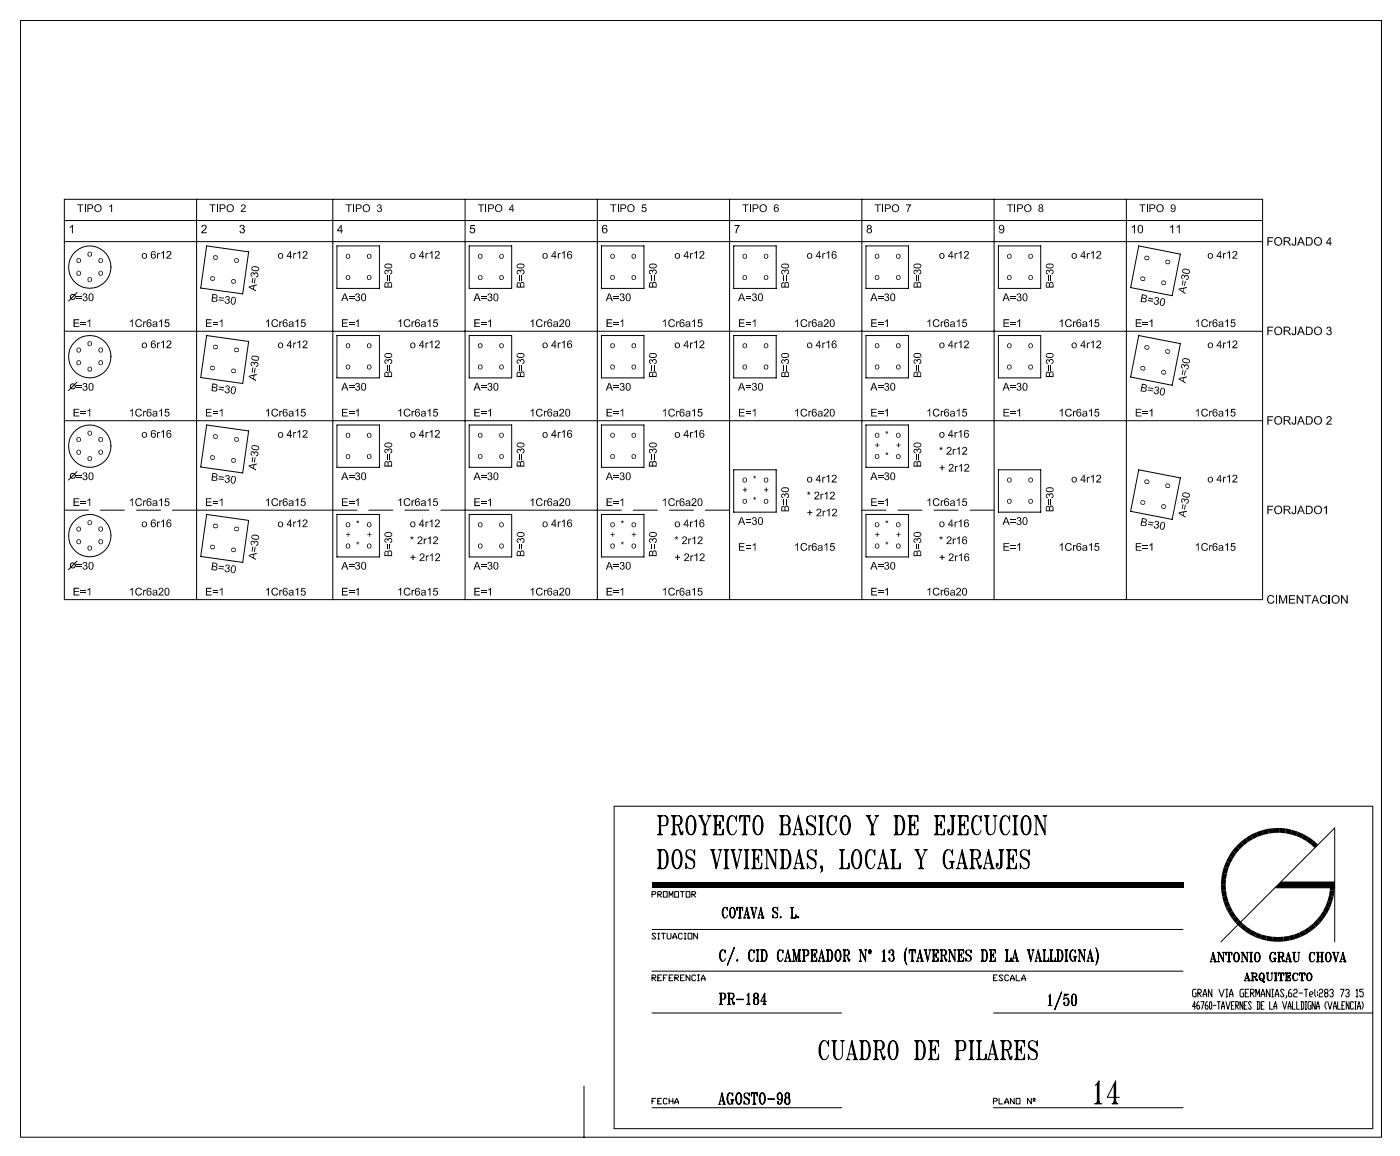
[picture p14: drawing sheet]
<svg xmlns="http://www.w3.org/2000/svg" width="360mm" height="297mm" viewBox="0 0 360 297" stroke-linecap="round" stroke-linejoin="round" font-family="sans-serif">
<g fill="none" stroke="#000" stroke-width=".26">
<path d="M5.3 5.3h349.8v286.9h-349.8zM16.5 56.7h308M16.5 51.2h308v102.9h-308zM50.5 51.2v102.9M85.5 51.2v102.9M119.5 51.2v102.9M153.5 51.2v102.9M187.5 51.2v102.9M221.5 51.2v102.9M255.5 51.2v102.9M289.5 51.2v102.9M16.5 62.1h308"/>
<path d="M19.8 75.2l-2.2 2.2M53.1 63.2l10.8 1.5-1.5 10.8-10.8-1.5zM86.6 63.2h10.9v10.9h-10.9zM120.6 63.2h10.9v10.9h-10.9zM154.6 63.2h10.9v10.9h-10.9zM188.6 63.2h10.9v10.9h-10.9zM222.6 63.2h10.9v10.9h-10.9zM256.6 63.2h10.9v10.9h-10.9zM292.7 63.2l10.7 2.1-2.1 10.7-10.7-2.1zM16.5 85.1h308M19.8 98.2l-2.2 2.2M53.1 86.2l10.8 1.5-1.5 10.8-10.8-1.5z"/>
<path d="M86.6 86.2h10.9v10.9h-10.9zM120.6 86.2h10.9v10.9h-10.9zM154.6 86.2h10.9v10.9h-10.9zM188.6 86.2h10.9v10.9h-10.9zM222.6 86.2h10.9v10.9h-10.9zM256.6 86.2h10.9v10.9h-10.9zM292.7 86.2l10.7 2.1-2.1 10.7-10.7-2.1zM16.5 108.1h308M53.1 109.2l10.8 1.5-1.5 10.8-10.8-1.5zM86.6 109.2h10.9v10.9h-10.9zM120.6 109.2h10.9v10.9h-10.9zM154.6 109.2h10.9v10.9h-10.9z"/>
<path d="M222.6 109.2h10.9v10.9h-10.9zM16.5 131.1h6.2M19.8 121.2l-2.2 2.1M25.8 131.1h6.1M35.1 131.1h6.2M44.3 131.1h47.4M53.1 132.2l10.8 1.5-1.5 10.8-10.8-1.5zM86.6 132.2h10.9v10.9h-10.9zM94.8 131.1h6.2M104 131.1h6.2M113.3 131.1h46.4M120.6 132.2h10.9v10.9h-10.9z"/>
<path d="M154.6 132.2h10.9v10.9h-10.9zM162.8 131.1h6.1M172.1 131.1h6.2M181.3 131.1h6.2M188.6 120.7h10.9v10.9h-10.9zM221.5 131.1h6.2M222.6 132.2h10.9v10.9h-10.9zM230.8 131.1h6.2M240.1 131.1h6.1M249.3 131.1h6.2M256.6 120.7h10.9v10.9h-10.9zM292.7 120.7l10.7 2.1-2.1 10.7-10.7-2.1z"/>
<path d="M19.8 144.2l-2.2 2.2M328.1 152.9v2.2M157.8 207.2h195v82.8h-195zM169 218.3h1.6a1.96 1.96 0 0 1 1.1 1.9 3.9 3.9 0 0 1-.6 2.8l-.5 .2h-1.6M169 209.6h1.9a1.38 1.38 0 0 1 .9 1.3 1.38 1.38 0 0 1-.9 1.3h-1.1M169 214.5h1.3M169.1 218.3l.3 .3M169.1 209.6l.4 .2M169.3 218.3l.1 .5M169.3 209.6l.2 .5M169.4 218.3v4.9M169.5 209.6v4.9"/>
<path d="M169.5 214.3l-.4 .2M169.5 214l-.2 .5M169.6 209.8v4.5M169.6 218.6v4.4M169.8 209.6v4.9M169.8 218.3v4.9M169.8 214l.2 .5M169.8 214.3l.3 .2M170 218.3l-.2 .5M170 209.6l-.2 .5M170.1 218.3l-.3 .3M170.1 209.6l-.3 .2"/>
<path d="M170.6 218.3a2.89 2.89 0 0 1 .8 3l-.1 1-.7 .9M170.9 209.6l.4 .2 .1 .5v1.2l-.1 .4-.4 .3M171.3 219a4.8 4.8 0 0 1 0 3.5M171.4 210.1v1.6M172.5 209.6h2a1.23 1.23 0 0 1 .9 1.2 1.23 1.23 0 0 1-.9 1.1h-1.1M172.5 214.5h1.3M172.7 209.6l.3 .2M172.9 209.6l.1 .5M173 209.6v4.9M173 214.3l-.3 .2M173 214l-.1 .5M173.2 219a4.2 4.2 0 0 0 0 3.5"/>
<path d="M173.2 209.8v4.5M173.3 218.6a1.14 1.14 0 0 1 1.2-.1 1.14 1.14 0 0 1 .7 1 3 3 0 0 1-1 3.7 1.21 1.21 0 0 1-1.3-1.2 4.2 4.2 0 0 1 .4-3.4zM173.4 209.6v4.9M173.4 214l.2 .5M173.4 214.3l.3 .2M173.6 209.6l-.2 .5M173.7 209.6l-.3 .2M173.8 218.3a3.5 3.5 0 0 0-.6 4l.3 .7 .3 .2M174 211.9l.4 .3 .6 2.3h.3l.2-.9M174.2 218.3a3.9 3.9 0 0 1 0 4.9M174.4 212.2l.6 1.6 .2 .2 .3-.2M174.5 209.6l.3 .2a1.67 1.67 0 0 1-.3 2.1"/>
<path d="M174.8 219a4.2 4.2 0 0 1 0 3.5M174.8 213.6l.4 .7h.1M175 210.1l.2 .5-.2 .9M176.4 219.7a2.6 2.6 0 0 0 1.9 1.4l.1 .5M176.6 218.6a1.18 1.18 0 0 0 .3 1.6l1 .4a1.47 1.47 0 0 1-.2 2.6 1.25 1.25 0 0 1-1.4-1.4v1.4l.1-.7M176.8 210.3a4.8 4.8 0 0 0 0 3.5M176.9 209.8a1.11 1.11 0 0 1 1.2-.1 1.11 1.11 0 0 1 .6 1.1 4.2 4.2 0 0 1-.4 3.5 1.11 1.11 0 0 1-1.2 .1 1.11 1.11 0 0 1-.6-1.1 4.2 4.2 0 0 1 .4-3.5zM177.4 209.6a3 3 0 0 0-.8 3l.2 1 .3 .7 .3 .2M177.7 209.6a2.89 2.89 0 0 1 .8 3l-.1 1-.3 .7-.4 .2M178.4 219l.1-.7v1.4l-.1-.7a1.12 1.12 0 0 0-1.1-.7 1.12 1.12 0 0 0-1 .7l.1 1.2 1.5 .9a1.5 1.5 0 0 1 .4 1.9M178.4 210.3a4.8 4.8 0 0 1 0 3.5M179.6 209.6h1.1"/>
<path d="M179.7 209.6l.3 .2M179.9 209.6l1.1 2.6v2.3M180 209.6l1.2 2.6v2.1M180.2 209.6l1.1 2.6v2.3M180.5 214.5h1.3M180.5 209.6l-.3 .2M181 214.3l-.3 .2M181 214l-.2 .5M181.3 214l.2 .5M181.3 214.3l.3 .2M181.8 209.6h1M182 209.6l.3 .2"/>
<path d="M182.3 209.8l-1 2.4M182.6 218.3h1.2M182.6 209.6l-.3 .2M182.8 218.3l.3 .5M183 218.3l1.1 4.9M183.1 218.3l1 4.2v.7M183.3 209.6h2.6v1.4l-.2-1.4M183.3 214.5h2.6v-1.4l-.2 1.4M183.3 218.3l1 4.2M183.4 218.3l-.1 .5M183.5 209.6l.3 .2M183.6 218.3l-.3 .3"/>
<path d="M183.6 209.6l.2 .5M183.8 209.6v4.9M183.8 214.3l-.3 .2M183.8 214l-.2 .5M183.9 209.8v4.5M184.1 209.6v4.9M184.1 211.9h1M184.1 214l.2 .5M184.1 214.3l.3 .2M184.3 209.6l-.2 .5M184.4 209.6l-.3 .2M184.6 218.3h.9"/>
<path d="M184.9 218.3l.3 .3M185.1 211v1.9l-.2-1zM185.1 211.5l-.4 .4 .4 .5M185.1 211.7l-.7 .2 .7 .3M185.1 209.6l.8 .2M185.2 218.6l-1.1 4.6M185.4 218.3l-.2 .3M185.4 209.6l.5 .5M185.6 209.6l.3 .7M185.9 214.3l-.8 .2M185.9 214l-.5 .5M185.9 213.8l-.3 .7"/>
<path d="M186 218.3h1.4M186.2 218.3l.3 .3M186.4 218.3l.1 .5M186.5 218.3v4.9M186.7 218.6v4.4M186.8 218.3v4.9M187 218.3l-.2 .5M187.2 218.3l-.4 .3M187.4 210.3a4.3 4.3 0 0 0 0 3.5M187.8 218.3h1.2M188 209.6a3.5 3.5 0 0 0-.6 4l.2 .7 .4 .2M188 218.3l.3 .5"/>
<path d="M188.2 218.3l1.1 4.9M188.3 218.3l1 4.2v.7M188.5 218.3l.9 4.2M188.6 218.3l-.1 .5M188.8 218.3l-.3 .3M189.1 210.3l.2-.7v1.4l-.5-1.2a1.11 1.11 0 0 0-1.2-.1 1.11 1.11 0 0 0-.6 1.1 3.8 3.8 0 0 0 .5 3.5l.5 .2a1.2 1.2 0 0 0 1.3-1.2M189.8 218.3h.9M190.1 218.3l.3 .3M190.3 209.6l-.2 1.4v-1.4h2.6v1.4l-.1-1.4M190.4 218.6l-1.1 4.6M190.4 209.6l-.3 .7M190.6 218.3l-.2 .3"/>
<path d="M190.6 209.6l-.5 .5M190.7 214.5h1.4M190.9 209.6l-.8 .2M191.2 218.3h1.3M191.2 209.6v4.9M191.2 214.3l-.3 .2M191.2 214l-.1 .5M191.4 218.3l.3 .3M191.4 209.8v4.5M191.5 218.3l.2 .5M191.6 209.6v4.9M191.6 214l.1 .5"/>
<path d="M191.6 214.3l.3 .2M191.7 218.3v4.9M191.9 218.6v4.4M191.9 209.6l.8 .2M192.1 218.3v4.9M192.2 218.3l-.1 .5M192.2 209.6l.5 .5M192.4 218.3l-.3 .3M192.4 209.6l.3 .7M193.2 218.3h2.6v1.4l-.2-1.4M193.4 218.3l.3 .3M193.5 218.3l.2 .5"/>
<path d="M193.7 218.3v4.9M193.8 218.6v4.4M194 210.3a4.3 4.3 0 0 0 0 3.5M194 218.3v4.9M194.2 209.8a1.11 1.11 0 0 1 1.2-.1 1.11 1.11 0 0 1 .5 1.1 4.2 4.2 0 0 1-.4 3.5 1.14 1.14 0 0 1-1.2 .1 1.14 1.14 0 0 1-.6-1.1 4.5 4.5 0 0 1 .5-3.5zM194.2 218.3l-.2 .5M194.3 218.3l-.3 .3M194.6 209.6a3.9 3.9 0 0 0 0 4.9M195 219.7v1.9l-.2-1zM195 209.6a2.89 2.89 0 0 1 .8 3l-.1 1-.4 .7-.3 .2M195 218.3l.8 .3M195.3 218.3l.5 .5"/>
<path d="M195.4 218.3l.4 .7M195.7 210.3a4.8 4.8 0 0 1 0 3.5M196.6 218.3h.8l2 4.2M196.8 218.3l.3 .3M197.3 218.3l1.9 4.2M198.9 218.3h.9M199 218.3l.4 .3M199.4 218.6v4.6l-2.3-4.9v4.7M199.7 218.3l-.3 .3M200.3 209.6h2a1.23 1.23 0 0 1 .8 1.2 1.23 1.23 0 0 1-.8 1.1M200.5 218.3h1.6a1.96 1.96 0 0 1 1.2 1.9 2.87 2.87 0 0 1-1.2 3h-1.6M200.5 209.6l.3 .2"/>
<path d="M200.6 218.3l.4 .3M200.7 209.6l.1 .5M200.8 218.3l.2 .5M200.8 209.6v4.9M200.8 214.3l-.3 .2M200.8 214l-.1 .5M201 209.8v4.5M201 218.3v4.9M201.2 211.9h1.1a1.38 1.38 0 0 1 .8 1.3 1.38 1.38 0 0 1-.8 1.3h-2M201.2 209.6v4.9M201.2 218.6v4.4M201.2 214l.1 .5"/>
<path d="M201.2 214.3l.3 .2M201.3 218.3v4.9M201.3 209.6l-.1 .5M201.5 218.3l-.2 .5M201.5 209.6l-.3 .2M201.6 218.3l-.3 .3M202.1 218.3a3.5 3.5 0 0 1 .7 4l-.3 .7-.4 .2M202.3 209.6a1.65 1.65 0 0 1 .3 2.1l-.3 .2M202.3 211.9l.3 .3 .2 .4v1.2l-.2 .5-.3 .2M202.8 219a4.2 4.2 0 0 1 0 3.5M202.8 210.1l.1 .5-.1 .9M202.8 212.4l.1 .5-.1 1.1"/>
<path d="M203.7 214.5h1M204.1 214.3l1.1-4.7 1.2 4.9M204.1 214.3l-.2 .2M204.1 214.3l.3 .2M204.4 213.1h1.5M205 210.3l1 4.2M205.2 219l1 4.2M205.2 210.3l1 4.2M205.4 219l1 4.2M205.6 214.5h1.1M206 214.3l-.3 .2M206 214l-.1 .5"/>
<path d="M206.2 214l.3 .5M207.5 211l.2 .5a2.52 2.52 0 0 1 1.8 1.4M207.6 219.7a2.6 2.6 0 0 0 1.9 1.4l.1 .5M207.7 209.8a1.22 1.22 0 0 0 .3 1.7l.9 .4a1.3 1.3 0 0 1 .7 1.8 1.3 1.3 0 0 1-1.8 .6l-.5-1.2v1.4l.2-.7M207.8 218.6a1.18 1.18 0 0 0 .3 1.6l1 .4a1.47 1.47 0 0 1-.2 2.6 1.25 1.25 0 0 1-1.4-1.4v1.4l.1-.7M209.5 210.3l.1-.7v1.4l-.1-.7a1.15 1.15 0 0 0-1.1-.7 1.15 1.15 0 0 0-1.1 .7v.7a2.65 2.65 0 0 0 2 1.6l.2 .5-.2 1.2M209.6 219l.1-.7v1.4l-.1-.7a1.12 1.12 0 0 0-1.1-.7 1.12 1.12 0 0 0-1 .7l.1 1.2 1.5 .9a1.5 1.5 0 0 1 .4 1.9M210.4 214.5h1.3M210.4 209.6h1.3M210.6 209.6l.3 .2M210.7 209.6l.2 .5M210.9 209.6v4.9"/>
<path d="M210.9 214.3l-.3 .2M210.9 214l-.2 .5M211.1 209.8v4.5M211.2 209.6v4.9M211.2 214l.2 .5M211.2 214.3l.4 .2M211.4 209.6l-.2 .5M211.6 209.6l-.4 .2M213 210.3a4.8 4.8 0 0 0 0 3.5M213.7 209.6a3 3 0 0 0-.9 3l.2 1 .3 .7 .4 .2M214.8 210.3l.2-.7v1.4l-.2-.7a1.08 1.08 0 0 0-1.3-.7 1.08 1.08 0 0 0-.8 1.2 4 4 0 0 0 .5 3.5 1.09 1.09 0 0 0 1.2 .1 1.09 1.09 0 0 0 .6-1.1M215.8 218.3h1.3"/>
<path d="M215.9 218.3l.4 .3M216.1 218.3l.2 .5M216.3 218.3v4.9M216.4 210.3a4.3 4.3 0 0 0 0 3.5M216.4 218.6v4.4M216.6 218.3v4.9M216.6 209.8a1.11 1.11 0 0 1 1.2-.1 1.11 1.11 0 0 1 .6 1.1 4.1 4.1 0 0 1-.5 3.5 1.11 1.11 0 0 1-1.2 .1 1.11 1.11 0 0 1-.6-1.1 4.1 4.1 0 0 1 .5-3.5zM216.7 218.3l-.1 .5M216.9 218.3l-.3 .3M217.1 209.6a3.9 3.9 0 0 0 0 4.9M217.4 209.6a3.5 3.5 0 0 1 .6 4l-.3 .7-.3 .2M218 210.3a4.3 4.3 0 0 1 0 3.5"/>
<path d="M219.4 219a4.2 4.2 0 0 0 0 3.5M219.5 218.6a1.11 1.11 0 0 1 1.2-.1 1.11 1.11 0 0 1 .6 1 3 3 0 0 1-1 3.7 1.28 1.28 0 0 1-1.3-1.2 4 4 0 0 1 .5-3.4zM220 218.3a3.5 3.5 0 0 0-.6 4l.3 .7 .3 .2M220.3 218.3a3.9 3.9 0 0 1 0 4.9M221 219a4.2 4.2 0 0 1 0 3.5M222.6 209.6h1.2M222.8 209.6l.3 .2M222.9 219a4.2 4.2 0 0 0 0 3.5M222.9 209.6l1.2 2.6v2.3M223.1 209.6l1.1 2.6v2.1M223.3 209.6l1.1 2.6v2.3M223.6 218.3a3 3 0 0 0-.9 3l.2 1 .7 .9"/>
<path d="M223.6 214.5h1.3M223.6 209.6l-.3 .2M224.1 214.3l-.3 .2M224.1 214l-.2 .5M224.4 214l.2 .5M224.4 214.3l.3 .2M224.7 219l.2-.7v1.4l-.2-.7a1.1 1.1 0 0 0-1.3-.6 1.1 1.1 0 0 0-.8 1.1 2.97 2.97 0 0 0 1 3.7 1.21 1.21 0 0 0 1.3-1.2M224.9 209.6h.9M225 209.6l.4 .2M225.4 209.8l-1 2.4M225.7 209.6l-.3 .2M226.8 219l1 4.2"/>
<path d="M227 219l1 4.2M228.9 218.3h1.3M229.1 218.3l.3 .3M229.3 218.3l.1 .5M229.4 218.3v4.9M229.6 218.6v4.4M229.7 218.3v4.9M229.8 209.6h1.6a1.96 1.96 0 0 1 1.1 1.9 2.79 2.79 0 0 1-1.1 3h-1.6M229.9 218.3l-.2 .5M229.9 209.6l.3 .2M230.1 218.3l-.4 .3M230.1 209.6l.1 .5"/>
<path d="M230.2 209.6v4.9M230.2 214.3l-.3 .2M230.2 214l-.1 .5M230.4 209.8v4.5M230.6 209.6v4.9M230.6 214l.1 .5M230.6 214.3l.3 .2M230.7 209.6l-.1 .5M230.9 209.6l-.3 .2M231.4 209.6a3.5 3.5 0 0 1 .6 4l-.3 .7-.3 .2M232 210.3a4.3 4.3 0 0 1 0 3.5M233.3 209.6h2.6v1.4l-.1-1.4"/>
<path d="M233.3 214.5h2.6v-1.4l-.1 1.4M233.5 209.6l.3 .2M233.7 209.6l.1 .5M233.8 209.6v4.9M233.8 214.3l-.3 .2M233.8 214l-.1 .5M234 209.8v4.5M234.1 211.9h1M234.1 209.6v4.9M234.1 214l.2 .5M234.1 214.3l.4 .2M234.3 209.6l-.2 .5"/>
<path d="M234.5 209.6l-.4 .2M235.1 211v1.9l-.2-1zM235.1 211.5l-.3 .4 .3 .5M235.1 211.7l-.6 .2 .6 .3M235.1 218.3h1.1M235.1 209.6l.8 .2M235.3 218.3l.3 .3M235.4 218.3l1.2 2.6v2.3M235.4 209.6l.5 .5M235.6 218.3l1.1 2.6v2.1M235.6 209.6l.3 .7M235.7 218.3l1.2 2.6v2.3"/>
<path d="M235.9 214.3l-.8 .2M235.9 214l-.5 .5M235.9 213.8l-.3 .7M236.1 218.3l-.4 .3M237.4 218.3h1M237.6 218.3l.3 .3M237.9 218.6l-1 2.3M238.2 218.3l-.3 .3M240.1 209.6h2.7v1.4l-.2-1.4M240.1 214.5h2.7v-1.4l-.2 1.4M240.3 209.6l.4 .2M240.5 209.6l.2 .5"/>
<path d="M240.7 209.6v4.9M240.7 214.3l-.4 .2M240.7 214l-.2 .5M240.8 209.8v4.5M240.9 211.9h1M240.9 214.3l.4 .2M240.9 209.6v4.9M240.9 214l.2 .5M241.1 209.6l-.2 .5M241.3 209.6l-.4 .2M241.9 211v1.9zM241.9 211.5l-.3 .4 .3 .5"/>
<path d="M241.9 211.7l-.6 .2 .6 .3M241.9 209.6l.9 .2M242.3 209.6l.5 .5M242.4 209.6l.4 .7M242.8 214.3l-.9 .2M242.8 214l-.5 .5M242.8 213.8l-.4 .7M242.9 219a4.8 4.8 0 0 0 0 3.5M243.6 218.3a3 3 0 0 0-.9 3l.2 1 .7 .9M243.7 213.3h.2v.3h-.2zM244.2 209.6h1.3M244.4 209.6l.3 .2"/>
<path d="M244.5 209.6l.2 .5M244.7 219l.1-.7v1.4l-.1-.7a1.08 1.08 0 0 0-1.3-.6 1.08 1.08 0 0 0-.8 1.1 3.9 3.9 0 0 0 .5 3.5l.5 .2 1.1-.2 .1 .2v-1.9M244.7 209.6v4l-.3 .9M244.9 209.8v3.8l-.2 .7M245 209.6l-.1 4.7-.9 .2a.96 .96 0 0 1-.3-1.4l.3 .2-.1 .5h-.2M245.2 209.6l-.2 .5M245.3 209.6l-.3 .2M246.2 209.6h2.6v1.4l-.2-1.4M246.2 214.5h2.6v-1.4l-.2 1.4M246.3 209.6l.4 .2M246.5 209.6l.2 .5M246.7 209.6v4.9"/>
<path d="M246.7 214.3l-.4 .2M246.7 214l-.2 .5M246.8 209.8v4.5M247 214l.1 .5M247 211.9h.9M247 209.6v4.9M247 214.3l.3 .2M247.1 219l1 4.2M247.1 209.6l-.1 .5M247.3 219l1 4.2M247.3 209.6l-.3 .2M247.9 211v1.9z"/>
<path d="M247.9 211.5l-.3 .4 .3 .5M247.9 211.7l-.6 .2 .6 .3M247.9 209.6l.9 .2M248.3 209.6l.5 .5M248.4 209.6l.4 .7M248.8 214.3l-.9 .2M248.8 214l-.5 .5M248.8 213.8l-.4 .7M249.2 218.3h2a1.21 1.21 0 0 1 .8 1.2 1.21 1.21 0 0 1-.8 1.1h-1.2M249.4 218.3l.3 .3M249.6 218.3l.1 .5M249.7 218.3v4.9"/>
<path d="M249.9 218.6v4.4M250 218.3v4.9M250.2 210.3a4.8 4.8 0 0 0 0 3.5M250.2 218.3l-.2 .5M250.4 218.3l-.4 .3M250.9 209.6a3 3 0 0 0-.9 3l.2 1 .4 .7 .3 .2M251.2 218.3l.3 .3 .2 .4v.9l-.2 .5-.3 .2M251.7 218.8v1.4M252 210.3l.2-.7v1.4l-.2-.7a1.08 1.08 0 0 0-1.2-.7 1.08 1.08 0 0 0-.9 1.2 4 4 0 0 0 .5 3.5 1.09 1.09 0 0 0 1.2 .1 1.09 1.09 0 0 0 .6-1.1M253 209.6h1.3M253.1 209.6l.4 .2M253.3 209.6l.2 .5"/>
<path d="M253.5 209.6v3.5l.1 .7a1.03 1.03 0 0 0 1 .7 1.03 1.03 0 0 0 1-.7l.2-.7v-3.3M253.6 209.8v3.5l.2 .5M253.8 209.6v3.7l.1 .7 .6 .5M253.9 219l1 4.2M253.9 209.6l-.1 .5M254.1 219l1 4.2M254.1 209.6l-.3 .2M255.3 209.6h.9M255.4 209.6l.4 .2M256.1 209.6l-.3 .2M256.7 218.3h1.3M256.9 218.3l.3 .3"/>
<path d="M257 218.3l.2 .5M257.2 218.3v4l-.3 .9M257.4 218.6v3.7l-.2 .7M257.5 218.3v4l-.1 .7-.8 .2a.95 .95 0 0 1-.4-1.4l.4 .2v.3l-.4 .2M257.5 210.3a4.3 4.3 0 0 0 0 3.5M257.7 218.3l-.2 .5M257.8 218.3l-.3 .3M258.2 209.6a3.9 3.9 0 0 0 0 4.9M258.7 218.3h2.6v1.4l-.2-1.4M258.8 218.3l.4 .3M259 218.3l.2 .5M259.2 218.3v4.9"/>
<path d="M259.3 210.3l.2-.7v1.4l-.5-1.2a1.11 1.11 0 0 0-1.2-.1 1.11 1.11 0 0 0-.6 1.1 3.8 3.8 0 0 0 .5 3.5l.5 .2a1.2 1.2 0 0 0 1.3-1.2M259.3 218.6v4.4M259.5 218.3v4.9M259.7 218.3l-.2 .5M259.8 218.3l-.3 .3M260.3 214.5h1.3M260.3 209.6h1.3M260.5 219.7v1.9l-.2-1zM260.5 218.3l.8 .3M260.5 209.6l.3 .2M260.6 209.6l.2 .5M260.8 218.3l.5 .5"/>
<path d="M260.8 209.6v4.9M260.8 214.3l-.3 .2M260.8 214l-.2 .5M260.9 218.3l.4 .7M261 209.8v4.5M261.1 209.6v4.9M261.1 214l.2 .5M261.1 214.3l.3 .2M261.3 209.6l-.2 .5M261.4 209.6l-.3 .2M262.4 219.7a2.37 2.37 0 0 0 1.8 1.4l.2 .5M262.6 218.6a1.22 1.22 0 0 0 .3 1.6l.9 .4a1.36 1.36 0 0 1 .8 1.6 1.36 1.36 0 0 1-1.4 1l-.8-.7-.2-.7v1.4l.2-.7"/>
<path d="M262.9 210.3a4.3 4.3 0 0 0 0 3.5M263 209.8a1.14 1.14 0 0 1 1.2-.1 1.14 1.14 0 0 1 .7 1.1 4.5 4.5 0 0 1-.5 3.5 1.11 1.11 0 0 1-1.2 .1 1.11 1.11 0 0 1-.6-1.1 4.2 4.2 0 0 1 .4-3.5zM263.6 209.6a3.5 3.5 0 0 0-.7 4l.3 .7 .4 .2M263.9 209.6a3.9 3.9 0 0 1 0 4.9M264.4 219l.1-.7v1.4l-.1-.7a1.15 1.15 0 0 0-1.1-.7 1.15 1.15 0 0 0-1.1 .7l.2 1.2 1.4 .9a1.37 1.37 0 0 1 .4 1.9M264.5 210.3a4.3 4.3 0 0 1 0 3.5M265.8 214.5h1M265.8 209.6h.8l2 4.2M266 209.6l.3 .2M266.3 214.3l-.3 .2M266.3 214.3l.3 .2M266.5 209.6l1.9 4.2"/>
<path d="M268.1 209.6h1M268.3 209.6l.3 .2M268.6 209.8v4.7l-2.3-4.9v4.7M268.9 209.6l-.3 .2M167.6 229.8h.7l.3-.5-.3-.2h-.7v1.4M167.6 238.8h136.5M169.1 229.8h.7l.2-.5-.2-.2h-.7v1.4M169.1 239.8h.4M169.3 239.8v1.5M169.3 229.8l.7 .7M169.4 223l-.3 .2M169.4 222.7l-.1 .5"/>
<path d="M169.8 222.7l.2 .5M169.8 223l.3 .2M170 239.8h1M170.5 229.1h1v1.4h-1zM170.5 239.8v1.5M171.5 239.8v1.2l.2 .3h.5l.3-.3v-1.2M172 230.5v-1.4l.5 1 .5-1v1.4M173.4 229.1h1v1.4h-1zM174.9 229.1h1M175.4 229.1v1.4M175.9 239.8h.4M176.1 239.8v1.5"/>
<path d="M176.3 229.1h1v1.4h-1zM176.9 239.8h.9v1.5h-.9zM177.8 229.8h.7l.3-.5-.3-.2h-.7v1.4M178.1 229.8l.7 .7M179.3 239.8v1.5l-1-1.5v1.5M185.9 233.5l-.2 .7 .2 1.3M186 223.2h1.4M186.3 233.2a2.27 2.27 0 0 0 0 2.7M186.5 223l-.3 .2M186.5 222.7l-.1 .5M186.8 222.7l.2 .5M186.8 223l.4 .2"/>
<path d="M186.9 233.5l.1-.3v.7l-.1-.4a.62 .62 0 0 0-.7-.3 .62 .62 0 0 0-.5 .6v1.4a.64 .64 0 0 0 .6 .7 .64 .64 0 0 0 .7-.7M187.8 233.5l-.2 .7 .2 1.3M187.9 233.3a.6 .6 0 0 1 .7-.1 .6 .6 0 0 1 .3 .6l.1 .9a.98 .98 0 0 1-.8 1.2 1.89 1.89 0 0 1-.3-2.6zM188.2 233.2a2.11 2.11 0 0 0 0 2.7M188.3 233.2a2.11 2.11 0 0 1 0 2.7M188.7 233.5l.2 .7-.2 1.3M189.5 233.2l-.1 .7v-.7h1.5v.7l-.1-.7M189.6 233.2l-.2 .3M189.7 233.2l-.3 .2M189.8 235.9h.7M189.9 233.2l-.5 .1M190.1 233.2v2.7"/>
<path d="M190.1 235.7l-.2 .2M190.1 235.6l-.1 .3M190.1 233.3v2.4M190.2 233.2v2.7M190.2 235.6l.1 .3M190.2 235.7l.2 .2M190.4 233.2l.5 .1M190.6 233.2l.3 .2M190.7 233.2l.2 .3M191.1 235.9h.6M191.2 223.2h1.3M191.3 235.7l.7-2.5 .6 2.7"/>
<path d="M191.3 235.7l-.1 .2M191.3 235.7l.2 .2M191.5 235.1h.8M191.7 223l-.3 .2M191.7 222.7l-.2 .5M191.8 233.5l.6 2.4M192 233.5l.5 2.4M192.1 222.7l.1 .5M192.1 223l.3 .2M192.1 235.9h.7M192.4 235.7l-.2 .2M192.4 235.6l-.1 .3"/>
<path d="M192.5 235.6l.2 .3M192.9 233.2h.7M193 233.2l.2 .2M193.1 233.2l.6 2.7M193.2 223.2h2.6v-1.4l-.2 1.4M193.2 233.2l.5 2.7M193.3 233.2l.5 2.3M193.4 233.2l-.1 .2M193.5 233.2l-.2 .1M193.7 223l-.3 .2M193.7 222.7l-.2 .5M194 220.6h1"/>
<path d="M194 222.7l.2 .5M194 223l.3 .2M194 233.2h.5M194.2 233.2l.2 .1M194.4 233.3l-.7 2.6M194.5 233.2l-.1 .1M194.8 235.9h.5M194.9 235.7l.7-2.5 .6 2.7M194.9 235.7l-.1 .2M194.9 235.7l.2 .2M195 220.2l-.4 .4 .4 .5M195 220.4l-.7 .2 .7 .3"/>
<path d="M195.1 235.1h.8M195.5 233.5l.5 2.4M195.6 233.5l.5 2.4M195.7 235.9h.7M195.8 223l-.8 .2M195.8 222.7l-.5 .5M195.8 222.5l-.4 .7M196 235.7l-.2 .2M196 235.6l-.1 .3M196.1 235.6l.2 .3M196.6 223.2h1M197.1 223l-.3 .2"/>
<path d="M197.1 223l.3 .2M198.7 233.9l1 .8 .1 .2M198.8 233.3a.57 .57 0 0 0 .2 .9l.5 .2a.78 .78 0 0 1 .4 .9 .78 .78 0 0 1-.7 .6l-.5-.4-.1-.4v.8l.1-.4M199.8 233.5l.1-.3v.7a.67 .67 0 0 0-.8-.7l-.3 .1a.7 .7 0 0 0 .2 1.1l.5 .3a.82 .82 0 0 1 .2 1M200.6 235.6l.1 .1zM200.6 235.5l.2 .1-.1 .3-.2-.2zM201 223l-.4 .2M201 222.7l-.2 .5M201.3 222.7l.2 .5M201.3 223l.3 .2M203.2 235.9h1.4v-.8l-.1 .8M203.2 233.2h.7"/>
<path d="M203.3 233.2l.2 .1M203.4 233.2l.1 .2M203.5 233.2v2.7M203.5 235.7l-.2 .2M203.5 235.6l-.1 .3M203.6 233.3v2.4M203.7 233.2v2.7M203.7 235.6l.1 .3M203.7 235.7l.2 .2M203.8 233.2l-.1 .2M203.9 233.2l-.2 .1M203.9 223.2h1"/>
<path d="M204.2 223l1.2-4.7 1.1 4.9M204.2 223l-.1 .2M204.2 223l.3 .2M204.5 221.8h1.5M204.6 235.7l-.5 .2M204.6 235.6l-.3 .3M204.6 235.5l-.2 .4M205.1 235.6l.1 .1zM205.1 235.5l.2 .1-.1 .3-.2-.2zM205.7 223.2h1.1M206.2 223l-.3 .2M206.2 222.7l-.2 .5"/>
<path d="M206.4 222.7l.3 .5M211.1 222.7h.1v.3h-.1zM211.2 223.9l.2-.9-.2 .2-.3-.2 .2-.5h.1a1.18 1.18 0 0 1-.3 1.6M211.2 223.2l.2 .2M215.8 223.2h2.4v-1.4l-.2 1.4M216.3 223l-.4 .2M216.3 222.7l-.2 .5M216.6 222.7l.1 .5M216.6 223l.3 .2M218.2 223l-.8 .2M218.2 222.7l-.5 .5M218.2 222.5l-.3 .7"/>
<path d="M225.5 223.2h1M225.8 223l1.2-4.7 1.1 4.9M225.8 223l-.1 .2M225.8 223l.4 .2M226.2 221.8h1.4M227.3 223.2h1.2M227.8 223l-.3 .2M227.8 222.7l-.2 .5M228 222.7l.3 .5M228.9 223.2h2.5v-1.4l-.2 1.4M229.4 223l-.3 .2M229.4 222.7l-.1 .5"/>
<path d="M229.7 222.7l.2 .5M229.7 223l.4 .2M231.4 223l-.8 .2M231.4 222.7l-.5 .5M231.4 222.5l-.4 .7M236.1 223.2h1.3M236.6 223l-.4 .2M236.6 222.7l-.2 .5M236.9 222.7l.2 .5M236.9 223l.3 .2M244 221.3h1.3M244.2 221.3l.3 .3"/>
<path d="M244.4 221.3l.1 .5M244.5 221.3v1.4l-.1 .3M244.7 221.6v1.1M245 221.3l-.2 .5M245.2 221.3l-.4 .3M245.8 223.2h1M246.2 223l1.1-4.7 1.1 4.9M246.2 223l-.2 .2M246.2 223l.3 .2M246.5 221.8h1.4M247.6 223.2h1.1M248.1 223l-.3 .2"/>
<path d="M248.1 222.7l-.2 .5M248.3 222.7l.3 .5M249.2 223.2h1.4M249.7 223l-.3 .2M249.7 222.7l-.1 .5M250 222.7l.2 .5M250 223l.4 .2M250.7 220.6a4.6 4.6 0 0 1 1 2.6h.3l.2-.9M251 220.9l.8 1.8 .4-.2M251.5 222.3l.3 .7h.2M252.7 223.2h.9M253 223l1.1-4.7 1.2 4.9"/>
<path d="M253 223l-.2 .2M253 223l.3 .2M253.3 221.8h1.4M254.5 223.2h1.1M254.9 223l-.3 .2M254.9 222.7l-.2 .5M255.1 222.7l.3 .5M256.2 222h.2v.3h-.2zM258.7 223.2h2.6v-1.4l-.2 1.4M259.2 223l-.4 .2M259.2 222.7l-.2 .5M259.5 220.6h1"/>
<path d="M259.5 222.7l.2 .5M259.5 223l.3 .2M260.5 220.2l-.4 .4 .4 .5M260.5 220.4l-.7 .2 .7 .3M261.3 223l-.8 .2M261.3 222.7l-.5 .5M261.3 222.5l-.4 .7M327.7 228.1h15.4M329.2 226.6h13.9M167.6 251.3h.7l.3-.5-.3-.3h-.7v1.5M167.6 249.5h136.5M167.8 251.3l.8 .7"/>
<path d="M168.6 240.1l-.3-.3h-.5l-.2 .3 1 .9-.3 .3h-.5l-.2-.3M169.1 251.3h.4M169.1 241.3h.4M170 250.5h-.9v1.5h.9M170.5 251.3h.5M171.5 250.5h-1v1.5M172 251.3h.5M173 241.3v-.5l.4-1 .5 1v.5M173 250.5h-1v1.5h1M173 240.8h.9M173.4 251.3h.7l.3-.5-.3-.3h-.7v1.5M173.7 251.3l.7 .7"/>
<path d="M174.9 251.3h.5M175.4 240.1l-.3-.3h-.4l-.3 .3v.9l.3 .3h.4l.3-.3M175.9 250.5h-1v1.5h1M175.9 241.3h.4M177.3 250.5v1.5l-1-1.5v1.5M178.8 250.8l-.3-.3h-.4l-.3 .3v.9l.3 .3h.4l.3-.3M179.3 252h.5M179.3 250.5h.5M179.5 250.5v1.5M180.2 252v-.5l.5-1 .5 1v.5M180.2 251.5h1M184.9 255.2h1.1a.81 .81 0 0 1 .6 .8 .81 .81 0 0 1-.6 .7h-.6"/>
<path d="M184.9 258.1h.8M185 255.2l.2 .1M185.1 255.2l.1 .3M185.2 255.2v2.9M185.2 258l-.2 .1M185.2 257.8l-.1 .3M185.3 244.5l-.2 .7 .2 1.4M185.3 255.3v2.7M185.4 255.2v2.9M185.4 257.8v.3M185.4 258l.2 .1M185.4 255.2v.3"/>
<path d="M185.6 255.2l-.2 .1M185.7 244.1a2.25 2.25 0 0 0 0 2.9M186 255.2l.3 .4v.7l-.3 .4M186.3 244.5l.1-.4v.8l-.1-.4a.67 .67 0 0 0-.7-.4 .67 .67 0 0 0-.5 .7l-.1 1.1a.77 .77 0 0 0 .3 .9 .77 .77 0 0 0 1-.2l.1-.3M186.3 255.5v.9M187 255.2h1.2a.75 .75 0 0 1 .5 .7 .75 .75 0 0 1-.5 .7h-.7M187 258.1h.8M187.1 255.2l.2 .1M187.2 255.2l.1 .3M187.3 255.2v2.9M187.3 258l-.2 .1M187.3 257.8l-.1 .3"/>
<path d="M187.4 255.3v2.7M187.5 255.2v2.9M187.5 257.8l.1 .3M187.5 258l.2 .1M187.6 255.2l-.1 .3M187.7 255.2l-.2 .1M187.9 256.6l.2 .1 .4 1.4h.2l.1-.5M188.1 256.7l.5 1.1 .2-.1M188.2 255.2l.3 .4v.6l-.3 .4M188.4 257.6l.3 .4M188.5 255.5v.8M188.7 243.5l-1.8 4.5z"/>
<path d="M189.3 256.7l1.7 .2zM189.5 246.6l.1 .1v.3l-.3-.2zM189.5 246.7l.1 .1zM191.9 258.1h1M192 255.8l.5-.6v2.9M192.3 255.5v2.6M192.3 258l-.2 .1M192.3 257.8l-.1 .3M192.4 255.5v2.5M192.5 257.8l.1 .3M192.5 258l.2 .1M192.7 244.5l-.2 .7 .2 1.4"/>
<path d="M193.1 244.1a2.25 2.25 0 0 0 0 2.9M193.7 244.5l.1-.4v.8l-.1-.4a.67 .67 0 0 0-.7-.4 .67 .67 0 0 0-.5 .7l-.1 1.1a.77 .77 0 0 0 .3 .9 .77 .77 0 0 0 1-.2l.1-.3M193.8 256.7v1.1M194 255.3v1M194.1 255.2l-.1 .4 .1 .8M194.1 256.4l-.4 .6v.8l.4 .3a.72 .72 0 0 0 .9-.5l-.1-.9-.4-.3M194.1 256.4a1.25 1.25 0 0 0 0 1.7M194.3 244.1h.8M194.3 247h.8M194.4 244.1l.2 .1M194.5 255.2l.2 .4-.2 .8M194.5 256.4a1.4 1.4 0 0 1 0 1.7"/>
<path d="M194.5 244.1l.1 .2M194.6 244.1v2.9M194.6 246.8l-.2 .2M194.6 246.7l-.1 .3M194.7 255.3v1M194.7 244.2v2.6M194.8 256.7v1.1M194.8 244.1v2.9M194.8 246.7l.1 .3M194.8 246.8l.2 .2M194.9 244.1l-.1 .2M195 244.1l-.2 .1"/>
<path d="M195.5 244.1h1a1.85 1.85 0 0 1 0 2.9h-1M195.6 244.1l.2 .1M195.7 244.1l.1 .2M195.8 244.1v2.9M195.8 246.8l-.2 .2M195.8 246.7l-.1 .3M195.9 244.2v2.6M196 244.1v2.9M196 246.7l.1 .3M196 246.8l.2 .2M196.1 244.1l-.1 .2M196.1 258.1h.8"/>
<path d="M196.2 244.1l-.2 .1M196.4 255.6v2.5M196.4 258l-.2 .1M196.4 257.8l-.1 .3M196.5 244.1a2.41 2.41 0 0 1 0 2.9M196.5 255.5v2.5M196.6 257.8l.1 .3M196.6 258l.2 .1M196.9 244.5l.1 .7-.1 1.4M197 257.3h-1.5l1.1-2.1v2.9M200.1 244.5l-.2 .7 .2 1.4M200.5 244.1a2.25 2.25 0 0 0 0 2.9"/>
<path d="M201.2 244.5v-.4v.8v-.4a.67 .67 0 0 0-.8-.4 .67 .67 0 0 0-.5 .7l-.1 1.1a.77 .77 0 0 0 .4 .9 .77 .77 0 0 0 1-.2v-.3M201.7 247h.5M201.8 246.8l.7-2.7 .7 2.9M201.8 246.8l-.1 .2M201.8 246.8l.2 .2M202 246.2h.9M202.4 244.5l.6 2.5M202.5 244.5l.6 2.5M202.7 247h.7M203 246.8l-.2 .2M203 246.7l-.1 .3M203.1 246.7l.2 .3"/>
<path d="M203.7 244.1h.5l.6 2.5M203.7 247h.6M203.8 244.1l.2 .1M204 246.8l-.2 .2M204 246.8l.2 .2M204.1 244.1l.6 2.5M205 247h.9M205.3 244.1h.6M205.3 244.1l-.6 2.9-.7-2.9v2.7M205.3 244.1v2.9M205.3 246.8l-.1 .2M205.3 246.7v.3"/>
<path d="M205.4 244.2v2.6M205.6 244.1v2.9M205.6 246.7v.3M205.6 246.8l.1 .2M205.6 244.1v.2M205.7 244.1l-.1 .1M206.2 244.1h1.2l.4 .2 .1 .3a.74 .74 0 0 1-.5 1h-.7M206.2 247h.8M206.3 244.1l.2 .1M206.4 244.1l.1 .2M206.5 244.1v2.9M206.5 246.8l-.2 .2"/>
<path d="M206.5 246.7l-.1 .3M206.6 244.2v2.6M206.7 244.1v2.9M206.7 246.7l.1 .3M206.7 246.8l.2 .2M206.8 244.1l-.1 .2M206.9 244.1l-.2 .1M207.4 244.1l.3 .4v.7l-.3 .4M207.7 244.3v1M208.4 244.1h1.5v.8l-.1-.8M208.4 247h1.5v-.8l-.1 .8M208.5 244.1l.1 .1"/>
<path d="M208.6 244.1v.2M208.6 244.1v2.9M208.6 246.8l-.1 .2M208.6 246.7v.3M208.8 244.2v2.6M208.9 244.1v2.9M208.9 245.5h.6M208.9 246.7v.3M208.9 246.8l.2 .2M208.9 244.1v.2M209.1 244.1l-.2 .1M209.5 244.9v1.1z"/>
<path d="M209.5 245.2l-.3 .3 .3 .2M209.5 244.1l.4 .1M209.5 245.3l-.4 .2 .4 .1M209.6 244.1l.3 .2M209.7 244.1l.2 .4M209.9 246.8l-.4 .2M209.9 246.7l-.3 .3M209.9 246.6l-.2 .4M210.3 247h.6M210.5 246.8l.7-2.7 .7 2.9M210.5 246.8l-.1 .2M210.5 246.8l.2 .2"/>
<path d="M210.7 246.2h.9M211.1 244.5l.6 2.5M211.2 244.5l.6 2.5M211.4 247h.7M211.7 246.8l-.2 .2M211.7 246.7l-.1 .3M211.8 246.7l.2 .3M212.4 244.1h.9a1.85 1.85 0 0 1 0 2.9h-.9M212.5 244.1l.2 .1M212.6 244.1l.1 .2M212.7 244.1v2.9M212.7 246.8l-.2 .2"/>
<path d="M212.7 246.7l-.1 .3M212.8 244.2v2.6M212.8 244.1v2.9M212.8 246.7l.2 .3M212.8 246.8l.2 .2M213 244.1l-.2 .2M213 244.1l-.2 .1M213.3 244.1a2.41 2.41 0 0 1 0 2.9M213.7 244.5l.2 .7-.2 1.4M214.9 244.5l-.2 .7 .2 1.4M215 244.2a.66 .66 0 0 1 .7-.1 .66 .66 0 0 1 .4 .7l.1 .9a1.12 1.12 0 0 1-.9 1.3 2.1 2.1 0 0 1-.3-2.8zM215.3 244.1a2.41 2.41 0 0 0 0 2.9"/>
<path d="M215.5 244.1a2.41 2.41 0 0 1 0 2.9M215.9 244.5l.2 .7-.2 1.4M216.6 244.1h1.2a.75 .75 0 0 1 .5 .7 .75 .75 0 0 1-.5 .7h-.6M216.6 247h.9M216.8 244.1l.1 .1M216.9 244.1v.2M216.9 244.1v2.9M216.9 246.8l-.1 .2M216.9 246.7v.3M217 244.2v2.6M217.2 244.1v2.9M217.2 246.7v.3"/>
<path d="M217.2 246.8l.1 .2M217.2 244.1v.2M217.3 244.1l-.1 .1M217.5 245.5l.2 .1 .4 1.4h.2l.1-.5M217.7 245.6l.5 1.1 .2-.1M217.8 244.1l.3 .4v.6l-.3 .4M218 246.5l.3 .3M218.1 244.3v.9M220.8 244.1h.5l1.2 2.5M220.8 247h.6M221 244.1l.1 .1M221.1 246.8l-.1 .2"/>
<path d="M221.1 246.8l.2 .2M221.3 244.1l1.1 2.5M222.2 244.1h.6M222.3 244.1l.2 .1M222.5 244.2v2.8l-1.4-2.9v2.7M222.7 244.1l-.2 .1M223.3 245.1h.6M223.4 244.1v.7M223.5 244.1l-.1 .2 .1 .6a.42 .42 0 0 0 .4-.4 .42 .42 0 0 0-.3-.4M223.6 244.1a.42 .42 0 0 0-.3 .4 .42 .42 0 0 0 .2 .4M223.6 244.1v.8M223.7 244.1v.7"/>
<path d="M226.7 247h1M226.8 244.6l.5-.5v2.9M227.1 244.3v2.7M227.1 246.8l-.2 .2M227.1 246.7l-.1 .3M227.2 244.3v2.5M227.3 246.7l.1 .3M227.3 246.8l.2 .2M228.5 244.5l.3 .1-.1 .3-.2-.1v-.5a.8 .8 0 0 1 1.1-.1 .75 .75 0 0 1-.3 1.1M228.5 244.6l.2 .2zM228.5 246.3l.2 .2zM229.1 245.3a.8 .8 0 0 1 .7 1.1 .8 .8 0 0 1-1.3 .3v-.4l.2-.1 .1 .3-.3 .1"/>
<path d="M229.2 244.1a.73 .73 0 0 1 0 1.2 1.15 1.15 0 0 1 .1 1.7M229.5 244.2v1M229.6 245.7v1M232.7 244.3l-.1 1 .1 1.8M232.9 243.8l-.3 1.5 .3 2.4M233.1 243.5a4 4 0 0 0 0 4.5M233.8 244.1l-.1 .8v-.8h1.6v.8l-.1-.8M233.9 244.1l-.2 .4M234 244.1l-.3 .2M234.1 247h.8M234.2 244.1l-.5 .1M234.4 244.1v2.9"/>
<path d="M234.4 246.8l-.2 .2M234.4 246.7l-.1 .3M234.5 244.2v2.6M234.6 244.1v2.9M234.6 246.7l.1 .3M234.6 246.8l.2 .2M234.8 244.1l.5 .1M235 244.1l.3 .2M235.1 244.1l.2 .4M235.6 247h.6M235.8 246.8l.7-2.7 .6 2.9M235.8 246.8l-.1 .2"/>
<path d="M235.8 246.8l.2 .2M236 246.2h.8M236.3 244.5l.6 2.5M236.5 244.5l.6 2.5M236.6 247h.7M236.9 246.8l-.1 .2M236.9 246.7l-.1 .3M237.1 246.7l.1 .3M237.5 244.1h.7M237.6 244.1l.2 .2M237.7 244.1l.7 2.9M237.8 244.1l.6 2.9"/>
<path d="M237.9 244.1l.6 2.5M238 244.1l-.1 .2M238.1 244.1l-.2 .1M238.7 244.1h.6M238.9 244.1l.2 .1M239.1 244.2l-.7 2.8M239.2 244.1l-.1 .1M239.6 244.1h1.5v.8l-.1-.8M239.6 247h1.5v-.8l-.1 .8M239.7 244.1l.1 .1M239.8 244.1v.2M239.8 244.1v2.9"/>
<path d="M239.8 246.8l-.1 .2M239.8 246.7v.3M240 244.2v2.6M240.1 245.5h.6M240.1 244.1v2.9M240.1 246.7v.3M240.1 246.8l.2 .2M240.1 244.1v.2M240.3 244.1l-.2 .1M240.7 244.9v1.1zM240.7 245.2l-.3 .3 .3 .2M240.7 245.3l-.4 .2 .4 .1"/>
<path d="M240.7 244.1l.4 .1M240.8 244.1l.3 .2M240.9 244.1l.2 .4M241.1 246.8l-.4 .2M241.1 246.7l-.3 .3M241.1 246.6l-.2 .4M241.6 244.1h1.2a.73 .73 0 0 1 .5 .7 .73 .73 0 0 1-.5 .7h-.7M241.6 247h.8M241.7 244.1l.2 .1M241.8 244.1l.1 .2M241.9 244.1v2.9M241.9 246.8l-.2 .2"/>
<path d="M241.9 246.7l-.1 .3M242 244.2v2.6M242.1 244.1v2.9M242.1 246.7l.1 .3M242.1 246.8l.2 .2M242.2 244.1l-.1 .2M242.3 244.1l-.2 .1M242.5 245.5l.6 1.5h.2l.1-.5M242.7 245.6l.4 1h.3M242.8 244.1l.3 .4v.6l-.3 .4M243 246.5l.3 .3M243.1 244.3v.9"/>
<path d="M243.8 244.1h.4l1.2 2.5M243.8 247h.5M243.9 244.1l.1 .1M244 246.8l-.1 .2M244 246.8l.2 .2M244.2 244.1l1.1 2.5M245.1 244.1h.6M245.2 244.1l.2 .1M245.4 244.2v2.8l-1.4-2.9v2.7M245.6 244.1l-.2 .1M246.1 244.1h1.6v.8l-.1-.8M246.1 247h1.6v-.8l-.1 .8"/>
<path d="M246.2 244.1l.2 .1M246.3 244.1l.1 .2M246.4 244.1v2.9M246.4 246.8l-.2 .2M246.4 246.7l-.1 .3M246.5 244.2v2.6M246.6 245.5h.6M246.6 244.1v2.9M246.6 246.7l.1 .3M246.6 246.8l.2 .2M246.7 244.1l-.1 .2M246.8 244.1l-.2 .1"/>
<path d="M247.2 244.9v1.1zM247.2 245.2l-.2 .3 .2 .2M247.2 245.3l-.4 .2 .4 .1M247.2 244.1l.5 .1M247.4 244.1l.3 .2M247.5 244.1l.2 .4M247.7 246.8l-.5 .2M247.7 246.7l-.3 .3M247.7 246.6l-.2 .4M248.4 244.9v.3l1 .5 .1 .3M248.4 244.2a.72 .72 0 0 0 .3 1 1.09 1.09 0 0 1 .9 1.3 .66 .66 0 0 1-.6 .5 .66 .66 0 0 1-.6-.4l-.2-.4v.8l.2-.4M249.5 244.5l.1-.4v.8l-.1-.4a.7 .7 0 0 0-.6-.4 .7 .7 0 0 0-.7 .4 1.25 1.25 0 0 0 1.2 1.4v.9"/>
<path d="M252.2 244.1h.9a1.85 1.85 0 0 1 0 2.9h-.9M252.3 244.1l.1 .1M252.3 244.1l.1 .2M252.4 244.1v2.9M252.4 246.8l-.1 .2M252.4 246.7l-.1 .3M252.5 244.2v2.6M252.6 244.1v2.9M252.6 246.7l.1 .3M252.6 246.8l.2 .2M252.7 244.1l-.1 .2M252.8 244.1l-.2 .1"/>
<path d="M253.1 244.1a2.41 2.41 0 0 1 0 2.9M253.5 244.5l.2 .7-.2 1.4M254.3 244.1h1.5v.8v-.8M254.3 247h1.5v-.8v.8M254.4 244.1l.2 .1M254.5 244.1l.1 .2M254.6 244.1v2.9M254.6 246.8l-.2 .2M254.6 246.7l-.1 .3M254.7 244.2v2.6M254.8 245.5h.6M254.8 244.1v2.9"/>
<path d="M254.8 246.7l.1 .3M254.8 246.8l.2 .2M254.9 244.1l-.1 .2M255 244.1l-.2 .1M255.3 251.3h.5M255.4 244.9v1.1zM255.4 245.2l-.2 .3 .2 .2M255.4 245.3l-.4 .2 .4 .1M255.4 244.1l.4 .1M255.6 244.1l.2 .2M255.6 244.1l.2 .4M255.8 246.8l-.4 .2"/>
<path d="M255.8 246.7l-.2 .3M255.8 246.6l-.2 .4M256.3 250.5h-1v1.5h1M257.8 250.8l-.3-.3h-.5l-.2 .3 1 .9-.3 .3h-.5l-.2-.3M258.4 247h1.5v-.8l-.2 .8M258.4 244.1h.8M258.5 244.1l.2 .1M258.6 244.1l.1 .2M258.7 244.1v2.9M258.7 246.8l-.2 .2M258.7 246.7l-.1 .3M258.8 244.2v2.6"/>
<path d="M258.9 244.1v2.9M258.9 246.7l.1 .3M258.9 246.8l.2 .2M259 244.1l-.1 .2M259.1 244.1l-.2 .1M259.2 250.8l-.2-.3h-.5l-.2 .3v.9l.2 .3h.5l.2-.3M259.7 252v-.5l.5-1 .5 1v.5M259.7 251.5h1M259.9 246.8l-.5 .2M259.9 246.7l-.3 .3M259.9 246.6l-.2 .4M260 247h.6"/>
<path d="M260.3 246.8l.6-2.7 .7 2.9M260.3 246.8l-.2 .2M260.3 246.8l.1 .2M260.4 246.2h.9M260.8 244.5l.6 2.5M260.9 244.5l.6 2.5M261.1 247h.7M261.2 250.5v1.5h1M261.4 246.8l-.2 .2M261.4 246.7l-.1 .3M261.5 246.7l.2 .3M262.6 252v-.5l.5-1 .5 1v.5"/>
<path d="M262.6 251.5h1M264.1 244.1h.6M264.1 244.1l.2 .2M264.2 244.1l.7 2.9M264.3 244.1l.6 2.9M264.4 244.1l.6 2.5M264.5 244.1l-.1 .2M264.6 244.1l-.2 .1M265.2 244.1h.6M265.4 244.1l.2 .1M265.6 244.2l-.7 2.8M265.7 244.1l-.1 .1"/>
<path d="M266 247h.6M266.2 246.8l.7-2.7 .6 2.9M266.2 246.8l-.1 .2M266.2 246.8l.2 .2M266.4 246.2h.9M266.8 244.5l.6 2.5M266.9 244.5l.5 2.5M267.1 247h.6M267.4 246.8l-.2 .2M267.4 246.7l-.1 .3M267.4 246.7l.3 .3M268 247h1.5v-.8l-.1 .8"/>
<path d="M268 244.1h.8M268.1 244.1l.2 .1M268.3 244.1v.2M268.3 244.1v2.9M268.3 246.8l-.2 .2M268.3 246.7v.3M268.4 244.2v2.6M268.5 244.1v2.9M268.5 246.7l.1 .3M268.5 246.8l.2 .2M268.6 244.1l-.1 .2M268.7 244.1l-.2 .1"/>
<path d="M269.4 258.4h1M269.5 256l.5-.5v2.9M269.5 246.8l-.5 .2M269.5 246.7l-.3 .3M269.5 246.6l-.2 .4M269.8 247h1.5v-.8l-.1 .8M269.8 244.1h.8M269.8 255.8v2.6M269.8 258.3l-.2 .1M269.8 258.1l-.1 .3M269.9 244.1l.2 .1M269.9 255.8v2.5"/>
<path d="M270 244.1l.1 .2M270 258.1l.1 .3M270 258.3l.2 .1M270.1 244.1v2.9M270.1 246.8l-.2 .2M270.1 246.7l-.1 .3M270.2 244.2v2.6M270.3 244.1v2.9M270.3 246.7l.1 .3M270.3 246.8l.2 .2M270.4 244.1l-.1 .2M270.5 244.1l-.2 .1"/>
<path d="M271.3 246.8l-.6 .2M271.3 246.7l-.3 .3M271.3 246.6l-.3 .4M271.6 244.1h.9a1.85 1.85 0 0 1 0 2.9h-.9M271.6 244.1l.3 .1M271.7 244.1l.2 .2M271.9 244.1v2.9M271.9 246.8l-.3 .2M271.9 246.7l-.2 .3M271.9 244.2v2.6M272 244.1v2.9M272 246.7l.1 .3"/>
<path d="M272 246.8l.2 .2M272.1 244.1l-.1 .2M272.2 244.1l-.2 .1M272.5 244.1a2.41 2.41 0 0 1 0 2.9M272.8 254.9l-1.8 4.5zM272.9 244.5l.2 .7-.2 1.4M273.5 257.7l.1 .1zM273.6 255.8l1-.3h-1l-.2 1.4a.68 .68 0 0 1 .7-.5 .68 .68 0 0 1 .6 .5l.1 .4a.8 .8 0 0 1-.3 .9 .8 .8 0 0 1-.9 .1l-.2-.5 .2-.3 .1 .3-.2 .2M273.6 255.6h.8M273.7 244.1h.8M273.7 247h.8M273.8 244.1l.2 .1"/>
<path d="M273.9 244.1l.1 .2M274 244.1v2.9M274 246.8l-.2 .2M274 246.7l-.1 .3M274.1 244.2v2.6M274.2 256.4a1.37 1.37 0 0 1 0 2M274.2 244.1v2.9M274.2 246.7l.1 .3M274.2 246.8l.2 .2M274.3 244.1l-.1 .2M274.4 244.1l-.2 .1M274.6 256.9v1.1"/>
<path d="M275.2 244.5l-.1 .7 .1 1.4M275.7 244.1a2.25 2.25 0 0 0 0 2.9M275.7 255.6l.4-.1a1.44 1.44 0 0 1 .6 1.7l-.3 1.1-.4 .1a1.41 1.41 0 0 1-.6-1.7zM275.7 255.8l-.3 .8 .3 1.5M276 255.5a2.6 2.6 0 0 0 0 2.9M276 245.9h.7M276 245.9l.2 .1M276.1 255.5a1.78 1.78 0 0 1 .4 1.8l-.2 1-.2 .1M276.1 245.9l.1 .3M276.2 245.9l-.1 .9M276.3 244.5l.1-.4v.8l-.1-.4a.67 .67 0 0 0-.7-.4 .67 .67 0 0 0-.5 .7l-.2 1.1a1.07 1.07 0 0 0 1.1 1.1l.1-.2 .3 .2v-1.1M276.3 246v.7"/>
<path d="M276.4 255.8l.2 .8-.2 1.5M276.5 245.9l-.1 .3M276.6 245.9l-.2 .1M277.1 244.1h.5l1.2 2.5M277.1 247h.6M277.2 244.1l.2 .1M277.4 246.8l-.2 .2M277.4 246.8l.2 .2M277.5 244.1l1.2 2.5M278.5 244.1h.5M278.6 244.1l.2 .1M278.8 244.2v2.8l-1.4-2.9v2.7"/>
<path d="M279 244.1l-.2 .1M279.3 247h.6M279.6 246.8l.6-2.7 .7 2.9M279.6 246.8l-.2 .2M279.6 246.8l.1 .2M279.7 246.2h.9M280.1 244.5l.6 2.5M280.2 244.5l.6 2.5M280.4 247h.7M280.7 246.8l-.2 .2M280.7 246.7l-.1 .3M280.8 246.7l.2 .3"/>
<path d="M281.6 243.5a4 4 0 0 1 0 4.5M281.8 243.8l.3 1.5-.3 2.4M282 244.3l.2 1-.2 1.8M307.2 258.6h-.7l.6-1.2v1.9M307.4 254.2h-.7l-.2 .3v1.3l.2 .3h.7v-.9h-.2M307.9 255.2h.7l.2-.4-.2-.6h-.7v1.9M308.1 255.2l.7 .9M308.1 257.4h-.1l-.4 .6v1l.2 .3h.3l.2-.7-.2-.3h-.5M308.7 257.4h.7l-.5 1.9M309.2 256.1v-.6l.5-1.3 .4 1.3v.6M309.2 255.5h.9M310.3 257.4l-.5 .6v1l.2 .3h.3l.2-.7-.2-.3h-.5"/>
<path d="M311 247.1h.6M311.1 257.4h.2l.1 .3v1.3l-.1 .3h-.2l-.2-.3v-1.3zM311.2 247l.6-2.3 .6 2.4M311.2 247l-.1 .1M311.2 247l.1 .1M311.3 246.5h.9M311.5 254.2v1.9l-.9-1.9v1.9M311.7 245.1l.6 2M311.8 258.3h.7M311.8 245.1l.6 2M312 247.1h.7M312.3 247l-.2 .1"/>
<path d="M312.3 246.9l-.1 .2M312.4 246.9l.2 .2M312.9 257.4h.7M312.9 247.1h.6M312.9 244.7h.5l1.1 2.1M313 244.7l.2 .1M313.2 247l-.2 .1M313.2 247l.2 .1M313.3 257.4v1.9M313.3 254.2l.7 1.9 .6-1.9M313.3 244.7l1.1 2.1M313.8 242l29.3-29.2v29.2"/>
<path d="M314 259.3v-.7l.4-1.2 .3 1.9M314 258.6h.7M314.2 244.7h.6M314.3 244.7l.2 .1M314.5 244.8v2.3l-1.3-2.4v2.3M314.7 244.7l-.2 .1M315.1 257.4l.5 1.9 .6-1.9M315.1 254.2h.4M315.1 256.1h.4M315.2 244.7l-.1 .7v-.7h1.5v.7l-.1-.7M315.3 244.7l-.2 .4M315.3 254.2v1.9"/>
<path d="M315.4 244.7l-.3 .2M315.5 247.1h.8M315.6 244.7l-.5 .1M315.8 244.7v2.4M315.8 247l-.2 .1M315.8 246.9l-.1 .2M315.9 244.8v2.2M316 244.7v2.4M316 246.9v.2M316 247l.1 .1M316 256.1v-.6l.5-1.3 .4 1.3v.6M316 255.5h.9"/>
<path d="M316.1 244.7l.5 .1M316.3 244.7l.3 .2M316.4 244.7l.2 .4M316.5 258.3h.4M317.2 257.4h-.7v1.9h.7M317.4 245.1l-.3 .5 .3 1.2M317.4 244.8a.63 .63 0 0 1 1.1 .5v.8a.87 .87 0 0 1-.8 1 1.53 1.53 0 0 1-.3-2.3zM317.6 258.3h.6l.1-.3-.1-.6h-.6v1.9M317.7 244.7a1.86 1.86 0 0 0 0 2.4M317.8 258.3l.5 1M317.9 244.7a1.74 1.74 0 0 1 0 2.4M318.2 245.1l.3 .5-.3 1.2"/>
<path d="M319 247.1h.6M319 244.7h.5l1.1 2.1M319.1 244.7l.2 .1M319.3 247l-.2 .1M319.3 247l.2 .1M319.4 244.7l1.1 2.1M319.4 257.4v1.9l-.7-1.9v1.9M319.6 254.2h-.6l-.3 .3v1.3l.3 .3h.6v-.9h-.2M319.8 252h.5M319.8 258.3h.4M319.9 251.9l.6-1.9 .7 2M319.9 251.9v.1"/>
<path d="M319.9 251.9l.2 .1M320.1 255.2h.4M320.1 251.4h.8M320.3 244.7h.5M320.4 244.7l.2 .1M320.4 250.3l.6 1.7M320.5 257.4h-.7v1.9h.7M320.5 250.3l.6 1.7M320.6 244.8v2.3l-1.3-2.4v2.3M320.7 252h.6M320.7 244.7l-.1 .1M321 254.2h-.9v1.9h.9"/>
<path d="M321 251.9l-.2 .1M321 251.8l-.1 .2M321.1 251.8l.2 .2M321.2 247.1h.8M321.2 244.7h.8M321.3 244.7l.2 .1M321.4 244.7l.1 .2M321.4 255.2h.7l.3-.4-.3-.6h-.7v1.9M321.5 244.7v2.4M321.5 247l-.2 .1M321.5 246.9l-.1 .2M321.6 250l1.4 .2 .1 .4-.2 .3-.9 .1"/>
<path d="M321.6 252h.7M321.6 244.8v2.2M321.6 257.7l-.2-.3h-.3l-.2 .3 .7 1.3-.2 .3h-.3l-.2-.3M321.7 250l.1 .1M321.7 247l.1 .1M321.7 244.7v2.4M321.7 246.9l.1 .2M321.7 255.2l.7 .9M321.8 250v.2M321.8 244.7l-.1 .2M321.8 250v2M321.8 251.9l-.1 .1"/>
<path d="M321.8 251.8v.2M321.8 244.7l-.1 .1M321.9 250.1v1.8M322 250v2M322 251.8l.1 .2M322 251.9l.2 .1M322.1 250l-.1 .2M322.2 250l-.2 .1M322.4 251l.5 1h.2l.1-.4M322.6 251.1l.3 .6h.3M322.7 250l.2 .3v.4l-.2 .3M322.7 245.1l-.2 .5 .2 1.2"/>
<path d="M322.8 244.8a.63 .63 0 0 1 1 .5l.1 .8a.87 .87 0 0 1-.8 1 1.5 1.5 0 0 1-.3-2.3zM322.8 256.1v-1.9l.4 1.3 .5-1.3v1.9M322.8 251.6l.3 .3M322.9 250.2v.6M323.1 244.7a1.74 1.74 0 0 0 0 2.4M323.1 257.4h.5l.2 .3v1.3l-.2 .3h-.5M323.2 244.7a1.74 1.74 0 0 1 0 2.4M323.2 257.4v1.9M323.6 245.1l.2 .5-.2 1.2M323.9 250.3l-.2 .5 .2 .9M324 250.1a.96 .96 0 0 1 1.1 .8 .96 .96 0 0 1-.7 1.1 1.05 1.05 0 0 1-.8-.8 1.05 1.05 0 0 1 .4-1.1zM324 251.7l.2-.3 .3 .1 .2 1h.2l.1-.4"/>
<path d="M324.1 256.1v-.6l.5-1.3 .5 1.3v.6M324.1 255.5h1M324.2 258.3h.3M324.2 250a1.28 1.28 0 0 0 0 2M324.4 250a1.28 1.28 0 0 1 0 2M324.6 251.7l.1 .5h.3M324.6 252.1l.3 .3M324.7 250.3l.2 .5-.2 .9M324.9 257.4h-.7v1.9h.7M325.4 250h.7M325.5 250l.2 .1M325.6 250l.1 .2"/>
<path d="M325.7 250v1.4a.62 .62 0 0 0 .6 .6 .62 .62 0 0 0 .6-.6v-1.3M325.8 250.1l.1 1.6M325.9 250v1.5l.3 .5M326 250l-.1 .2M326 250l-.1 .1M326.3 257.4v1.9h.8M326.4 254.2v1.9l-.9-1.9v1.9M326.6 245.1l-.1 .5 .1 1.2M326.7 250h.5M326.8 250l.1 .1M326.9 254.2h.4M326.9 256.1h.4"/>
<path d="M327 244.7a1.74 1.74 0 0 0 0 2.4M327.1 250l-.2 .1M327.1 254.2v1.9M327.3 246.2h.7M327.4 246.2l.2 .1M327.4 259.3v-.7l.4-1.2 .4 1.9M327.4 258.6h.8M327.5 246.2l.1 .3M327.5 252h.7M327.5 250h.7M327.6 246.2l-.1 .8M327.6 250l.2 .1"/>
<path d="M327.6 245.1l.2-.4v.7a.72 .72 0 0 0-.9-.7 .72 .72 0 0 0-.5 .9l.1 1a.8 .8 0 0 0 1.1 .4l.2 .1v-.9M327.6 246.3v.6M327.7 250l.1 .2M327.8 256.1v-.6l.4-1.3 .5 1.3v.6M327.8 250v2M327.8 251.9l-.2 .1M327.8 251.8l-.1 .2M327.8 255.5h.9M327.9 246.2l-.1 .3M327.9 250.1v1.8M327.9 246.2l-.1 .1M328 250v2"/>
<path d="M328 251.8l.1 .2M328 251.9l.2 .1M328.1 250l-.1 .2M328.2 250l-.2 .1M328.4 244.7h1.1a.58 .58 0 0 1 .5 .6 .58 .58 0 0 1-.5 .6h-.6M328.4 247.1h.7M328.5 244.7l.2 .1M328.6 244.7l.1 .2M328.7 250l-.1 .6v-.6h1.4v.6l-.1-.6M328.7 244.7v2.4M328.7 247l-.2 .1M328.7 246.9l-.1 .2"/>
<path d="M328.7 250l-.1 .3M328.8 244.8v2.2M328.8 250l-.2 .2M328.9 246.9l.1 .2M328.9 244.7v2.4M328.9 247l.1 .1M328.9 252h.7M329 244.7l-.1 .2M329 250l-.4 .1M329 244.7l-.1 .1M329.2 250v2M329.2 251.9l-.2 .1"/>
<path d="M329.2 251.8l-.1 .2M329.2 245.9l.2 .1 .4 1.1h.2l.1-.4M329.3 250.1v1.8M329.4 250v2M329.4 251.8l.1 .2M329.4 251.9l.2 .1M329.4 246l.4 .8h.3M329.5 244.7l.3 .4v.4l-.3 .4M329.6 250l.4 .1M329.6 257.4l.6 1.9 .5-1.9M329.7 246.7l.3 .3M329.7 250l.3 .2"/>
<path d="M329.8 244.9v.7M329.8 250l.2 .3M330 254.5l-.2-.3h-.5l-.2 .3 .9 1.3-.2 .3h-.5l-.2-.3M330.3 250h1.4v.6l-.1-.6M330.3 252h1.4v-.6l-.1 .6M330.4 247.1h.5M330.4 250l.2 .1M330.5 250l.1 .2M330.5 247l.7-2.3 .6 2.4M330.5 247l-.1 .1M330.5 247l.2 .1M330.6 250v2"/>
<path d="M330.6 251.9l-.2 .1M330.6 251.8l-.1 .2M330.7 255.8l-.2 .7M330.7 250.1v1.8M330.7 246.5h.8M330.8 250v2M330.8 251h.5M330.8 251.8l.1 .2M330.8 251.9l.1 .1M330.9 250l-.1 .2M330.9 250l-.1 .1M331.1 259.3v-.7l.4-1.2 .3 1.9"/>
<path d="M331.1 245.1l.5 2M331.1 258.6h.7M331.2 245.1l.5 2M331.3 250.6v.8zM331.3 250.8l-.2 .2 .2 .1M331.3 250.9l-.4 .1 .4 .1M331.3 250l.4 .1M331.3 247.1h.7M331.5 250l.2 .2M331.5 250l.2 .3M331.6 247l-.1 .1M331.6 246.9l-.1 .2"/>
<path d="M331.7 251.9l-.4 .1M331.7 251.8l-.2 .2M331.7 251.7l-.2 .3M331.7 246.9l.2 .2M331.8 254.2h-.2l-.4 .6v1l.2 .3h.4l.2-.3-.2-.6h-.6M332.2 257.4v1.9h.7M332.3 244.7h.7M332.3 244.7l.3 .1M332.5 244.7l.1 .2M332.5 250.3l-.2 .5 .2 .9M332.5 254.5l.2-.3h.5l.2 .3-.2 .7h-.5l-.2 .3v.6h.9M332.6 244.7v2.1a.63 .63 0 0 0 .8 .3 .63 .63 0 0 0 .4-.6v-1.7"/>
<path d="M332.6 244.8l.1 2M332.7 244.7v1.9l.4 .5M332.8 244.7l-.1 .2M332.9 250a1.28 1.28 0 0 0 0 2M332.9 244.7l-.2 .1M333.3 257.4v1.9h.7M333.5 250.3l.1-.3v.6a.66 .66 0 0 0-.8-.5 .66 .66 0 0 0-.5 .7v.4a.68 .68 0 0 0 .5 .8 .68 .68 0 0 0 .8-.5M333.6 244.7h.5M333.7 244.7l.1 .1M333.9 255.2h.9M334 244.7l-.2 .1M334.1 250l-.1 .6v-.6h1.4v.6l-.1-.6"/>
<path d="M334.2 250l-.2 .3M334.2 250l-.2 .2M334.3 252h.8M334.4 257.4h.5l.2 .3v1.3l-.2 .3h-.5M334.4 250l-.4 .1M334.5 257.4v1.9M334.6 250v2M334.6 251.9l-.2 .1M334.6 251.8l-.1 .2M334.7 250.1v1.8M334.8 250v2M334.8 251.8l.1 .2"/>
<path d="M334.8 251.9l.2 .1M335 250l.4 .1M335.1 250l.3 .2M335.2 250l.2 .3M335.2 254.2h1M335.4 257.4h.4M335.4 259.3h.4M335.6 257.4v1.9M335.7 254.2v1.9M336.1 250.3l-.2 .5 .2 .9M336.2 250.1a.96 .96 0 0 1 1.1 .7 .96 .96 0 0 1-.7 1.2 1.04 1.04 0 0 1-.8-.8 1.04 1.04 0 0 1 .4-1.1zM336.5 250a1.21 1.21 0 0 0 0 2"/>
<path d="M336.6 255.5h.7l.2-.3-.2-.4h-.5l-.2 .4v.6l.2 .3h.5M336.6 250a1.28 1.28 0 0 1 0 2M336.8 245.1l-.2 .5 .2 1.2M336.9 257.4h-.5l-.2 .3v1.3l.2 .3h.5v-1h-.2M337 250.3l.1 .5-.1 .9M337.2 244.7a1.74 1.74 0 0 0 0 2.4M337.8 245.1l.1-.4v.7a.64 .64 0 0 0-.6-.7 .64 .64 0 0 0-.7 .6l-.1 .9a.72 .72 0 0 0 .5 .9 .72 .72 0 0 0 .9-.5M337.9 254.2v1.6l.3 .3M338 257.4v1.9l-.7-1.9v1.9M338.4 259.3v-.7l.3-1.2 .4 1.9M338.4 247.1h.7M338.4 244.7h.7"/>
<path d="M338.4 258.6h.7M338.4 244.7l.2 .1M338.5 244.7l.1 .2M338.6 244.7v2.4M338.6 254.8v.4M338.6 255.5v.3M338.6 247l-.2 .1M338.6 246.9l-.1 .2M338.7 244.8v2.2M338.8 245.9h.9M338.8 244.7v2.4M338.8 246.9l.1 .2"/>
<path d="M338.8 247l.2 .1M338.9 244.7l-.1 .2M339 244.7l-.2 .1M339.1 254.5l.2-.3h.5l.2 .3-.2 .7h-.5l-.2 .3v.6h.9M339.5 247.1h.7M339.5 244.7h.7M339.5 244.7l.2 .1M339.6 244.7l.1 .2M339.7 244.7v2.4M339.7 247l-.2 .1M339.7 246.9l-.1 .2M339.8 244.8v2.2"/>
<path d="M339.9 244.7v2.4M339.9 246.9l.1 .2M339.9 247l.2 .1M340 244.7l-.1 .2M340.1 244.7l-.2 .1M340.6 255.2l-.2-.4 .2-.6h.5l.2 .3-.2 .7h-.5l-.2 .3 .2 .6h.5l.2-.3-.2-.6M340.9 257.4l-.3 .6v.6l.3 .7M340.9 245.1l-.2 .5 .2 1.2M341 244.8a.63 .63 0 0 1 1 .5l.1 .8a.87 .87 0 0 1-.8 1 1.53 1.53 0 0 1-.3-2.3zM341.3 244.7a1.86 1.86 0 0 0 0 2.4M341.3 257.4l.5 1.9 .6-1.9M341.5 244.7a1.74 1.74 0 0 1 0 2.4"/>
<path d="M341.8 254.5l.2-.3h.5l.2 .6-.2 .4h-.2M341.9 245.1l.1 .5-.1 1.2M342.5 255.2l.2 .3-.2 .6h-.5l-.2-.3M342.5 244.7h.6M342.6 244.7l.2 .2M342.7 244.7l.6 2.4M342.7 259.3v-.7l.4-1.2 .4 1.2v.7M342.7 258.6h.8M342.8 244.7l.5 2.4M342.8 244.7l.6 2.1M343 244.7l-.2 .2M343.1 244.7l-.3 .1"/>
<path d="M343.6 244.7h.6M343.8 244.7l.2 .1M343.8 257.4v1.9h.7M344 244.8l-.7 2.3M344.1 244.7l-.1 .1M344.3 247.1h.6M344.5 254.2h.9l-.7 1.9M344.5 247l.7-2.3 .6 2.4M344.5 247l-.1 .1M344.5 247l.2 .1M344.7 246.5h.9M344.9 258.3h.4"/>
<path d="M345.1 245.1l.5 2M345.2 245.1l.5 2M345.3 247.1h.7M345.6 257.4h-.7v1.9h.7M345.6 247l-.2 .1M345.6 246.9v.2M345.7 246.9l.2 .2M345.8 254.5l.3-.3h.4l.3 .3v.3l-.5 .4M346.5 255.2l.3 .3-.3 .6h-.4l-.3-.3M346.7 257.4v1.9l-.7-1.9v1.9M347.8 257.7l-.1-.3h-.4l-.2 .3v1.3l.2 .3h.4l.1-.3M348.2 257.4h.4"/>
<path d="M348.2 259.3h.4M348.4 257.4v1.9M348.6 254.5l.2-.3v1.9M348.6 256.1h.4M348.9 259.3l.4-1.9 .4 1.2v.7M348.9 258.6h.8M350 257.4l.4 .6v.6l-.4 .7M350.4 254.2h-.9v.6h.7l.2 .4v.6l-.2 .3h-.5l-.2-.3M150.1 279.1v13.1M167.6 260.3h48.7M211 268.1a4.1 4.1 0 0 0 0 3.5M211.7 267.4a3.9 3.9 0 0 0 0 4.9"/>
<path d="M212.8 268.1l.2-.7v1.4a1.28 1.28 0 0 0-1.3-1.4 3.2 3.2 0 0 0-.9 4.2 1.09 1.09 0 0 0 1.3 .7 1.09 1.09 0 0 0 .9-1.2M213.8 267.4h1.3M213.9 267.4l.4 .3M214.1 267.4l.2 .5M214.3 267.4l.1 4.2a1.06 1.06 0 0 0 1 .7 1.06 1.06 0 0 0 1-.7l.1-3.9M214.4 267.7v3.4l.2 .5M214.6 267.4v3.7l.1 .7 .6 .5M214.7 267.4l-.1 .5M214.9 267.4l-.3 .3M216.1 267.4h.9M216.2 267.4l.3 .3M216.9 267.4l-.4 .3"/>
<path d="M217.5 272.3h1M217.8 272.1l1.2-4.7 1.1 4.9M217.8 272.1l-.1 .2M217.8 272.1l.4 .2M218.2 270.9h1.4M218.8 268.1l1 4.2M219 268.1l.9 4.2M219.3 272.3h1.1M219.8 272.1l-.4 .2M219.8 271.8l-.2 .5M219.9 271.8l.4 .5M220.9 267.4h1.6a1.9 1.9 0 0 1 1.2 1.9 3.9 3.9 0 0 1-.7 2.8l-.5 .2h-1.6"/>
<path d="M221.1 267.4l.3 .3M221.3 267.4l.1 .5M221.4 267.4v4.9M221.4 272.1l-.3 .2M221.4 271.8l-.1 .5M221.6 267.7v4.4M221.7 267.4v4.9M221.7 271.8l.2 .5M221.7 272.1l.4 .2M221.9 267.4l-.2 .5M222.1 267.4l-.4 .3M222.5 267.4a4.1 4.1 0 0 1 .4 4.7l-.4 .2"/>
<path d="M223.2 268.1a4.7 4.7 0 0 1 0 3.5M224.5 267.4h1.9a1.21 1.21 0 0 1 .9 1.2 1.21 1.21 0 0 1-.9 1.1h-1.1M224.5 272.3h1.3M224.6 267.4l.4 .3M224.8 267.4l.2 .5M225 267.4v4.9M225 272.1l-.4 .2M225 271.8l-.2 .5M225.2 267.7v4.4M225.3 267.4v4.9M225.3 271.8l.2 .5M225.3 272.1l.3 .2"/>
<path d="M225.5 267.4l-.2 .5M225.6 267.4l-.3 .3M226 269.7l.3 .2 .6 2.4h.4l.1-1M226.3 269.9l.6 1.7 .2 .2 .3-.2M226.4 267.4l.4 .3 .1 .4v1l-.5 .6M226.8 271.3l.3 .8h.2M226.9 267.9l.2 .4-.2 1M228.7 268.1a4.7 4.7 0 0 0 0 3.5M228.9 267.7a1.08 1.08 0 0 1 1.2-.2 1.08 1.08 0 0 1 .6 1.1 4.2 4.2 0 0 1-.5 3.5 1.11 1.11 0 0 1-1.2 .1 1.11 1.11 0 0 1-.6-1.1 4.1 4.1 0 0 1 .5-3.4zM229.4 267.4a4.1 4.1 0 0 0-.3 4.7l.3 .2M229.7 267.4a2.89 2.89 0 0 1 .8 3l-.1 .9-.4 .8-.3 .2M230.4 268.1a4.7 4.7 0 0 1 0 3.5"/>
<path d="M235.1 267.4h1.6a2.51 2.51 0 0 1 1.1 3 1.96 1.96 0 0 1-1.1 1.9h-1.6M235.2 267.4l.3 .3M235.4 267.4l.1 .5M235.5 267.4v4.9M235.5 272.1l-.3 .2M235.5 271.8l-.1 .5M235.7 267.7v4.4M235.9 267.4v4.9M235.9 271.8l.1 .5M235.9 272.1l.3 .2M236 267.4l-.1 .5M236.2 267.4l-.3 .3"/>
<path d="M236.7 267.4a2.89 2.89 0 0 1 .8 3l-.2 .9-.3 .8-.3 .2M237.3 268.1a4.7 4.7 0 0 1 0 3.5M238.6 267.4h2.6v1.4l-.1-1.4M238.6 272.3h2.6v-1.4l-.1 1.4M238.8 267.4l.3 .3M239 267.4l.1 .5M239.1 267.4v4.9M239.1 272.1l-.3 .2M239.1 271.8l-.1 .5M239.3 267.7v4.4M239.5 267.4v4.9M239.5 269.7h.9"/>
<path d="M239.5 271.8l.1 .5M239.5 272.1l.3 .2M239.6 267.4l-.1 .5M239.8 267.4l-.3 .3M240.4 268.8v1.9l-.1-1zM240.4 269.3l-.3 .4 .3 .5M240.4 269.5l-.6 .2 .6 .2M240.4 267.4l.8 .3M240.7 267.4l.5 .5M240.9 267.4l.3 .7M241.2 272.1l-.8 .2M241.2 271.8l-.5 .5"/>
<path d="M241.2 271.6l-.3 .7M245.5 267.4h1.9a1.38 1.38 0 0 1 .9 1.3 1.38 1.38 0 0 1-.9 1.2h-1.1M245.5 272.3h1.2M245.6 267.4l.3 .3M245.8 267.4l.1 .5M245.9 267.4v4.9M245.9 272.1l-.3 .2M245.9 271.8l-.1 .5M246.1 267.7v4.4M246.3 267.4v4.9M246.3 271.8l.2 .5M246.3 272.1l.3 .2"/>
<path d="M246.5 267.4l-.2 .5M246.6 267.4l-.3 .3M247.4 267.4l.5 .7v1.2l-.5 .6M247.9 267.9l.2 .4-.2 1.2M249 267.4h1.3M249 272.3h1.3M249.2 267.4l.3 .3M249.4 267.4l.1 .5M249.5 267.4v4.9M249.5 272.1l-.3 .2M249.5 271.8l-.1 .5M249.7 267.7v4.4"/>
<path d="M249.8 267.4v4.9M249.8 271.8l.2 .5M249.8 272.1l.4 .2M250 267.4l-.2 .5M250.2 267.4l-.4 .3M251 272.3h2.4v-1.4l-.1 1.4M251 267.4h1.3M251.1 267.4l.4 .3M251.3 267.4l.2 .5M251.5 267.4v4.9M251.5 272.1l-.4 .2M251.5 271.8l-.2 .5"/>
<path d="M251.6 267.7v4.4M251.8 267.4v4.9M251.8 271.8l.2 .5M251.8 272.1l.3 .2M252 267.4l-.2 .5M252.1 267.4l-.3 .3M253.4 272.1l-.8 .2M253.4 271.8l-.5 .5M253.4 271.6l-.3 .7M253.7 272.3h1M254.1 272.1l1.1-4.7 1.2 4.9M254.1 272.1l-.2 .2"/>
<path d="M254.1 272.1l.3 .2M254.4 270.9h1.4M255 268.1l1 4.2M255.2 268.1l1 4.2M255.3 260.3h97.5M255.6 272.3h1.1M256 272.1l-.3 .2M256 271.8l-.2 .5M256.2 271.8l.3 .5M257.2 267.4h1.9a1.23 1.23 0 0 1 .8 1.2 1.23 1.23 0 0 1-.8 1.1h-1.1M257.2 272.3h1.3M257.3 267.4l.3 .3"/>
<path d="M257.5 267.4l.1 .5M257.6 267.4v4.9M257.6 272.1l-.3 .2M257.6 271.8l-.1 .5M257.8 267.7v4.4M258 267.4v4.9M258 271.8l.1 .5M258 272.1l.3 .2M258.1 267.4l-.1 .5M258.3 267.4l-.3 .3M258.6 269.7l.3 .2 .7 2.4h.3l.2-1M258.9 269.9l.8 1.9 .4-.2"/>
<path d="M259.1 267.4l.3 .3 .2 .4v1l-.5 .6M259.4 271.3l.3 .8h.2M259.6 267.9v1.4M260.7 267.4h2.6v1.4l-.1-1.4M260.7 272.3h2.6v-1.4l-.1 1.4M260.9 267.4l.3 .3M261.1 267.4l.1 .5M261.2 267.4v4.9M261.2 272.1l-.3 .2M261.2 271.8l-.1 .5M261.4 267.7v4.4M261.6 269.7h.9"/>
<path d="M261.6 267.4v4.9M261.6 271.8l.1 .5M261.6 272.1l.3 .2M261.7 267.4l-.1 .5M261.9 267.4l-.3 .3M262.5 268.8v1.9l-.1-1zM262.5 269.3l-.3 .4 .3 .5M262.5 269.5l-.6 .2 .6 .2M262.5 267.4l.8 .3M262.8 267.4l.5 .5M263 267.4l.3 .7M263.3 272.1l-.8 .2"/>
<path d="M263.3 271.8l-.5 .5M263.3 271.6l-.3 .7M264.5 268.8l.1 .5a2.49 2.49 0 0 1 1.8 1.4M264.6 267.7a1.22 1.22 0 0 0 .4 1.6l.9 .4a1.3 1.3 0 0 1 .7 1.8 1.3 1.3 0 0 1-1.8 .6l-.5-1.2v1.4l.2-.7M266.4 268.1a1.12 1.12 0 0 0-1-.7 1.12 1.12 0 0 0-1.1 .7v.7a2.65 2.65 0 0 0 2 1.6l.1 .5-.1 1.2M266.6 267.4v1.4l-.2-.7zM281.5 278.9l1-1.1v5.8M282.1 278.3v5.3M282.3 278.3v5.1M286.4 278.6v5M286.5 278.3v5.1M167.6 284.6h48.7"/>
<path d="M167.6 282.9h.4M168.6 282.2h-1v1.5M169.1 282.9h.4M170 282.2h-.9v1.5h.9M171.5 282.5l-.3-.3h-.4l-.3 .3v.9l.3 .3h.4l.3-.3M172 282.9h1M172 282.2v1.5M173 282.2v1.5M173.4 283.7v-.5l.5-1 .5 1v.5M173.4 283.2h1M184.7 283.7h.6M184.9 283.6l.7-2.8 .7 2.9"/>
<path d="M184.9 283.6l-.1 .1M184.9 283.6l.2 .1M185.1 282.9h.9M185.5 281.2l.6 2.5M185.6 281.2l.6 2.5M185.8 283.7h.7M186.1 283.6l-.2 .1M186.1 283.4l-.1 .3M186.2 283.4l.2 .3M187.1 281.2l-.1 .7 .1 1.4M187.5 280.8a2.41 2.41 0 0 0 0 2.9M187.8 282.6h.8"/>
<path d="M187.9 282.6l.2 .2M188 282.6l.1 .3M188.1 282.6l-.1 1M188.2 281.2l.1-.4v.8l-.1-.4a.64 .64 0 0 0-.7-.4 .64 .64 0 0 0-.5 .7v1.5a.73 .73 0 0 0 .4 .7 .73 .73 0 0 0 .8-.1l.1 .1v-1.1M188.2 282.8v.6M188.4 282.6l-.1 .3M188.5 282.6l-.2 .2M189.4 281.2l-.2 .7 .2 1.4M189.5 281a.69 .69 0 0 1 1.1 .5l.1 1a1.12 1.12 0 0 1-.9 1.2 2.1 2.1 0 0 1-.3-2.7zM189.8 280.8a2.41 2.41 0 0 0 0 2.9M190 280.8a2.41 2.41 0 0 1 0 2.9M190.4 281.2l.2 .7-.2 1.4"/>
<path d="M191.3 281.6l.1 .3 1 .6 .1 .3M191.4 281a.72 .72 0 0 0 .2 .9l.6 .3a.84 .84 0 0 1 .4 .9 .84 .84 0 0 1-.8 .6l-.5-.4-.1-.4v.8l.1-.4M192.5 281.2l.1-.4v.8a.75 .75 0 0 0-.4-.7 .75 .75 0 0 0-.8 .1 .83 .83 0 0 0 .2 1.2l.6 .3a.84 .84 0 0 1 .2 1.1M193.2 280.8l-.1 .8v-.8h1.5v.8l-.1-.8M193.3 280.8l-.2 .4M193.4 280.8l-.3 .3M193.5 283.7h.8M193.6 280.8l-.5 .2M193.8 280.8v2.9M193.8 283.6l-.2 .1M193.8 283.4l-.1 .3M193.9 281v2.6"/>
<path d="M194 280.8v2.9M194 283.4l.1 .3M194 283.6l.2 .1M194.2 280.8l.4 .2M194.4 280.8l.2 .3M194.5 280.8l.1 .4M195.4 281.2l-.2 .7 .2 1.4M195.5 281a.69 .69 0 0 1 1.1 .5l.1 1a1.12 1.12 0 0 1-.9 1.2 2.1 2.1 0 0 1-.3-2.7zM195.8 280.8a2.41 2.41 0 0 0 0 2.9M196 280.8a2.41 2.41 0 0 1 0 2.9M196.4 281.2l.2 .7-.2 1.4M197.4 282.3l1.6 .2z"/>
<path d="M199.9 283.2l.1 .1zM199.9 281.2v1M200.3 280.8a1.19 1.19 0 0 0 0 1.8M200.5 280.8a2.48 2.48 0 0 1-.1 2.9M200.8 281.1l.2 .5-.2 1.7M200.9 282.1l-.2 .4a.85 .85 0 0 1-1-.7 .85 .85 0 0 1 .6-1l.5 .2a2.75 2.75 0 0 1-.1 2.6l-.6 .1-.3-.4 .2-.3 .1 .3-.2 .1M201.9 282.3v1.1M202 281v.9M202.2 280.8a.9 .9 0 0 0 0 1.3M202.2 282.1l-.3 .1a1.07 1.07 0 0 0 0 1.4 .71 .71 0 0 0 1.2-.4v-.6l-.3-.4-.2-.1M202.2 282.1a1.25 1.25 0 0 0 0 1.6M202.6 280.8a.9 .9 0 0 1 0 1.3"/>
<path d="M202.6 282.1a1.25 1.25 0 0 1 0 1.6M202.8 281v.9M202.8 282.3v1.1M255.3 282.9h.8l.2-.4-.2-.3h-.8v1.5M255.3 284.6h48.8M256.8 282.2v1.5h1M258.3 283.7v-.5l.4-1 .5 1v.5M258.3 283.2h.9M260.7 282.2v1.5l-1-1.5v1.5M261.2 282.2h1v1.5h-1zM265.1 282.2v1.5l-1-1.5v1.5M265.5 282.9h.6"/>
<path d="M265.7 282.2l.4 .1-.2 .4-.4-.1zM281.3 283.6h1.9M282.1 283.4l-.4 .2M282.1 283.1l-.2 .5M282.5 283.1l.1 .5M282.5 283.4l.4 .2M285.8 283.6h1.5M286.4 283.4l-.4 .2M286.4 283.1l-.2 .5M286.8 283.1l.2 .5M286.8 283.4l.3 .2M287.7 282h-3.1l2.2-4.2v5.8"/>
<circle cx="18.7" cy="76.3" r=".67"/>
<circle cx="23.1" cy="68.7" r="5.4"/>
<circle cx="18.7" cy="99.3" r=".67"/>
<circle cx="23.1" cy="91.6" r="5.4"/>
<circle cx="23.1" cy="114.6" r="5.4"/>
<circle cx="18.7" cy="122.3" r=".67"/>
<circle cx="23.1" cy="137.6" r="5.4"/>
<circle cx="18.7" cy="145.3" r=".67"/>
<circle cx="194.3" cy="255.8" r=".66"/>
<circle cx="202.3" cy="281.5" r=".64"/>
</g>
<g fill="#000">
<path d="M17.9 58.3l.8-.5v2.1h-.2v-1.7l-.6 .4zM19.8 52.5h1.6v.2h-.6v1.8h-.3v-1.8h-.7zM21.7 52.5h.3v2h-.3zM22.5 52.5h1l.4 .2h-1.2v.8h1.1l-.2 .2h-.9v.8h-.2zM23.2 52.7h.7l.1 .4-.2 .4h-1.1l.9-.1 .1-.5zM24.5 52.7h.7l-.5 .2-.2 .3 .2 .9 1 .2a.91 .91 0 0 1-1.4-.3l-.1-.8zM24.5 52.7a1 1 0 0 1 1.6 .5l-.2 1.1h-.7l.5-.3 .1-.8-.5-.5zM28.1 53l.7-.5v2h-.2v-1.6l-.5 .3zM51.8 58l.1-.1a.85 .85 0 0 1 1.2 .2 1.5 1.5 0 0 1-.9 1.4l-.1 .2h1v.2h-1.4l.1-.4 1.1-1.1a.42 .42 0 0 0-.5-.4 .42 .42 0 0 0-.4 .4h-.2zM53.8 52.5h1.6v.2h-.6v1.8h-.3v-1.8h-.7zM55.7 52.5h.3v2h-.3zM56.5 52.5h1l.4 .2h-1.2v.8h1.2l-1.2 .2v.8h-.2z"/>
<path d="M57.2 52.7h.7v.8h-1.2l.9-.1v-.5zM58.5 52.7h.7l-.5 .2-.2 .3 .2 .9 .3 .2h.8l-.9 .2-.5-.3-.2-1zM58.5 52.7a1 1 0 0 1 1.6 .5l-.3 1.1h-.6l.5-.3 .1-.8-.5-.5zM61.7 58a.65 .65 0 0 1 .7-.2 .65 .65 0 0 1 .5 .6l-.3 .3a.68 .68 0 0 1 0 1.2 .68 .68 0 0 1-1.1-.5l.3-.1a.44 .44 0 0 0 .6 .4 .44 .44 0 0 0 .3-.5 .44 .44 0 0 0-.6-.3v-.2h.2a.36 .36 0 0 0 .2-.6 .36 .36 0 0 0-.5 0l-.2 .3-.2-.1zM62 52.7l.3-.2 .7 .1a.75 .75 0 0 1-.4 1.2l-.4 .5h1v.2h-1.3l.1-.4 .6-.6a.39 .39 0 0 0 .4-.4 .39 .39 0 0 0-.4-.3 .39 .39 0 0 0-.4 .3h-.3zM87.6 57.8h.2l-.9 1.4h1.2v.2h-.3v.5h-.2v-.5h-1v-.2zM87.8 57.8v1.4h-.9h.7v-1zM88.8 52.5h1.6v.2h-.6v1.8h-.3v-1.8h-.7zM90.7 52.5h.3v2h-.3zM91.5 52.5h1l.4 .2h-1.2v.8h1.1l-.2 .2h-.9v.8h-.2zM92.2 52.7h.7l-.1 .8h-1.1h.7l.3-.3v-.3zM93.5 52.7h.7l-.6 .3-.1 .7 .2 .4 .4 .2h.7a.92 .92 0 0 1-1.6-.5v-.6z"/>
<path d="M93.5 52.7a.95 .95 0 0 1 1.6 .6l-.2 1h-.7l.6-.4v-.7l-.5-.5zM97.1 52.7a.66 .66 0 0 1 1 .1v.4l-.3 .2 .3 .3a.6 .6 0 0 1-.4 .8l-.6-.1-.2-.4 .2-.1a.41 .41 0 0 0 .3 .4 .41 .41 0 0 0 .4-.1l.1-.5-.5-.2v-.2l.4-.1a.35 .35 0 0 0-.2-.5 .35 .35 0 0 0-.5 .4l-.2-.1zM121 57.8h1.1v.3h-.9l-.1 .5a.71 .71 0 0 1 1 .3 .71 .71 0 0 1-.4 1 .71 .71 0 0 1-.9-.4l-.1-.1 .3-.1 .4 .5 .5-.4-.3-.7-.8 .2zM122.8 52.5h1.6v.2h-.6v1.8h-.3v-1.8h-.7zM124.7 52.5h.3v2h-.3zM125.5 52.5h1l.4 .2h-1.2v.8h1.1l-.2 .2h-.9v.8h-.2zM126.2 52.7h.7l-.1 .8h-1.1l.9-.1v-.5zM127.5 52.7h.7l-.5 .2-.2 .3 .2 .9 .3 .2h.8a.9 .9 0 0 1-1.5-.3l-.1-.8zM127.5 52.7a.95 .95 0 0 1 1.6 .6l-.3 1h-.6l.6-.4v-.7l-.5-.5zM131.7 52.5h.2l-.9 1.3h1.2v.2h-.3v.5h-.2v-.5h-.9zM131.9 52.5v1.3h-.9h.7v-.9zM155 58.8l.4-.1z"/>
<path d="M154.9 58.1a.7 .7 0 0 1 1.1-.1l-.8 .1-.2 .6v.1h.2l-.2 .3 .1 .5 .8 .2a.75 .75 0 0 1-.8 .1 .75 .75 0 0 1-.4-.7zM155.1 58.7a.7 .7 0 0 1 .9 .1 .7 .7 0 0 1-.1 1h-.4l.3-.3v-.5zM155.5 58h.5l.1 .3h-.2zM156.8 52.5h1.6v.2h-.6v1.8h-.3v-1.8h-.7zM158.7 52.5h.3v2h-.3zM159.5 52.5h1l.4 .2h-1.2v.8h1.1l-.2 .2h-.9v.8h-.2zM160.2 52.7h.7l.1 .4-.2 .4h-1.1l.9-.1v-.5zM161.5 52.7h.7l-.5 .2-.2 .3 .2 .9 1 .2a.91 .91 0 0 1-1.4-.3l-.1-.8zM161.5 52.7a1 1 0 0 1 1.6 .5l-.3 1.1h-.6l.5-.3 .1-.8-.5-.5zM165.1 52.5h1v.3h-.8l-.1 .5 .6-.1 .4 .4-.1 .7-.4 .2h-.4l-.4-.3v-.2h.2l.4 .3 .4-.3-.2-.6-.8 .1zM188.8 57.8h1.3l-.6 1.2-.2 .9h-.3l.1-.6 .7-1.2h-1zM190.8 52.5h1.6v.2h-.6v1.8h-.3v-1.8h-.7z"/>
<path d="M192.7 52.5h.3v2h-.3zM193.4 52.5h1.1l.3 .2h-1.1v.8h1.1l-1.1 .2v.8h-.3zM194.2 52.7h.6v.8h-1.1l.9-.1v-.5zM195.5 52.7h.7l-.5 .2-.2 .3 .2 .9 .3 .2h.8l-.9 .2-.5-.3-.2-1zM195.5 52.7a1 1 0 0 1 1.6 .5l-.3 1.1h-.6l.5-.3 .1-.8-.5-.5zM199.1 53.5l.4-.1zM199.3 53.3l.5-.1 .3 .3 .1 .5-.2 .3h-.5l.3-.1a.48 .48 0 0 0-.2-.8h-.4zM199.1 52.6l.7-.1 .2 .2h-.5l-.4 .5 .1 1 .8 .1a.62 .62 0 0 1-1 0l-.1-.9zM199.6 52.7h.4l.1 .3h-.2zM222.9 58l.3-.2 .7 .1-.5 .1a.34 .34 0 0 0-.3 .3 .34 .34 0 0 0 .3 .4l-.5-.1zM223.4 58.9l.5-.1a.67 .67 0 0 1 0 1 .67 .67 0 0 1-1 0h.5a.46 .46 0 0 0 .4-.3 .46 .46 0 0 0 0-.5zM223.4 58l.5-.1 .2 .3-.2 .5h-.2l.2 .1-.5 .1a.44 .44 0 0 0-.4 .4 .44 .44 0 0 0 .4 .5h-.5a.58 .58 0 0 1 .2-1.1h-.1h.5l.3-.3-.1-.3z"/>
<path d="M224.8 52.5h1.6v.2h-.7v1.8h-.2v-1.8h-.7zM226.7 52.5h.3v2h-.3zM227.4 52.5h1.1l.3 .2h-1.1v.8h1.1l-1.1 .2v.8h-.3zM228.2 52.7h.6v.8h-1.1l.9-.1 .1-.5zM229.5 52.7h.7l-.5 .2-.2 .3 .1 .9 .4 .2h.8l-.9 .2-.5-.3-.2-1zM229.5 52.7l.8-.2 .6 .3 .2 .9-.3 .6h-.6l.4-.2 .2-.4-.2-.8zM232.9 52.5h1.3l-.7 1.3-.1 .7h-.2l.1-.8 .6-.9h-1zM256.8 58.1l.6-.1a.49 .49 0 0 0-.4 .5 .49 .49 0 0 0 .4 .5h.4l-.6 .2-.4-.3zM256.7 59.4l.7 .4h-.5zM256.9 57.9l.7-.1 .3 .2 .2 .5v.9a.72 .72 0 0 1-1.2 .4l.9-.3v-.8a.48 .48 0 0 0-.3-.7zM257.4 59l.5-.1zM258.9 52.5h1.5v.2h-.7v1.8h-.2v-1.8h-.6z"/>
<path d="M260.7 52.5h.3v2h-.3zM261.4 52.5h1.1l.3 .2h-1.1v.8h1.1l-1.1 .2v.8h-.3zM262.2 52.7h.6v.8h-1.1l.9-.1 .1-.5zM263.5 52.7h.6a.85 .85 0 0 0-.6 .7 .85 .85 0 0 0 .5 .9h.8l-.4 .2-.9-.2-.3-.6zM263.6 52.7l.1-.1a1.03 1.03 0 0 1 1.3 .4 1.03 1.03 0 0 1-.2 1.3h-.7l.7-.4v-.7l-.2-.3zM267.1 52.7l.2-.2 .7 .1-.7 .2-.1 .3 .3 .2h-.5zM267.5 53.5h.5a.63 .63 0 0 1-.1 .9 .63 .63 0 0 1-.8-.1h.6l.2-.2-.1-.5zM267.5 52.7l.5-.1 .1 .6-.3 .2 .2 .1-.8 .1v.5l.3 .2h-.4l-.2-.4 .3-.5-.1-.1 .7-.1-.1-.4zM290.9 58.3l.8-.5v2.1h-.2v-1.7l-.6 .4zM292.6 58l.3-.2 .7 .1-.6 .1-.3 .3v1.2l.4 .3-.6-.2-.1-.9zM292.8 52.5h1.6v.2h-.7v1.8h-.2v-1.8h-.7zM293.1 58l.5-.1a1.28 1.28 0 0 1-.6 2.1l-.4-.2 .7-.1 .2-.5-.1-1z"/>
<path d="M294.7 52.5h.3v2h-.3zM295.4 52.5h1.1l.4 .2h-1.2v.8h1.1l-1.1 .2v.8h-.3zM296.2 52.7h.7l-.1 .8h-1.1l.9-.1 .1-.5zM297.5 52.7h.6h-.2a.85 .85 0 0 0-.4 .8 .85 .85 0 0 0 .5 .8h.8l-.4 .2-.9-.2-.3-.6zM297.5 52.7a1.01 1.01 0 0 1 1.5 .2 1.01 1.01 0 0 1-.2 1.4h-.7l.7-.4v-.7l-.2-.3zM301 52.7h.5l-.3 .1-.1 .6 .3 .2h.5l-.2 .1-.3 .1-.4-.2zM300.9 54h.2l.4 .3h-.5zM301 52.7a.69 .69 0 0 1 1.2 .4l-.2 1.1-.2 .3h-.5l-.3-.2h.7l.2-.2v-.6h-.2a.49 .49 0 0 0-.1-.8zM300.7 58.3l.8-.5v2.1h-.2v-1.7l-.6 .4zM301.5 53.6l.4-.1zM302.4 58.3l.8-.5v2.1h-.2v-1.7l-.6 .4zM19.6 76h1.3v.2h-1.3z"/>
<path d="M19.6 76.6h1.3v.2h-1.3zM19.8 66.5h.4l-.3 .2v.6l.7 .2-.5 .1-.4-.3-.1-.4zM19.8 69.8h.4l-.3 .2v.5l.7 .2-.5 .2-.4-.3-.1-.5zM19.8 66.5l.2-.1a.53 .53 0 0 1 .7 .3v.7h-.5l.4-.2v-.5l-.3-.2zM19.8 69.8l.2-.2a.53 .53 0 0 1 .7 .3v.7l-.5 .1 .4-.2v-.5l-.3-.2zM21.4 75.5l.6-.1 .3 .2 .1 .5-.3 .2a.62 .62 0 0 1 0 1 .62 .62 0 0 1-.9-.4l.2-.1a.39 .39 0 0 0 .5 .4 .39 .39 0 0 0 .3-.5 .39 .39 0 0 0-.5-.3v-.2a.35 .35 0 0 0 .4-.1 .35 .35 0 0 0 0-.4 .36 .36 0 0 0-.4-.1 .36 .36 0 0 0-.2 .3h-.3zM22.6 64.8h.5l-.4 .3v.5l.2 .2h.6l-.1 .1h-.6l-.3-.2zM22.6 71.4h.5l-.4 .2 .1 .6 .7 .1a.65 .65 0 0 1-.9 0 .65 .65 0 0 1 0-.9zM22.6 64.8a.61 .61 0 0 1 .8 0 .61 .61 0 0 1 .2 .7l-.1 .3h-.4l.3-.2v-.5l-.3-.3zM22.6 71.4a.63 .63 0 0 1 1.1 .3l-.2 .6h-.4l.3-.2v-.5l-.2-.2zM23 75.5l.6-.1 .2 .2h-.6l-.2 .4v.8l.4 .4h-.5l-.1-.4v-.8zM23.4 75.6h.5l.1 1.1a.64 .64 0 0 1-.3 .6 .64 .64 0 0 1-.8-.1h.6l.2-.3v-1.1z"/>
<path d="M25.5 69.8h.4l-.3 .2v.6l.7 .1-.2 .2-.6-.2-.2-.3zM25.4 66.6l.5-.1-.3 .2v.6l.7 .1-.2 .2-.6-.1-.2-.4zM25.5 69.8l.5-.2 .4 .2-.1 .9h-.4l.3-.3-.1-.6zM25.5 66.5l.5-.2 .4 .2-.1 .9h-.4l.3-.3-.1-.6zM36.5 65.3l.6-.1-.3 .2-.1 .5 .2 .4h.7a.84 .84 0 0 1-1.1-.1zM36.7 65.1l.6-.1 .4 .3 .1 .6-.2 .4h-.5a.59 .59 0 0 0 .4-.5 .59 .59 0 0 0-.2-.6h-.7zM39 65.4h.4zM39.1 65.3a.65 .65 0 0 1 .9 .1 .65 .65 0 0 1-.1 .9h-.5a.49 .49 0 0 0 .4-.4 .49 .49 0 0 0-.3-.5zM39 64.6l.5-.1 .4 .2h-.6l-.3 .4 .1 1.1 .8 .1-.3 .2-.5-.1-.3-.4v-.8zM39.4 64.7h.5l.1 .3h-.2zM40.4 65.1h.2v.2l.2-.3 .3 .1-.1 .2h-.3l-.1 1.1h-.2zM41.4 65l.7-.5v1.9h-.2v-1.5l-.5 .3z"/>
<path d="M42.9 64.7a.67 .67 0 0 1 1.1 .1 .67 .67 0 0 1-.5 1l-.4 .4h1v.2h-1.4l.6-.8a.49 .49 0 0 0 .5-.4 .49 .49 0 0 0-.5-.5l-.3 .4h-.2zM54.1 71.2l.4-.2 .5 .1 .1 .1v.5l-.2-.4-.4-.1-.3 .2-.1 .5zM54.2 71.5a.5 .5 0 0 0 .4 .4 .5 .5 0 0 0 .5-.2v-.5a.62 .62 0 0 1-.1 .9 .62 .62 0 0 1-.9-.1zM54.8 65.9l.3-.3h.6l.2 .2v.4l-.3-.3-.4-.1-.3 .2-.1 .5zM54.9 66.1a.48 .48 0 0 0 .5 .4 .48 .48 0 0 0 .5-.3v-.4l.1 .7-.3 .2h-.5l-.4-.2zM54.6 75.5l1 .2 .3 .2-1.1-.1v.6l.9 .1-.1 .1 .2 .1-1.1-.1-.1 .7 1 .2h-1.3zM55.1 76.7l.8 .2-.2 .6-1.1-.2 1-.1v-.3zM55.2 75.8l.7 .1-.1 .5h-1h.8a.33 .33 0 0 0 0-.4 .33 .33 0 0 0-.4-.2zM56.2 76.9l1.3 .2v.2l-1.3-.1zM56.3 76.4l1.3 .1v.2l-1.4-.1zM58.1 76.2l.6-.1a.5 .5 0 0 1 .4 .4 .5 .5 0 0 1-.4 .5h.1a.63 .63 0 0 1-.2 1.1 .63 .63 0 0 1-.9-.7h.3a.4 .4 0 0 0 .3 .5 .4 .4 0 0 0 .5-.4l-.1-.3-.4-.1v-.2l.5-.2v-.3l-.4-.1-.3 .3-.2-.1zM59.6 71.8h.8l.2 .2-.1 .4-.2-.4h-.5l-.2 .1-.1 .6-.1-.5z"/>
<path d="M59.5 72.2l.2 .4 .6 .1 .3-.7v.6l-.3 .3-.6-.1-.2-.1zM59.7 76.4l.4-.1 .4 .2h-.6l-.2 .2-.2 1.1 .3 .3a.69 .69 0 0 1-.4-1.1zM60.4 66.4h.8l.1 .2-.1 .4-.2-.4h-.5l-.2 .7-.2-.5zM60.3 66.9a.52 .52 0 0 0 .4 .4 .52 .52 0 0 0 .5-.2l.1-.5 .1 .7-.4 .2h-.4l-.3-.2zM60.1 76.5h.4l.1 1a.68 .68 0 0 1-.4 .7 .68 .68 0 0 1-.8-.2l.4 .1a1.03 1.03 0 0 0 .3-1.6zM64 73.6l1.1 .6 .3-.7-.1 .8 .5 .3v.3l-1.9-1zM64 73.6l2-.5v.2l-.6 .2-.3 .7v-.6l-.9 .2zM64.8 68.6v.4l.3 .4 1.1 .1 .2-.3-.2 .5-1.2-.2a.6 .6 0 0 1-.2-.9zM64.8 68.5h1.4l.4 .4v.4l-.2 .3-.1-.7-.6-.2h-.6l-.3 .2zM64.9 71.4h.2l-.2 1.4-.2-.1zM65.5 71.5h.2l-.2 1.3h-.2zM64.6 70h.5l.2 .3 .1-.2a.61 .61 0 0 1 .8 0 .61 .61 0 0 1 .2 .8l-.6 .4v-.3l.4-.2-.1-.4-.5-.1-.2 .4h-.2l-.1-.4-.3-.1a.35 .35 0 0 0-.2 .4 .35 .35 0 0 0 .3 .3l-.1 .2-.4-.4z"/>
<path d="M71.5 65.3l.6-.1-.4 .4v.5l.9 .2a.66 .66 0 0 1-1.1-.3zM71.6 65.2a.73 .73 0 0 1 1.1 .1 .73 .73 0 0 1-.1 1h-.5l.4-.3v-.6l-.2-.2zM74.6 64.5h.2l-.9 1.3h1.1v.2h-.2v.4h-.3v-.4h-.8zM74.8 64.5v1.3h-.9h.6v-.9zM75.4 65.1h.2v.2l.2-.3 .3 .1v.2l-.5 .1v1h-.2zM76.4 65l.8-.5v1.9h-.3v-1.5l-.5 .3zM77.9 64.7a.63 .63 0 0 1 1 0 .63 .63 0 0 1-.2 .9l-.7 .6h1v.2h-1.2l.1-.3 .7-.7a.44 .44 0 0 0-.1-.7l-.4 .1-.1 .3h-.2zM88.5 75.4h.3l-.5 1.2 .7 .2h-.8l-.2 .6h-.3zM88.8 75.4l.8 2h-.3l-.3-.6-.7-.2h.6l-.3-1zM88.9 70.9h.5h-.2l-.1 .4 .3 .5h.5l-.3 .2a.67 .67 0 0 1-.7-.9zM88.9 65.5l.5-.1-.2 .1-.1 .4 .3 .4h.5l-.3 .2a.67 .67 0 0 1-.7-.9zM89.1 70.8l.1-.1a.53 .53 0 0 1 .7 .3v.7l-.5 .1 .4-.2v-.5z"/>
<path d="M89.1 65.3h.1a.53 .53 0 0 1 .7 .3v.7h-.5l.4-.2v-.5zM89.7 76h1.3v.2h-1.3zM89.7 76.6h1.3v.2h-1.3zM91.6 75.5l.5-.1 .3 .2 .1 .4-.3 .3a.6 .6 0 0 1 0 1.1 .6 .6 0 0 1-.9-.5l.2-.1 .1 .3a.4 .4 0 0 0 .7-.2 .4 .4 0 0 0-.5-.5v-.2a.35 .35 0 0 0 .4-.1 .35 .35 0 0 0-.1-.4l-.3-.1-.2 .3h-.3zM93 75.6l.3-.2 .6 .2h-.6l-.2 .4v.8l.4 .4h-.5l-.1-.3-.1-.9zM93.5 75.6h.4l.2 .2v1a.58 .58 0 0 1-.4 .6 .58 .58 0 0 1-.7-.2h.5l.3-.3v-.9zM94.4 70.9h.5l-.3 .2v.4l.2 .3h.5l-.7 .1-.3-.5zM94.4 65.5l.5-.1-.3 .2v.5l.2 .2h.5l-.7 .1-.3-.5zM94.6 70.8v-.1a.53 .53 0 0 1 .8 .3v.7l-.5 .1 .3-.2v-.5zM94.5 65.4l.1-.1a.53 .53 0 0 1 .8 .3v.7h-.5l.3-.2v-.5l-.2-.2zM99 72.6v1h.6l.1-.9v.1l.2-.3v1.1h.6l.1-1 .2 .3v1h-2v-.8zM99 67.9l.2 .8h1l.4-.3v.4l-.5 .2-1.1-.2-.2-.3z"/>
<path d="M99 67.9l.4-.2h.8a.66 .66 0 0 1 .5 1l-.3-.7h-1l-.4 .4zM99 72.6l.4-.1 .3 .2-.1 .9v-.6a.31 .31 0 0 0-.2-.3 .31 .31 0 0 0-.4 .2v.4zM99.4 70.8h.2v1.3h-.2zM99.9 72.5l.5-.1 .2 .2-.1 1-.1-.8a.39 .39 0 0 0-.4 0 .39 .39 0 0 0-.1 .4zM100 70.8h.2v1.3h-.2zM99 69.5l.4-.2 .3 .3 .2-.3 .5-.1a.65 .65 0 0 1 .4 .7 .65 .65 0 0 1-.5 .6l-.1-.2 .3-.1a.4 .4 0 0 0-.2-.7 .4 .4 0 0 0-.4 .5h-.3a.34 .34 0 0 0-.2-.4 .34 .34 0 0 0-.4 .2v.3l.3 .2-.1 .2a.63 .63 0 0 1-.2-1zM105.5 65.3l.6-.1-.4 .4v.5l.9 .2a.66 .66 0 0 1-1.1-.3zM105.6 65.2a.73 .73 0 0 1 1 .1 .73 .73 0 0 1 0 1h-.5a.58 .58 0 0 0 .4-.5 .58 .58 0 0 0-.2-.6zM108.6 64.5h.2l-.9 1.3h1.1v.2h-.2v.4h-.3v-.4h-.8zM108.8 64.5v1.3h-.9h.6v-.9zM109.4 65.1h.2v.2l.2-.3 .3 .1v.2l-.5 .1v1h-.2zM110.4 65l.8-.5v1.9h-.3v-1.5l-.5 .3z"/>
<path d="M111.9 64.7l.5-.2 .5 .1 .1 .7-.9 .9h1v.2h-1.4l.4-.5a.87 .87 0 0 0 .5-1.2l-.4 .1-.2 .3h-.2zM122.5 75.4h.3l-.5 1.2 .7 .2h-.8l-.2 .6h-.3zM122.8 75.4l.8 2h-.3l-.3-.6-.7-.2h.6l-.3-1zM123 70.9h.4l-.3 .1v.6l.8 .2a.58 .58 0 0 1-1-.2zM122.9 65.5l.5-.1-.2 .1-.1 .6 .2 .2h.6a.58 .58 0 0 1-1-.2zM123.1 70.8a.64 .64 0 0 1 .8 .1 .64 .64 0 0 1 0 .9h-.5l.4-.2v-.5zM123 65.4a.63 .63 0 0 1 .9 0 .63 .63 0 0 1 0 .9h-.5l.4-.4-.2-.5zM123.7 76h1.3v.2h-1.3zM123.7 76.6h1.3v.2h-1.3zM125.5 75.5l.6-.1 .3 .2 .1 .4-.3 .3 .3 .2a.62 .62 0 0 1-.3 .9l-.7-.1-.2-.4 .2-.1a.42 .42 0 0 0 .4 .4 .42 .42 0 0 0 .4-.3l-.1-.4-.4-.1v-.2a.35 .35 0 0 0 .4-.1 .35 .35 0 0 0-.1-.4l-.3-.1-.3 .3h-.2zM126.9 75.7l.4-.3 .6 .2h-.5l-.3 .3v1l.4 .3-.6-.2zM127.5 75.6h.4l.2 1.2a.61 .61 0 0 1-.4 .6 .61 .61 0 0 1-.7-.2h.5l.3-.3v-.9z"/>
<path d="M128.4 70.9h.5l-.3 .2v.4l.2 .3h.5l-.7 .1-.3-.3zM128.4 65.5l.5-.1-.3 .2v.5l.2 .2h.5l-.7 .1-.3-.3zM128.5 70.9l.5-.2a.64 .64 0 0 1 .4 .9l-.5 .2 .3-.2v-.5l-.1-.2zM128.5 65.4l.5-.2a.64 .64 0 0 1 .4 1l-.5 .1 .3-.2v-.5l-.1-.2zM133 72.6v1h.6l.1-.9v.1l.1-.3 .1 1.1h.7v-1l.2 .3v1h-2v-.8zM133 67.9v.5l.3 .3h.9l.4-.3-.2 .5h-1a.6 .6 0 0 1-.6-.3 .6 .6 0 0 1 .2-.7zM133 67.9l.4-.2h.8a.6 .6 0 0 1 .6 .4 .6 .6 0 0 1-.2 .7l-.1-.7-1.1-.1-.4 .4zM133 72.6l.4-.1 .3 .2-.1 .9v-.6a.3 .3 0 0 0-.3-.3 .3 .3 0 0 0-.3 .3v.3zM133.4 70.8h.2v1.3h-.2zM133.9 72.5h.7v1.1l-.1-.8-.4-.1-.2 .5zM134 70.8h.2v1.3h-.2zM133 69.5l.4-.2 .3 .3 .2-.3 .5-.1a.65 .65 0 0 1 .4 .7 .65 .65 0 0 1-.5 .6l-.1-.2 .3-.1a.39 .39 0 0 0-.2-.7 .39 .39 0 0 0-.5 .5h-.2a.34 .34 0 0 0-.2-.4 .34 .34 0 0 0-.4 .2v.3l.3 .2v.2l-.5-.3z"/>
<path d="M139.6 65.2h.5l-.4 .4 .2 .6 .7 .1a.66 .66 0 0 1-1.1-.3zM139.6 65.2a.73 .73 0 0 1 1 .1 .73 .73 0 0 1 0 1h-.5a.58 .58 0 0 0 .4-.5 .58 .58 0 0 0-.2-.6zM142.6 64.5h.2l-.9 1.3h1.1v.2h-.2v.4h-.3v-.4h-.8zM142.8 64.5v1.3h-.9h.6v-.9zM143.4 65.1h.2v.2l.2-.3 .3 .1-.1 .2h-.3l-.1 1.1h-.2zM144.4 65l.7-.5v1.9h-.2v-1.5l-.5 .3zM146 65.4h.4zM146 65.4l.4-.2 .5 .1 .2 .3-.2 .7h-.5l.4-.2-.1-.6zM146 64.7l.5-.2 .4 .2h-.6l-.3 .5v.2l.2 .1-.2 .1 .1 .6 .8 .1a.64 .64 0 0 1-1.1-.2l-.1-.8zM146.5 64.7h.4l.1 .3h-.2zM156.4 75.4h.3l-.4 1.2 .7 .2h-.8l-.2 .6h-.3zM156.7 75.4l.9 2h-.3l-.3-.6-.7-.2h.7l-.4-1z"/>
<path d="M157 70.9h.4l-.3 .1v.6l.7 .2-.5 .2-.3-.3zM156.9 65.5l.5-.1-.3 .2v.6l.7 .1-.2 .2-.5-.1-.2-.3zM157 70.9l.2-.2 .6 .1 .2 .3-.2 .7h-.4l.4-.4-.2-.5zM157 65.4l.2-.2 .6 .1 .2 .4-.2 .6h-.4l.4-.4-.2-.5zM157.7 76h1.3v.2h-1.3zM157.7 76.6h1.3v.2h-1.3zM159.5 75.5h.7a.46 .46 0 0 1 .3 .4 .46 .46 0 0 1-.3 .4l.3 .2a.62 .62 0 0 1-.3 .9h-.1a.59 .59 0 0 1-.8-.5l.2-.1 .2 .4a.43 .43 0 0 0 .5-.1 .43 .43 0 0 0 .1-.5l-.5-.2v-.2a.35 .35 0 0 0 .4-.1 .35 .35 0 0 0-.1-.4l-.3-.1-.3 .3h-.2zM161.1 75.5l.5-.1 .3 .2h-.5l-.3 .3v.8l.3 .5h-.4l-.2-.5 .1-.9zM161.4 75.6l.6 .1 .1 .8a.7 .7 0 0 1-.7 .9l-.4-.2h.5a1.02 1.02 0 0 0 .3-1.3zM162.4 70.9h.5l-.3 .1-.1 .5 .3 .3h.5l-.5 .2-.4-.3zM162.4 65.4h.5l-.3 .1-.1 .6 .3 .2 .5 .1-.5 .1-.4-.2zM162.5 70.8h.8l.2 .3-.2 .7h-.4l.3-.2v-.5z"/>
<path d="M162.5 65.4l.2-.2 .6 .1 .2 .4-.2 .6h-.4l.4-.4-.2-.5zM167 72.6v1h.6l.1-.9v.1l.1-.3 .1 1.1h.7v-1l.2 .3v1h-2v-1zM166.9 67.9l.1 .5 .2 .3h1l.4-.3-.1 .5-1 .1a.64 .64 0 0 1-.6-.4 .64 .64 0 0 1 0-.7zM166.9 67.9l.5-.2h.8a.64 .64 0 0 1 .5 1l-.2-.6-1.1-.1-.4 .4zM167 72.6l.4-.1 .3 .2-.1 .9v-.7l-.4-.1-.2 .5zM167.4 70.8h.2v1.3h-.2zM167.8 72.5h.8v1.1v-.5a.35 .35 0 0 0-.3-.4 .35 .35 0 0 0-.4 .2v.3zM168 70.8h.2v1.3h-.2zM166.9 69.5l.5-.2 .3 .3 .2-.3 .4-.1 .4 .3 .1 .6-.5 .4-.1-.2 .4-.2a.43 .43 0 0 0-.5-.6l-.3 .5h-.2a.34 .34 0 0 0-.2-.4 .34 .34 0 0 0-.4 .2v.3l.3 .2v.2a.62 .62 0 0 1-.5-.4 .62 .62 0 0 1 .1-.6zM173.5 65.3l.6-.1-.3 .2-.1 .5 .2 .4h.7a.84 .84 0 0 1-1.1-.1zM173.6 65.2l.7-.2 .4 .3 .1 .6-.2 .4h-.5a.59 .59 0 0 0 .4-.5 .59 .59 0 0 0-.2-.6zM176.6 64.5h.2l-.9 1.3h1.2v.2h-.3v.4h-.2v-.4h-.9z"/>
<path d="M176.8 64.5v1.3h-.9h.7v-.9zM177.4 65.1h.2v.2l.2-.3 .3 .1-.5 .4v.9h-.2zM178.4 65l.7-.5v1.9h-.2v-1.5l-.5 .3zM179.9 64.7a.67 .67 0 0 1 1.1 .1 .67 .67 0 0 1-.5 1l-.4 .4h.9v.2h-1.3l.6-.8a.49 .49 0 0 0 .4-.4 .49 .49 0 0 0-.4-.5l-.3 .4h-.2zM190.4 75.4h.3l-.4 1.2 .7 .2h-.8l-.2 .6h-.3zM190.7 75.4l.8 2h-.3l-.2-.6-.7-.2h.7l-.4-1zM191 70.9h.4l-.3 .1v.6l.7 .3-.8-.1-.1-.2zM191 65.4h.4l-.3 .2v.6l.7 .2h-.8l-.1-.3zM191 70.8h.8l.2 .3-.2 .7h-.4l.4-.2-.1-.6zM191 65.4a.6 .6 0 0 1 1 .3l-.1 .6h-.5l.4-.2v-.4l-.2-.3zM191.7 76h1.3v.2h-1.3zM191.7 76.6h1.3v.2h-1.3z"/>
<path d="M193.5 75.5l.6-.1 .3 .2 .1 .4-.3 .3a.61 .61 0 0 1 0 1 .61 .61 0 0 1-.9-.4l.2-.1a.39 .39 0 0 0 .4 .4 .39 .39 0 0 0 .4-.3l-.2-.5h-.4l.1-.2 .4-.1v-.3a.35 .35 0 0 0-.4-.2 .35 .35 0 0 0-.3 .3h-.2zM195.1 75.5l.6-.1 .2 .2h-.5l-.3 .3v.8l.3 .5h-.4l-.2-.3v-.8zM195.4 75.6h.5a1.05 1.05 0 0 1 .2 1.1 1.05 1.05 0 0 1-.9 .7l-.2-.2 .7-.1 .2-.5-.1-.8zM196.5 70.9h.4l-.3 .1v.6l.6 .3-.4 .1-.4-.3zM196.4 65.4h.5l-.3 .2v.6l.6 .2-.4 .1-.4-.2zM196.5 70.8h.8l.2 .3-.2 .7h-.4l.3-.2v-.6zM196.5 65.4a.6 .6 0 0 1 1 .3l-.2 .6h-.4l.3-.2 .1-.4-.3-.3zM200.9 67.9l.1 .5 .2 .3h1l.4-.3-.1 .5-1 .1a.64 .64 0 0 1-.6-.4 .64 .64 0 0 1 0-.7zM200.9 72.7l.1-.1v1h.6l.1-.9v.1l.1-.3 .1 1.1h.7v-1l.2 .2v1.1h-2zM200.9 67.9l.5-.2h.8a.61 .61 0 0 1 .5 .4 .61 .61 0 0 1-.1 .7l-.1-.7-1.1-.1-.4 .4zM201 72.6l.4-.1 .3 .2-.1 .9v-.7l-.4-.1-.2 .5zM201.4 70.8h.2v1.3h-.2z"/>
<path d="M201.8 72.5h.8v1.1v-.6a.35 .35 0 0 0-.4-.3 .35 .35 0 0 0-.3 .2v.3zM202 70.8h.2v1.3h-.2zM200.9 69.5l.5-.2 .3 .3 .2-.3a.62 .62 0 0 1 .9 .4l-.1 .6-.4 .2-.1-.2 .4-.3a.43 .43 0 0 0-.2-.4 .43 .43 0 0 0-.5 0l-.1 .4h-.2a.33 .33 0 0 0-.2-.4 .33 .33 0 0 0-.4 .2v.3l.3 .2v.2l-.5-.3zM207.5 65.3l.6-.1a.54 .54 0 0 0-.4 .6 .54 .54 0 0 0 .4 .5h.5a.7 .7 0 0 1-1.1-.3zM207.6 65.2l.7-.2 .4 .3 .1 .6-.2 .4h-.5l.4-.4-.1-.6zM210.6 64.5h.2l-.9 1.3h1.2v.2h-.3v.4h-.2v-.4h-.9zM210.8 64.5v1.3h-.9h.7v-.9zM211.4 65.1h.2v.2l.2-.3 .3 .1v.2h-.3l-.2 .2v.9h-.2zM212.4 65l.7-.5v1.9h-.2v-1.5l-.5 .3zM214 65.4h.4zM214 65.4l.4-.2 .5 .1 .1 .3-.1 .7h-.5l.4-.3-.1-.5zM213.9 64.7a.63 .63 0 0 1 1 0l-.8 .1v.8a.47 .47 0 0 0-.1 .4 .47 .47 0 0 0 .4 .3h.5a.84 .84 0 0 1-1.1-.2 .84 .84 0 0 1 0-1z"/>
<path d="M214.4 64.7h.5l.1 .3h-.2zM224.4 75.4h.3l-.4 1.2 .7 .2h-.8l-.2 .6h-.3zM224.7 75.4l.8 2h-.3l-.2-.6-.7-.2h.6l-.3-.9zM225 70.9h.4l-.3 .1v.6l.6 .3-.7-.1-.1-.3zM225 65.4h.4l-.3 .2v.6l.6 .2h-.7l-.1-.4zM225 70.8h.8l.2 .3-.2 .7h-.4l.4-.3-.1-.5zM225 65.4a.6 .6 0 0 1 1 .3v.5l-.6 .1 .4-.3-.1-.4-.1-.2zM225.7 76h1.3v.2h-1.3zM225.7 76.6h1.3v.2h-1.3zM227.5 75.5l.6-.1 .3 .2v.5l-.2 .2a.62 .62 0 0 1 0 1 .62 .62 0 0 1-.9-.4l.2-.1a.39 .39 0 0 0 .4 .4 .39 .39 0 0 0 .4-.3l-.2-.5h-.4l.1-.2 .4-.1v-.3a.35 .35 0 0 0-.4-.2 .35 .35 0 0 0-.3 .3h-.2zM229.1 75.5l.5-.1 .3 .2h-.6l-.2 .3v1l.3 .3h-.4l-.2-.3v-1zM229.4 75.6h.5l.1 .2v1.1a.58 .58 0 0 1-.8 .5l-.2-.2 .7-.1 .2-.5-.1-.8z"/>
<path d="M230.4 70.9h.5l-.3 .1v.6l.6 .3-.7-.1-.2-.3zM230.4 65.4h.5l-.3 .2v.6l.6 .2h-.7l-.2-.4zM230.5 70.8h.8l.2 .3-.2 .7h-.4l.4-.3-.1-.5zM230.4 65.4a.6 .6 0 0 1 1.1 .3l-.1 .5-.5 .1 .3-.1 .1-.5-.3-.3zM234.9 67.9l.1 .5 .2 .3h1l.4-.3-.1 .5-1 .1a.64 .64 0 0 1-.6-.3 .64 .64 0 0 1 0-.8zM234.9 72.7l.1-.1v1h.6l.1-.9v.1l.1-.3 .1 1.1h.6l.1-1 .2 .2v1.1h-2zM234.9 67.9l.5-.2 1 .1 .4 .3v.4l-.2 .3v-.6l-.4-.2h-1l-.2 .4zM235 72.6l.4-.1 .3 .2-.1 .9v-.7l-.5-.1-.1 .5zM235.4 70.8h.2v1.3h-.2zM235.8 72.5h.7v1.1v-.6a.34 .34 0 0 0-.3-.3 .34 .34 0 0 0-.3 .3v.2zM236 70.8h.2v1.3h-.2zM234.9 69.5l.5-.2 .3 .3 .3-.4a.66 .66 0 0 1 .7 .3 .66 .66 0 0 1 0 .7l-.5 .3v-.2l.4-.3a.43 .43 0 0 0-.2-.4 .43 .43 0 0 0-.5 0l-.1 .4h-.2a.33 .33 0 0 0-.2-.4 .33 .33 0 0 0-.4 .2v.3l.4 .2-.1 .2-.4-.2z"/>
<path d="M241.5 65.3l.6-.1a.54 .54 0 0 0-.4 .6 .54 .54 0 0 0 .4 .5h.5l-.3 .2-.7-.2-.2-.4zM241.7 65.1l.6-.1 .3 .2 .2 .4-.2 .7h-.5l.4-.4-.2-.6-.7-.1zM244.6 64.5h.2l-.9 1.3h1.2v.2h-.3v.4h-.3v-.4h-.8zM244.8 64.5v1.3h-.9h.6v-.9zM245.3 65.1h.3v.2l.2-.3 .4 .1-.6 .4v.9h-.3zM246.4 65l.7-.5v1.9h-.2v-1.5l-.5 .3zM247.9 64.7a.66 .66 0 0 1 1.1 .1 .66 .66 0 0 1-.5 1l-.4 .4h.9v.2h-1.3l.2-.4 .6-.5a.41 .41 0 0 0 .3-.5 .41 .41 0 0 0-.4-.3 .41 .41 0 0 0-.4 .4h-.2zM258.4 75.4h.3l-.4 1.2 .7 .2h-.8l-.2 .6h-.3zM258.7 75.4l.8 2h-.3l-.2-.6-.7-.2h.6l-.3-.9zM258.9 70.9h.5l-.2 .1-.1 .5 .6 .4-.7-.1-.1-.3zM258.9 65.5l.5-.1-.2 .1-.1 .5 .6 .4h-.7l-.1-.4zM259 70.8h.8l.2 .3-.1 .6-.5 .1 .3-.2v-.6z"/>
<path d="M259 65.3h.8l.2 .3-.1 .7h-.5l.3-.1v-.6zM259.7 76h1.3v.2h-1.3zM259.7 76.6h1.3v.2h-1.3zM261.5 75.5a.59 .59 0 0 1 .7-.1 .59 .59 0 0 1 .3 .7l-.3 .2a.62 .62 0 0 1 0 1 .62 .62 0 0 1-.9-.4l.2-.1a.4 .4 0 0 0 .5 .4 .4 .4 0 0 0 .3-.6l-.6-.2 .1-.2 .4-.1v-.3a.35 .35 0 0 0-.4-.2 .35 .35 0 0 0-.3 .3h-.2zM263.1 75.5l.5-.1 .2 .2h-.4l-.3 .3v1l.4 .3h-.5l-.2-.3v-1zM263.5 75.6h.3l.2 .2v1.1a.6 .6 0 0 1-1 .3h.5l.3-.3v-1zM264.4 70.9h.5l-.3 .1-.1 .5 .7 .4-.7-.1-.2-.3zM264.4 65.5l.5-.1-.3 .1-.1 .5 .7 .4h-.7l-.2-.4zM264.5 70.8h.8l.2 .3-.1 .6-.5 .1 .3-.3v-.5zM264.5 65.3h.8l.2 .4-.1 .6h-.5l.3-.3v-.4zM268.9 72.7l.1-.1v1h.6v-.9l.1 .1 .2-.3v1.1h.6l.1-1 .2 1.3h-2zM268.9 67.9l.1 .6 .2 .2h1l.4-.3-.1 .5-1 .1a.65 .65 0 0 1-.7-.9z"/>
<path d="M268.9 67.9l.5-.2 1 .1a.58 .58 0 0 1 .4 .7l-.2 .3v-.6l-.4-.2h-1l-.2 .4zM269 72.6l.4-.1 .2 .2v.9l-.1-.8h-.4l-.1 .5zM269.4 70.8h.2v1.3h-.2zM269.9 72.5h.6v1.1l-.1-.9h-.4l-.1 .5zM270 70.8h.2v1.3h-.2zM268.9 69.5l.5-.2 .3 .3 .2-.3a.62 .62 0 0 1 .9 .4l-.1 .6-.5 .2v-.2a.41 .41 0 0 0 .3-.6 .41 .41 0 0 0-.7 .1v.2h-.2a.32 .32 0 0 0-.3-.4 .32 .32 0 0 0-.3 .4 .32 .32 0 0 0 .4 .3l-.1 .2a.6 .6 0 0 1-.5-.8zM275.5 65.3l.6-.1a.54 .54 0 0 0-.4 .6 .54 .54 0 0 0 .4 .5h.5l-.3 .2-.7-.2-.2-.4zM275.7 65.1l.6-.1 .3 .2 .2 .4-.2 .7h-.5l.4-.4-.2-.6-.7-.1zM278.6 64.5h.2l-.9 1.3h1.1v.2h-.2v.4h-.3v-.4h-.8zM278.8 64.5v1.3h-.9h.6v-.9zM279.3 65.1h.3v.2l.2-.3 .3 .1-.5 .4v.9h-.3zM280.4 65l.7-.5v1.9h-.2v-1.5l-.5 .3z"/>
<path d="M281.9 64.7a.66 .66 0 0 1 1.1 .1 .66 .66 0 0 1-.5 1l-.4 .4h.9v.2h-1.3l.9-1a.4 .4 0 0 0 .2-.4 .4 .4 0 0 0-.5-.3 .4 .4 0 0 0-.3 .4h-.2zM293.2 71.3l.5-.3 .6 .3-.1 .4-.2-.4h-.5l-.3 .7zM293.3 71.5l.1 .4 .5 .1 .4-.7v.6l-.4 .3h-.5l-.2-.2zM294.2 65.9a.69 .69 0 0 1 1.1 .1l-.1 .4-.1-.4-.6-.1-.3 .7zM293.5 75.6l.9 .2 .4 .3-1.1-.3-.1 .6 .9 .3h-.1l.2 .2-1-.2-.2 .6 1.1 .3-.3 .1-1.1-.2zM294.3 66.2l.2 .4 .4 .1 .3-.2 .1-.5 .1 .4a.55 .55 0 0 1-.7 .5l-.5-.3zM293.4 77.3l1 .1v-.5l-.4-.1 .6 .1 .1 .1-.2 .6zM293.6 76.4l.9 .1a.35 .35 0 0 0 0-.4 .35 .35 0 0 0-.4-.2l.7 .2-.2 .5zM295 77.1l1.3 .2v.3l-1.3-.3zM295.2 76.5l1.2 .2v.3l-1.3-.3zM296.9 76.5a.58 .58 0 0 1 .7-.1 .58 .58 0 0 1 .2 .8l-.3 .1a.6 .6 0 0 1 .1 .9 .6 .6 0 0 1-.9 0l-.2-.5h.3a.4 .4 0 0 0 .4 .4 .4 .4 0 0 0 .4-.4 .4 .4 0 0 0-.5-.4l.1-.2h.3a.3 .3 0 0 0 .2-.3 .3 .3 0 0 0-.3-.3l-.4 .3-.3-.1zM298.6 72.2a.75 .75 0 0 1 1 .1l-.1 .5-.1-.4-.6-.1-.2 .7-.2-.4z"/>
<path d="M298.6 72.6l.2 .3 .4 .2 .3-.3 .1-.5a.63 .63 0 0 1-.2 .9 .63 .63 0 0 1-.8-.2zM298.4 76.9l.3-.3 .6 .3-.5-.1-.3 .4-.1 1 .2 .2-.4-.1-.1-.2zM298.9 76.8l.4 .1 .2 .6a.84 .84 0 0 1-.3 .8 .84 .84 0 0 1-.8 .2l-.2-.2 .6 .1 .3-.3 .1-1zM299.7 66.9h.9v.5l-.2-.4h-.5l-.3 .6-.1-.4zM299.7 67.3a.48 .48 0 0 0 .4 .4 .48 .48 0 0 0 .5-.3l.1-.4 .1 .5a.66 .66 0 0 1-.6 .4 .66 .66 0 0 1-.6-.3zM303 74.2l1 .6 .4-.6-.2 .8 .5 .3v.3l-1.8-1.2zM303 74.2l2.1-.5-.1 .3-.6 .2-.4 .6 .2-.6-1.1 .1zM304 69.2l.2 .7 1.2 .2 .2-.2-.1 .4-.6 .1-.8-.3-.2-.3zM304.1 69.2l.7-.2 .8 .3a.59 .59 0 0 1-.1 1l.1-.4a.68 .68 0 0 0-.8-.6h-.5l-.2 .2zM304 72l.2 .1-.3 1.2h-.2zM304.6 72.2h.2l-.3 1.3-.2-.1zM303.7 70.7l.5-.1 .3 .3 .3-.3h.3l.3 .3 .1 .7-.6 .4v-.3l.4-.1v-.5a.41 .41 0 0 0-.3-.2 .41 .41 0 0 0-.4 .2v.3l-.2-.1v-.3a.34 .34 0 0 0-.4-.2 .34 .34 0 0 0-.3 .3l.3 .4-.1 .2-.3-.4z"/>
<path d="M310.5 65.3l.6-.1-.3 .2-.1 .5 .2 .4h.7a.75 .75 0 0 1-1 0 .75 .75 0 0 1-.1-1zM310.6 65.2l.6-.2a.72 .72 0 0 1 .6 .9l-.2 .4h-.5a.58 .58 0 0 0 .4-.5 .58 .58 0 0 0-.2-.6zM313.6 64.5h.2l-.9 1.3h1.2v.2h-.3v.4h-.3v-.4h-.8zM313.8 64.5v1.3h-.9h.6v-.9zM314.4 65.1h.2v.2l.2-.3 .3 .1-.5 .4v.9h-.2zM315.4 65l.7-.5v1.9h-.2v-1.5l-.5 .3zM316.9 64.6a.66 .66 0 0 1 1.1 .2 .66 .66 0 0 1-.5 1l-.4 .4h.9v.2h-1.3l.6-.8a.49 .49 0 0 0 .5-.4 .49 .49 0 0 0-.5-.5l-.3 .4h-.2zM325.7 60.9h1.5v.3h-1.2v.7h1.1v.2h-1.1v1h-.3zM327.8 61.2h.7l-.5 .1a1 1 0 0 0 .4 1.6h.8a1.03 1.03 0 0 1-1.4 0 1.44 1.44 0 0 1 0-1.7zM327.9 61.2a1.03 1.03 0 0 1 1.7 .6l-.2 .9-.2 .2h-.7l.7-.3 .1-.8-.5-.6zM329.9 60.9h1.2l.4 .3h-1.3v.7h1.3l-.4 .2h-.9v1h-.3zM330.6 62.1l.6 .1 .6 .9h-.3l-.5-.8z"/>
<path d="M330.9 61.2h.6l.2 .4-.2 .3h-1.3h.6a.4 .4 0 0 0 .5-.2 .4 .4 0 0 0-.1-.5zM332.9 60.9h.2v1.7a.6 .6 0 0 1-.6 .6 .6 .6 0 0 1-.5-.7h.2a.34 .34 0 0 0 .2 .4 .34 .34 0 0 0 .5-.2zM334.2 60.9h.3l-.5 1.3 .8 .3h-.9l-.2 .6h-.3zM334.5 60.9l.9 2.2h-.3l-.3-.6-.8-.3h.7l-.3-1zM335.6 60.9l1.5 .2-1.2 .1v1.7h1.2l-.1 .1-1.4 .1zM336.4 61.2h.7l.2 .3 .1 .7-.3 .7h-1.2l.8-.1 .4-.4-.1-.9-.2-.2zM338 61.2h.8l-.5 .1-.2 .3v1l.5 .3h.8a.96 .96 0 0 1-1.2 .1l-.5-.7zM338.1 61.2a1.07 1.07 0 0 1 1.7 .7l-.3 1h-.8l.7-.3 .1-.9-.4-.5zM341.8 60.9h.2l-.9 1.4h1.2v.3h-.3v.5h-.3v-.5h-.9v-.3zM342 60.9v1.4h-.9h.6v-.9zM18.9 82h1.4v.3h-1.1v.6h1.1v.2h-1.1v.7h1.2v.2h-1.5zM19.6 99h1.3v.2h-1.3z"/>
<path d="M19.6 99.6h1.3v.2h-1.3zM19.8 89.5h.4l-.3 .2v.5l.2 .2h.5l-.1 .1-.4 .1-.4-.3zM19.8 92.7h.4l-.2 .1-.2 .4 .2 .4 .6 .1-.2 .1a.61 .61 0 0 1-.8-.7zM19.8 89.5a.63 .63 0 0 1 .9 0 .63 .63 0 0 1-.1 .9h-.4l.3-.1a.5 .5 0 0 0-.2-.8zM19.8 92.7a.63 .63 0 0 1 .9 .1 .63 .63 0 0 1-.1 .9h-.4l.3-.2a.5 .5 0 0 0-.2-.8zM20.7 82.6h1.3v.3h-1.3zM20.7 83.3h1.3v.2h-1.3zM21.3 98.6a.54 .54 0 0 1 .9-.2 .54 .54 0 0 1-.1 .9 .61 .61 0 0 1 0 1 .61 .61 0 0 1-.9-.4l.2-.1a.39 .39 0 0 0 .5 .4 .39 .39 0 0 0 .3-.5 .39 .39 0 0 0-.5-.3v-.2a.35 .35 0 0 0 .5-.2 .35 .35 0 0 0-.3-.4 .35 .35 0 0 0-.4 .3h-.3zM22.6 87.9l.5-.1-.4 .3 .1 .6 .7 .1a.64 .64 0 0 1-.9 0 .64 .64 0 0 1 0-.9zM22.6 94.4h.5l-.4 .2 .1 .6 .6 .2-.5 .1-.4-.3zM22.6 87.8a.6 .6 0 0 1 .7-.1 .6 .6 0 0 1 .4 .5l-.2 .6h-.4l.3-.3v-.4l-.3-.3zM22.6 94.4a.63 .63 0 0 1 .9 0 .63 .63 0 0 1 0 .9h-.4a.52 .52 0 0 0 .3-.4 .52 .52 0 0 0-.2-.5z"/>
<path d="M22.5 82.5l.7-.5v2h-.2v-1.5l-.5 .3zM22.9 98.6l.4-.2 .5 .1-.6 .1-.2 .4v.8l.4 .4h-.5l-.1-.3v-.9zM23.4 98.6l.4-.1 .2 .3-.1 1.3a.59 .59 0 0 1-1 .1h.6l.2-.3v-1.1zM25.4 92.8l.5-.1-.3 .2v.6l.1 .2h.6l-.1 .1-.7-.1-.2-.3zM25.4 89.6l.5-.1-.3 .2v.5l.1 .2h.6l-.1 .1h-.7l-.2-.4zM25.5 92.7a.58 .58 0 0 1 .9 .2v.7l-.5 .1 .3-.2v-.6zM25.5 89.5l.5-.2 .4 .2-.1 .9h-.4l.3-.2v-.6zM33.4 82.5l.7-.5v2h-.2v-1.5l-.5 .3zM35.1 82.2l.9-.2 .5 .6-.3 .1a.57 .57 0 0 0-.5-.5 .57 .57 0 0 0-.6 .4l-.1 .7 .3 .4a.57 .57 0 0 0 1-.4l.2 .1-.3 .5-.7 .2a1.06 1.06 0 0 1-.6-1.6zM36.6 88.3l.5-.1-.4 .3 .2 .7 .7 .1a.69 .69 0 0 1-1.1-.1zM36.8 82.6h.2v.2l.2-.2h.4l-.1 .3-.2-.1-.2 .2-.1 1h-.2zM36.6 88.2a.7 .7 0 0 1 1.2 .4l-.2 .7h-.5l.4-.2v-.6l-.3-.3z"/>
<path d="M38 82.9l.3 .1zM37.8 82.3l.5-.3 .5 .2-.7 .1-.2 .6 .2 .1a.45 .45 0 0 0-.2 .5 .45 .45 0 0 0 .4 .3l.5 .1-.6 .2-.5-.4zM38 82.9a.63 .63 0 0 1 .9 .1 .63 .63 0 0 1-.1 .9l-.5-.1a.45 .45 0 0 0 .4-.4 .45 .45 0 0 0-.4-.4zM38.3 82.2h.5l.1 .3zM39.1 88.4h.3zM39.3 82.7h.5l-.4 .3h-.2zM39.3 83.4l.9-.1-.3 .1a.3 .3 0 0 0-.4 0 .3 .3 0 0 0 .1 .4h.1l-.4 .1zM39.1 88.3a.64 .64 0 0 1 .8 .1 .64 .64 0 0 1 0 .8l-.5 .1h.2a.49 .49 0 0 0 .2-.5 .49 .49 0 0 0-.4-.4zM39 87.7l.3-.2 .6 .2h-.6l-.3 .4 .1 1 .8 .2a.67 .67 0 0 1-1.1-.3v-.7zM39.3 82.7h.1a.72 .72 0 0 1 1 .2l.1 1.1-.6-.2 .3-.2v-.3h-.7a.35 .35 0 0 0 .5-.1 .35 .35 0 0 0 0-.4zM39.4 87.7h.5l.1 .3h-.2zM39.3 83.9l.9-.1-.4 .3z"/>
<path d="M40.4 88h.2v.3l.2-.3 .3 .1-.1 .2-.3 .1-.1 1.1h-.2zM40.9 82.5l.7-.5v2h-.2v-1.5l-.5 .3zM41.4 88l.7-.5v2h-.2v-1.6l-.5 .3zM42.5 82.1h1v.2h-.8l-.1 .5a.66 .66 0 0 1 1 .4 .66 .66 0 0 1-.6 .9 .59 .59 0 0 1-.7-.6h.2a.45 .45 0 0 0 .7 .2 .45 .45 0 0 0 0-.8 .45 .45 0 0 0-.7 .2h-.2zM43 87.6l.6-.1 .4 .3-.1 .6-.8 .8h1v.3h-1.4l.2-.5 .6-.5a.39 .39 0 0 0 .3-.5 .39 .39 0 0 0-.4-.3 .39 .39 0 0 0-.4 .4l-.2-.1zM52.9 82h1.4v.3h-1.1v.6h1.1v.2h-1.1v.7h1.2v.2h-1.5zM54.2 94.1h.8l.1 .5-.1-.3-.6-.1-.3 .7-.1-.5zM54.2 94.5l.2 .4h.4l.3-.1v-.6l.2 .4-.2 .5-.5 .1-.5-.3zM54.7 82.6h1.3v.3h-1.3zM54.7 83.3h1.3v.2h-1.3zM54.8 88.8a.76 .76 0 0 1 1.1 0v.4l-.3-.4h-.5l-.3 .7zM54.9 89.1l.2 .3 .6 .1 .2-.7 .1 .5-.2 .3-.6 .1-.4-.2z"/>
<path d="M54.6 98.5l1 .2 .3 .2-1.1-.1v.6l.9 .2h-.1l.2 .1-1.1-.1-.1 .7 1 .3-1.3-.1zM55.1 99.7h.7l.1 .4-.2 .3-1.1-.1 1-.1v-.3zM55.2 98.8l.7 .1v.5l-.2 .2-.9-.2h.7a.33 .33 0 0 0 .1-.4 .33 .33 0 0 0-.4-.2zM56.5 82.5l.7-.5v2h-.2v-1.5l-.5 .3zM56.3 99.3l1.3 .2v.3l-1.4-.2zM59.6 94.8h.8l.2 .1-.1 .5a.5 .5 0 0 0-.4-.5 .5 .5 0 0 0-.5 .2l-.1 .6-.1-.5zM59.5 95.2l.2 .4 .6 .1 .3-.8v.6l-.3 .4h-.5l-.3-.2zM59.5 99.6l.5-.3 .5 .2h-.5l-.3 .2-.2 1.1 .3 .3a.66 .66 0 0 1-.5-1zM60.4 89.4h.8l.1 .2-.1 .4-.1-.3a.48 .48 0 0 0-.8 .2v.4l-.2-.4zM60.3 89.9l.1 .3 .6 .1 .3-.7 .1 .5-.2 .4h-.6l-.3-.2zM60.1 99.5l.4 .1 .1 .9a.69 .69 0 0 1-.4 .7 .69 .69 0 0 1-.8-.2l.4 .1a.98 .98 0 0 0 .3-1.6zM64 96.6l1.1 .6 .3-.7-.1 .8 .5 .3v.3l-1.9-1.1z"/>
<path d="M64 96.6l2-.6v.3l-.6 .2-.3 .7v-.7l-.9 .3zM64.8 91.6v.3a1.01 1.01 0 0 0 1.6 .2v.5l-.2 .1-1.2-.1-.4-.4zM64.8 91.5l.9-.1a.71 .71 0 0 1 .8 .3 .71 .71 0 0 1-.1 .9l-.1-.8-1.2-.2-.3 .3zM64.9 94.4h.2l-.2 1.3h-.2zM65.5 94.5h.2l-.2 1.3h-.2zM64.6 93l.5-.1 .2 .4 .5-.4 .5 .4a.62 .62 0 0 1 .1 .6 .62 .62 0 0 1-.6 .4v-.3l.4-.2a.44 .44 0 0 0-.2-.5 .44 .44 0 0 0-.4 0l-.2 .5-.2-.1-.1-.5h-.3a.36 .36 0 0 0-.2 .4 .36 .36 0 0 0 .3 .3l-.1 .2a.61 .61 0 0 1-.2-1.1zM68.4 82.5l.7-.5v2h-.2v-1.5l-.5 .3zM70 82.3l.5-.3h.5l.5 .6-.3 .1a.61 .61 0 0 0-.6-.5 .61 .61 0 0 0-.6 .5l.1 .8 .2 .2a.57 .57 0 0 0 .9-.4l.3 .1-.2 .4a.96 .96 0 0 1-1.3 0 .96 .96 0 0 1-.1-1.3zM71.6 88.3l.5-.1-.4 .3v.6l.8 .3-.5 .1-.4-.2zM71.8 82.6h.2v.2l.2-.2h.4l-.1 .3-.2-.1-.2 .2-.1 1h-.2zM71.6 88.2a.73 .73 0 0 1 1.1 .1 .73 .73 0 0 1-.1 1h-.5a.59 .59 0 0 0 .4-.5 .59 .59 0 0 0-.3-.6zM72.9 82.9l.4 .1z"/>
<path d="M72.9 82.9l.6-.2a.69 .69 0 0 1 .4 .9l-.1 .3-.5-.1 .3-.1 .1-.5-.2-.2zM72.8 82.3l.5-.3 .5 .2-.7 .1-.2 .4v.3h.2l-.2 .3 .1 .4 .8 .2a.84 .84 0 0 1-1.1-.2 .84 .84 0 0 1 0-1.1zM73.3 82.2h.5l.1 .3zM74.3 82.7h.5l-.3 .3h-.3zM74.3 83.4l.9-.1-.2 .1a.31 .31 0 0 0-.4 .1 .31 .31 0 0 0 0 .3h.1l-.5 .1zM74.6 87.5h.2l-.9 1.3h1.1v.2h-.2v.5h-.3v-.5h-.8zM74.8 87.5v1.3h-.9h.6v-.9zM74.3 82.7l.3-.1 .7 .1 .2 1.3-.6-.2 .3-.5h-.7a.4 .4 0 0 0 .5-.1 .4 .4 0 0 0 .1-.4zM74.2 83.9l1-.1-.4 .3zM75.4 88h.2v.3l.2-.3 .3 .1v.2l-.5 .1v1.1h-.2zM75.9 82.5l.8-.5v2h-.3v-1.5l-.5 .3zM76.4 88l.8-.5v2h-.3v-1.6l-.5 .3z"/>
<path d="M77.5 82.1h1v.2h-.8l-.1 .5a.67 .67 0 0 1 1 .4 .67 .67 0 0 1-.6 .9 .59 .59 0 0 1-.7-.6h.2a.43 .43 0 0 0 .6 .2 .43 .43 0 0 0 .2-.5 .43 .43 0 0 0-.6-.2l-.4 .1zM77.9 87.7l.7-.2 .4 .3-.1 .6-.9 .8h1v.3h-1.2l.1-.5 .9-.8v-.3l-.4-.2-.3 .1-.1 .3-.2-.1zM87.9 82h1.5v.3h-1.2v.6h1.1v.2h-1.1v.7h1.2v.2h-1.5zM88.5 98.4h.3l-.5 1.2 .7 .2h-.8l-.2 .6h-.3zM88.8 98.4l.8 2h-.3l-.3-.6-.7-.2h.6l-.3-1zM88.9 93.9l.5-.1-.3 .3v.5l.2 .2h.6l-.2 .1h-.4l-.4-.2zM88.9 88.5l.5-.1h-.1a.52 .52 0 0 0 0 .9h.6l-.3 .2a.63 .63 0 0 1-.7-.9zM89.1 93.8l.1-.1a.63 .63 0 0 1 .7 .2 .63 .63 0 0 1 .1 .7l-.6 .2 .4-.2v-.5zM89.1 88.3h.1a.63 .63 0 0 1 .7 .1 .63 .63 0 0 1 0 .8l-.5 .1 .4-.2v-.5zM89.7 99h1.3v.2h-1.3zM89.7 99.6h1.3v.2h-1.3zM89.7 82.6h1.3v.3h-1.3z"/>
<path d="M89.7 83.3h1.3v.2h-1.3zM91.4 98.6a.54 .54 0 0 1 .8-.1 .54 .54 0 0 1 0 .8l.3 .2 .1 .4a.65 .65 0 0 1-.7 .5 .65 .65 0 0 1-.6-.5l.2-.1 .1 .3a.39 .39 0 0 0 .7-.2 .39 .39 0 0 0-.5-.5v-.2a.35 .35 0 0 0 .4-.2 .35 .35 0 0 0-.3-.5 .35 .35 0 0 0-.3 .4h-.3zM91.5 82.5l.7-.5v2h-.3v-1.5l-.4 .3zM93 98.6l.3-.2 .6 .1-.6 .1-.2 .4v.8l.4 .4h-.5l-.1-.3-.1-.9zM93.5 98.6l.4-.1 .1 .2 .1 1.1a.61 .61 0 0 1-.4 .5 .61 .61 0 0 1-.7-.1h.5l.3-.3v-.9zM94.4 93.9l.5-.1-.3 .3v.5l.2 .2h.5l-.1 .1h-.5l-.3-.2zM94.4 88.5l.5-.1-.3 .2v.5l.2 .2h.5l-.1 .1-.5 .1-.3-.3zM94.5 93.8a.62 .62 0 0 1 .8 0 .62 .62 0 0 1 .1 .8l-.5 .2 .3-.2v-.5l-.2-.3zM94.5 88.4a.63 .63 0 0 1 .9 0 .63 .63 0 0 1-.1 .9h-.4l.3-.2v-.6zM99 95.6v1h.6l.1-.9 .2-.1v1h.6l.1-1 .2 1.3h-2v-.9zM99 90.9v.6l.4 .2h.8l.4-.4v.5l-1.3 .1a.64 .64 0 0 1-.5-.8zM99 90.9l.5-.2 .9 .1 .4 .3v.5l-.2 .2v-.5l-.2-.3h-1l-.4 .3z"/>
<path d="M99 95.6l.4-.1 .3 .2-.1 .9v-.7l-.4-.1-.2 .5zM99.4 93.8h.2v1.3h-.2zM99.9 95.5l.4-.1 .3 .2-.1 1v-.7l-.4-.2-.2 .5zM100 93.8h.2v1.3h-.2zM99 92.4h.5l.2 .2a.61 .61 0 0 1 .9-.3 .61 .61 0 0 1 .1 .9l-.4 .3-.1-.2a.39 .39 0 0 0 .4-.5 .39 .39 0 0 0-.5-.3 .39 .39 0 0 0-.2 .5h-.3a.35 .35 0 0 0-.1-.4 .35 .35 0 0 0-.4 .1l-.1 .3 .3 .2v.3l-.4-.2-.1-.3zM102.4 82.5l.7-.5v2h-.2v-1.5l-.5 .3zM104 82.3l.5-.3h.5l.5 .6h-.3a.59 .59 0 0 0-.5-.4 .59 .59 0 0 0-.6 .3l-.1 .8a.6 .6 0 0 0 .6 .6 .6 .6 0 0 0 .6-.6l.3 .1-.5 .6-.8-.1a1.24 1.24 0 0 1-.2-1.6zM105.6 88.3l.5-.1-.4 .3v.6l.8 .3-.6 .1-.3-.2zM105.8 82.6h.2v.2l.2-.2h.4l-.1 .3-.2-.1-.2 .2-.1 1h-.2zM105.6 88.2a.73 .73 0 0 1 1 .1 .73 .73 0 0 1 0 1h-.5l.4-.2-.1-.8zM106.9 82.9l.4 .1zM106.8 82.3l.5-.3 .5 .2-.8 .2-.1 .6h.2l-.2 .3a.41 .41 0 0 0 .4 .5l.5 .1a.74 .74 0 0 1-.9 0 .74 .74 0 0 1-.2-.9z"/>
<path d="M106.9 82.9l.3-.1a.5 .5 0 0 1 .7 .3l-.1 .8-.5-.1 .3-.1 .1-.5-.2-.2zM107.3 82.2h.5l.1 .3zM108.3 82.7h.5l-.4 .3h-.2zM108.3 83.4l.9-.1-.2 .1a.3 .3 0 0 0-.5 0 .3 .3 0 0 0 .1 .4h.1l-.5 .1zM108.6 87.5h.2l-.9 1.3h1.1v.2h-.2v.5h-.3v-.5h-.8zM108.8 87.5v1.3h-.9h.6v-.9zM108.3 82.7h.1a.72 .72 0 0 1 1 .2l.1 1.1-.6-.2 .3-.5h-.7a.4 .4 0 0 0 .5-.1 .4 .4 0 0 0 .1-.4zM108.2 83.9l1-.1-.4 .3zM109.4 88h.2v.3l.2-.3 .3 .1v.2l-.5 .1v1.1h-.2zM109.9 82.5l.7-.5v2h-.2v-1.5l-.5 .3zM110.4 88l.8-.5v2h-.3v-1.6l-.5 .3zM111.5 82.1h1v.2h-.8l-.1 .5a.67 .67 0 0 1 1 .4 .67 .67 0 0 1-.6 .9l-.6-.3-.1-.3h.2a.42 .42 0 0 0 .7 .2 .42 .42 0 0 0 0-.7 .42 .42 0 0 0-.6 .1h-.3z"/>
<path d="M111.9 87.7l.4-.2 .6 .1 .1 .7-.9 .9h1v.3h-1.4l.2-.5 .7-.5a.39 .39 0 0 0 .1-.7 .39 .39 0 0 0-.7 .3l-.2-.1zM121.9 82h1.4v.3h-1.1v.6h1.1v.2h-1.1v.7h1.2v.2h-1.5zM122.5 98.4h.3l-.5 1.2 .7 .2h-.8l-.2 .6h-.3zM122.8 98.4l.8 2h-.3l-.3-.6-.7-.2h.6l-.3-1zM123 93.8h.4l-.3 .2v.6l.2 .2h.6l-.2 .1h-.6l-.2-.2zM122.9 88.5l.5-.1-.3 .1v.6l.2 .2 .5 .1a.57 .57 0 0 1-.9-.2zM123 93.8a.6 .6 0 0 1 .6-.1 .6 .6 0 0 1 .4 .5l-.1 .6h-.5l.3-.2a.5 .5 0 0 0-.2-.8zM123 88.4a.6 .6 0 0 1 .6-.2 .6 .6 0 0 1 .4 .6l-.1 .5h-.5l.4-.2v-.5l-.3-.2zM123.7 99h1.3v.2h-1.3zM123.7 99.6h1.3v.2h-1.3zM123.7 82.6h1.3v.3h-1.3zM123.7 83.3h1.3v.2h-1.3z"/>
<path d="M125.4 98.6a.55 .55 0 0 1 .8-.1 .55 .55 0 0 1 0 .8h.1a.63 .63 0 0 1 .1 .8 .63 .63 0 0 1-.8 .3l-.3-.4 .2-.2a.42 .42 0 0 0 .4 .4 .42 .42 0 0 0 .4-.3l-.1-.4-.4-.1v-.2a.35 .35 0 0 0 .4-.1 .35 .35 0 0 0-.1-.4l-.3-.1-.3 .3h-.2zM125.5 82.5l.7-.5v2h-.3v-1.5l-.4 .3zM126.9 98.7l.4-.3 .6 .1-.5 .1-.3 .3v1l.4 .3-.6-.2zM127.5 98.6l.4-.1 .1 .2 .1 1.1a.61 .61 0 0 1-.4 .5 .61 .61 0 0 1-.7-.1h.5l.3-.3v-.9zM128.4 93.9l.5-.1-.3 .3v.5l.2 .2h.5l-.1 .1h-.6l-.2-.2zM128.4 88.5l.5-.1-.3 .2v.5l.2 .2h.5l-.1 .1h-.6l-.2-.2zM128.5 93.8a.61 .61 0 0 1 .8 0 .61 .61 0 0 1 .1 .7l-.1 .3h-.4l.2-.2a.5 .5 0 0 0-.1-.8zM128.5 88.4v-.1a.61 .61 0 0 1 .8 0 .61 .61 0 0 1 .1 .8l-.1 .2h-.4l.3-.2v-.5l-.2-.2zM133 95.6v1h.6l.1-.9 .1-.1 .1 1h.7v-1l.2 1.3h-2v-.9zM133 90.9v.6l.4 .2h.8l.4-.4v.5l-1.3 .1a.64 .64 0 0 1-.5-.8zM133 90.9l.5-.2 .9 .1a.58 .58 0 0 1 .4 .4 .58 .58 0 0 1-.2 .6l-.2-.8h-1l-.4 .3zM133 95.6l.4-.1 .3 .2-.1 .9v-.7l-.4-.1-.2 .5z"/>
<path d="M133.4 93.8h.2v1.3h-.2zM133.9 95.5l.4-.1 .3 .2v1l-.1-.7-.4-.2-.2 .5zM134 93.8h.2v1.3h-.2zM133 92.4h.5l.2 .2a.62 .62 0 0 1 1-.1 .62 .62 0 0 1-.2 1h-.2l-.1-.2a.39 .39 0 0 0 .4-.5 .39 .39 0 0 0-.5-.3 .39 .39 0 0 0-.3 .5h-.2a.34 .34 0 0 0-.2-.4 .34 .34 0 0 0-.4 .3 .34 .34 0 0 0 .3 .3l-.1 .3-.4-.3v-.5zM136.4 82.5l.7-.5v2h-.3v-1.5l-.4 .3zM138 82.3l.5-.3h.5l.5 .6-.3 .1a.6 .6 0 0 0-.4-.5 .6 .6 0 0 0-.6 .3l-.2 .8 .3 .4a.53 .53 0 0 0 .6 .1 .53 .53 0 0 0 .3-.5l.3 .1-.2 .4-.8 .3a1.16 1.16 0 0 1-.5-1.8zM139.6 88.2h.5l-.4 .3 .2 .7 .6 .2-.6 .1-.3-.2-.2-.8zM139.8 82.6h.2v.2l.2-.2h.4l-.1 .3-.2-.1-.2 .2-.1 1h-.2zM139.6 88.2a.73 .73 0 0 1 1 .1 .73 .73 0 0 1 0 1h-.5l.4-.2-.1-.8zM141 82.9l.3 .1zM140.8 82.3l.5-.3 .5 .2-.7 .1-.2 .3v.4h.2l-.2 .3a.41 .41 0 0 0 .4 .5l.5 .1-.6 .2-.5-.6zM141 82.9l.5-.2 .4 .3v.7l-.1 .2-.5-.1a.45 .45 0 0 0 .4-.4 .45 .45 0 0 0-.4-.4z"/>
<path d="M141.3 82.2h.5l.1 .3zM142.3 82.7h.5l-.4 .3h-.2zM142.3 83.4l.9-.1-.3 .1a.3 .3 0 0 0-.4 0 .3 .3 0 0 0 .1 .4h.1l-.5 .1zM142.6 87.5h.2l-.9 1.3h1.1v.2h-.2v.5h-.3v-.5h-.8zM142.8 87.5v1.3h-.9h.6v-.9zM142.3 82.7h.1a.63 .63 0 0 1 1 .2l.1 1.1-.6-.2 .3-.5h-.7a.35 .35 0 0 0 .5-.1 .35 .35 0 0 0 0-.4zM142.2 83.9l1-.1-.4 .3zM143.4 88h.2v.3l.2-.3 .3 .1-.1 .2-.3 .1-.1 1.1h-.2zM143.8 82.3a.64 .64 0 0 1 1.1-.1 .64 .64 0 0 1-.3 1l-.6 .6h1v.2h-1.3l.1-.4 .6-.5a.41 .41 0 0 0 .4-.4 .41 .41 0 0 0-.4-.4 .41 .41 0 0 0-.4 .3h-.3zM144.4 88l.7-.5v2h-.2v-1.6l-.5 .3zM145.4 82.2l.5-.2 .4 .2-.6 .1-.2 .3v.9l.4 .3h-.5l-.1-.2v-.9zM146 88.4h.4z"/>
<path d="M145.9 82.2h.4l.2 .3v1a.57 .57 0 0 1-.4 .5 .57 .57 0 0 1-.6-.2h.5l.3-.3v-.9zM146.2 88.3a.55 .55 0 0 1 .8 .2l.1 .5-.2 .3h-.5l.3-.1a.52 .52 0 0 0-.2-.8h-.5zM146 87.7l.3-.2 .6 .2h-.6l-.3 .5v.3h.2l-.2 .1 .1 .5 .7 .3a.67 .67 0 0 1-.9-.2l-.2-.9zM146.5 87.7h.4l.1 .3h-.2zM155.9 82h1.4v.3h-1.1v.6h1.1v.2h-1.1v.7h1.2v.2h-1.5zM156.4 98.4h.3l-.4 1.2 .7 .2h-.8l-.2 .6h-.3zM156.7 98.4l.9 2h-.3l-.3-.6-.7-.2h.7l-.4-1zM157 93.8h.4l-.3 .2v.5l.2 .3h.5l-.1 .1h-.4l-.3-.2zM156.9 88.5l.5-.1-.3 .1v.5l.2 .3h.5l-.1 .1-.4 .1-.3-.2zM157 93.8a.62 .62 0 0 1 1 .3l-.1 .6-.5 .1a.5 .5 0 0 0 .4-.5 .5 .5 0 0 0-.3-.5zM157 88.4a.62 .62 0 0 1 1 .3l-.1 .5-.5 .1a.48 .48 0 0 0 .4-.4 .48 .48 0 0 0-.3-.5zM157.7 99h1.3v.2h-1.3z"/>
<path d="M157.7 99.6h1.3v.2h-1.3zM157.7 82.6h1.3v.3h-1.3zM157.7 83.3h1.3v.2h-1.3zM159.4 98.6a.57 .57 0 0 1 .7-.2 .57 .57 0 0 1 .3 .7l-.2 .2a.56 .56 0 0 1 .2 .9l-.7 .2-.4-.5 .2-.1 .2 .3a.42 .42 0 0 0 .5-.1 .42 .42 0 0 0 0-.5l-.4-.1v-.2a.35 .35 0 0 0 .4-.1 .35 .35 0 0 0-.1-.4l-.3-.1-.3 .3h-.2zM159.5 82.5l.7-.5v2h-.2v-1.5l-.5 .3zM161.1 98.5l.4-.1 .4 .1-.5 .1-.3 .3v1l.3 .3h-.4l-.2-.5 .1-.8zM161.4 98.6h.6l.1 .7-.3 1-.4 .1-.4-.2h.5a1.1 1.1 0 0 0-.1-1.6zM162.4 93.9l.5-.1-.3 .2-.1 .6 .3 .2h.5l-.1 .1h-.4l-.4-.2zM162.4 88.5l.5-.1-.3 .1-.1 .6 .3 .2h.5l-.1 .1-.4 .1-.4-.2zM162.5 93.8a.62 .62 0 0 1 1 .3l-.1 .6-.5 .1a.5 .5 0 0 0 .4-.5 .5 .5 0 0 0-.3-.5zM162.5 88.4a.62 .62 0 0 1 1 .3l-.1 .5-.5 .1a.48 .48 0 0 0 .4-.4 .48 .48 0 0 0-.3-.5zM166.9 95.7l.1 .9h.6l.1-.9 .1-.1 .1 1h.7v-1l.2 1.3h-2z"/>
<path d="M166.9 90.9l.1 .5 .2 .3h1l.4-.4v.5l-.4 .2-1.2-.2-.2-.4zM166.9 90.9l.6-.2 .8 .1a.58 .58 0 0 1 .5 .4 .58 .58 0 0 1-.2 .6l-.2-.8h-1l-.4 .3zM167 95.6h.6v1v-.7l-.4-.1-.2 .5zM167.4 93.8h.2v1.3h-.2zM167.9 95.5l.4-.1 .3 .2v1l-.2-.9h-.4l-.1 .5zM168 93.8h.2v1.3h-.2zM167 92.4l.8 .1a.62 .62 0 0 1 1 .1 .62 .62 0 0 1-.5 .9v-.3a.39 .39 0 0 0 .1-.6 .39 .39 0 0 0-.6 .3v.1h-.2a.34 .34 0 0 0-.2-.4 .34 .34 0 0 0-.4 .3 .34 .34 0 0 0 .3 .3v.3a.6 .6 0 0 1-.5-.5 .6 .6 0 0 1 .2-.6zM170.4 82.5l.7-.5v2h-.2v-1.5l-.5 .3zM172.1 82.2l.9-.2 .5 .6-.3 .1a.57 .57 0 0 0-1-.3l-.2 .9 .3 .4a.57 .57 0 0 0 1-.4l.2 .1-.4 .6-.9-.1-.4-.6v-.7zM173.6 88.3l.5-.1-.4 .3 .1 .7 .8 .1a.69 .69 0 0 1-1.1-.1zM173.8 82.6h.2v.2l.2-.2h.4l-.1 .3-.2-.1-.2 .2-.1 1h-.2zM173.6 88.2a.68 .68 0 0 1 .7-.2 .68 .68 0 0 1 .5 .6l-.2 .7h-.5l.4-.2v-.6l-.3-.3z"/>
<path d="M174.9 82.9l.4 .1zM174.8 82.3l.5-.3 .5 .2-.7 .1-.2 .6 .2 .1a.46 .46 0 0 0-.2 .5 .46 .46 0 0 0 .4 .3l.5 .1-.6 .2-.5-.4zM174.9 82.9a.63 .63 0 0 1 1 .1 .63 .63 0 0 1-.1 .9l-.5-.1 .4-.2-.2-.6zM175.3 82.2h.5l.1 .3zM176.3 82.7h.5l-.4 .3h-.2zM176.3 83.4l.9-.1-.3 .1a.3 .3 0 0 0-.4 0 .3 .3 0 0 0 .1 .4h.1l-.4 .1zM176.6 87.5h.2l-.9 1.3h1.2v.2h-.3v.5h-.2v-.5h-.9zM176.8 87.5v1.3h-.9h.7v-.9zM176.3 82.7h.1a.72 .72 0 0 1 1 .2l.1 1.1-.6-.2 .3-.2v-.3h-.8l.2-.1a.34 .34 0 0 0 .4 0 .34 .34 0 0 0 .2-.3zM176.3 83.9l.9-.1-.4 .3zM177.4 88h.2v.3l.2-.3 .3 .1-.5 .4v1h-.2zM177.9 82.5l.7-.5v2h-.2v-1.5l-.5 .3z"/>
<path d="M178.4 88l.7-.5v2h-.2v-1.6l-.5 .3zM179.5 82.1h1v.2h-.8l-.1 .5a.66 .66 0 0 1 .9 .2 .66 .66 0 0 1-.1 .9 .66 .66 0 0 1-.9 0l-.2-.4h.2a.45 .45 0 0 0 .7 .2 .45 .45 0 0 0 .1-.7 .45 .45 0 0 0-.7 0l-.3 .1zM179.9 87.6l.7-.1 .4 .3-.1 .6-.8 .8h.9v.3h-1.3l.2-.5 .6-.5a.39 .39 0 0 0 .2-.7 .39 .39 0 0 0-.7 .3l-.2-.1zM189.9 82h1.4v.3h-1.1v.6h1.1v.2h-1.1v.7h1.2v.2h-1.5zM190.4 98.4h.3l-.4 1.2 .7 .2h-.8l-.2 .6h-.3zM190.7 98.4l.8 2h-.3l-.2-.6-.7-.2h.7l-.4-1zM191 93.9l.4-.1-.3 .2v.5l.2 .3h.5l-.1 .1-.7-.1-.1-.2zM191 88.4h.4l-.3 .1v.5l.2 .3h.5l-.1 .1h-.7l-.1-.3zM191 93.8a.59 .59 0 0 1 .6-.1 .59 .59 0 0 1 .4 .4l-.1 .6-.5 .1 .4-.2v-.5l-.3-.3zM191 88.4a.6 .6 0 0 1 1 .3l-.1 .5-.5 .1 .4-.2v-.4l-.3-.3zM191.7 99h1.3v.2h-1.3zM191.7 99.6h1.3v.2h-1.3z"/>
<path d="M191.7 82.6h1.3v.3h-1.3zM191.7 83.3h1.3v.2h-1.3zM193.5 98.5a.54 .54 0 0 1 .8 0 .54 .54 0 0 1-.1 .8l.3 .2v.4a.65 .65 0 0 1-.6 .5 .65 .65 0 0 1-.6-.5l.2-.1a.39 .39 0 0 0 .4 .4 .39 .39 0 0 0 .4-.3v-.3l-.6-.2 .1-.2a.34 .34 0 0 0 .4-.2 .34 .34 0 0 0-.1-.4l-.8 .3zM193.4 82.5l.8-.5v2h-.2v-1.5l-.6 .3zM195 98.6l.3-.2 .6 .1-.5 .1-.3 .3v1l.3 .3-.5-.2-.1-.9zM195.4 98.6l.5-.1a1.04 1.04 0 0 1 .3 1.2 1.04 1.04 0 0 1-1 .7l-.2-.2 .7-.1 .2-.5-.1-.7zM196.4 93.9l.5-.1-.3 .2-.1 .5 .3 .3h.5l-.1 .1h-.4l-.4-.2zM196.4 88.4h.5l-.4 .3 .2 .6h.6a.59 .59 0 0 1-.9 0zM196.5 93.8a.59 .59 0 0 1 .6-.1 .59 .59 0 0 1 .4 .4l-.1 .6-.5 .1 .3-.2 .1-.5-.3-.3zM196.5 88.4a.6 .6 0 0 1 1 .3l-.1 .5-.5 .1 .3-.2 .1-.4-.3-.3zM200.9 90.9l.1 .5 .2 .3h1l.4-.4v.5l-.4 .2-1.2-.2-.2-.4zM200.9 95.7l.1 .9h.6l.1-.9 .1-.1 .1 1h.7v-1l.2 .2v1.1h-2z"/>
<path d="M200.9 90.9l.6-.2 1.1 .2a.59 .59 0 0 1 0 .9l-.1-.8h-1.1l-.4 .3zM201 95.6h.6v1v-.7l-.4-.1-.2 .5zM201.4 93.8h.2v1.3h-.2zM201.9 95.5l.4-.1 .3 .2v1l-.2-.9h-.4l-.1 .5zM202 93.8h.2v1.3h-.2zM200.9 92.5l.4-.2 .4 .3 .2-.3 .4-.1 .4 .4a.65 .65 0 0 1-.4 .9l-.1-.2 .3-.1 .1-.5-.6-.1-.2 .4h-.2v-.2a.34 .34 0 0 0-.4-.2 .34 .34 0 0 0-.2 .4 .34 .34 0 0 0 .3 .2v.3a.59 .59 0 0 1-.5-.4 .59 .59 0 0 1 .1-.6zM204.4 82.5l.7-.5v2h-.2v-1.5l-.5 .3zM206.1 82.2l.9-.2 .4 .4 .1 .2-.3 .1a.61 .61 0 0 0-.6-.5 .61 .61 0 0 0-.6 .6l.2 .9 .7 .1 .3-.5 .3 .1-.1 .3-.6 .4-.8-.3-.2-1.1zM207.5 88.3l.6-.1a.56 .56 0 0 0-.4 .6 .56 .56 0 0 0 .4 .5h.5a.77 .77 0 0 1-1.1-.1zM207.8 82.6h.2v.2l.2-.2h.4l-.1 .3-.2-.1-.2 .2v1h-.3zM207.6 88.2a.69 .69 0 0 1 1.2 .3l-.2 .8h-.5l.4-.2v-.6l-.3-.3zM208.9 82.9l.4 .1z"/>
<path d="M208.9 82.9a.63 .63 0 0 1 1 .1 .63 .63 0 0 1-.2 .9l-.4-.1a.45 .45 0 0 0 .4-.4 .45 .45 0 0 0-.4-.4zM208.8 82.3l.5-.3 .4 .2-.6 .1-.2 .7h.2l-.2 .4 .1 .3 .7 .2a.63 .63 0 0 1-.9-.1l-.2-1.1zM209.3 82.2h.5l.1 .3zM210.3 82.7h.5l-.3 .3h-.3zM210.3 83.4l.9-.1-.3 .1a.31 .31 0 0 0-.3 .1 .31 .31 0 0 0 0 .3h.1l-.4 .1zM210.6 87.5h.2l-.9 1.3h1.2v.2h-.3v.5h-.2v-.5h-.9zM210.8 87.5v1.3h-.9h.7v-.9zM210.3 82.7l.3-.1 .7 .1 .2 1.3-.6-.2 .3-.5h-.8l.2-.1a.34 .34 0 0 0 .4 0 .34 .34 0 0 0 .1-.3zM210.3 83.9l.9-.1-.4 .3zM211.4 88h.2v.3l.2-.3 .3 .1v.2h-.3l-.2 .2v1h-.2zM211.9 82.3a.66 .66 0 0 1 1 .1 .66 .66 0 0 1-.4 .9l-.5 .5h1v.2h-1.3l.2-.4 .6-.6a.39 .39 0 0 0 .1-.7 .39 .39 0 0 0-.6 .3h-.3zM212.4 88l.7-.5v2h-.2v-1.6l-.5 .3z"/>
<path d="M213.4 82.3l.5-.3 .4 .2-.6 .1-.2 .4 .1 .9 .3 .2-.6-.1zM214 88.4h.4zM213.9 82.2l.5 .1 .1 1.3a.57 .57 0 0 1-.4 .5 .57 .57 0 0 1-.6-.3h.5a1.04 1.04 0 0 0-.1-1.6zM214.2 88.3a.55 .55 0 0 1 .8 .2v.6l-.6 .2 .4-.2v-.4l-.2-.3h-.6zM213.9 87.7l.4-.2 .6 .2h-.6l-.3 .5v.3h.2l-.2 .2 .1 .4 .7 .3a.71 .71 0 0 1-.9-.2l-.2-.8zM214.4 87.7h.5l.1 .3h-.2zM223.9 82h1.4v.3h-1.1v.6h1.1v.2h-1.1v.7h1.2v.2h-1.5zM224.4 98.4h.3l-.4 1.2 .7 .2h-.8l-.2 .6h-.3zM224.7 98.4l.8 2h-.3l-.2-.6-.7-.2h.6l-.3-.9zM225 93.8h.4l-.3 .2v.5l.2 .3h.5l-.1 .1-.7-.1-.1-.3zM225 88.4h.4l-.3 .1v.5l.2 .3h.5l-.1 .1-.4 .1-.4-.3zM225 93.8a.59 .59 0 0 1 .6-.1 .59 .59 0 0 1 .4 .4v.5l-.6 .2 .4-.3-.1-.5z"/>
<path d="M225 88.4a.6 .6 0 0 1 1 .3v.5l-.6 .1 .4-.3-.1-.5zM225.7 99h1.3v.2h-1.3zM225.7 99.6h1.3v.2h-1.3zM225.7 82.6h1.3v.3h-1.3zM225.7 83.3h1.3v.2h-1.3zM227.5 98.5a.54 .54 0 0 1 .8 0 .54 .54 0 0 1-.1 .8 .62 .62 0 0 1 0 1.1 .62 .62 0 0 1-.9-.5l.2-.1a.39 .39 0 0 0 .4 .4 .39 .39 0 0 0 .4-.3l-.1-.3-.5-.2 .1-.2a.34 .34 0 0 0 .4-.2 .34 .34 0 0 0-.1-.4l-.8 .3zM227.4 82.5l.8-.5v2h-.2v-1.5l-.6 .3zM229.1 98.5l.2-.1 .6 .1-.6 .1-.2 .3v1l.3 .3h-.4l-.2-.3v-.7zM229.4 98.6l.5-.1 .2 .6v.8l-.5 .5-.6-.2h.5l.3-.3v-1zM230.4 93.8h.5l-.3 .2-.1 .5 .2 .3h.6l-.1 .1-.7-.1-.2-.3zM230.4 88.4h.5l-.3 .1-.1 .5 .2 .3h.6l-.1 .1-.5 .1-.3-.3zM230.4 93.8a.59 .59 0 0 1 .6-.1 .59 .59 0 0 1 .5 .4l-.1 .5-.5 .2 .3-.2 .1-.5-.3-.3z"/>
<path d="M230.4 88.4a.6 .6 0 0 1 1.1 .3l-.1 .5-.5 .1 .3-.1 .1-.5-.3-.3zM234.9 90.9l.1 .5 .2 .3h1l.4-.4v.5l-.4 .2-1.2-.2-.2-.4zM234.9 95.7l.1 .9h.6l.1-.9 .1-.1 .1 1h.6l.1-1 .2 .2v1.1h-2zM234.9 90.9l.6-.2 1 .1a.56 .56 0 0 1 .3 .8l-.2 .2-.1-.8h-1.1l-.4 .3zM235 95.6h.6v1v-.7l-.5-.1-.1 .5zM235.4 93.8h.2v1.3h-.2zM236 95.4l.6 .2-.1 1-.1-.9h-.4l-.1 .5zM236 93.8h.2v1.3h-.2zM235 92.4h.5l.2 .2 .4-.4 .5 .2 .2 .7-.6 .4v-.2l.3-.1 .1-.5a.41 .41 0 0 0-.4-.2 .41 .41 0 0 0-.4 .2v.3h-.2v-.2a.34 .34 0 0 0-.4-.2 .34 .34 0 0 0-.2 .4 .34 .34 0 0 0 .4 .2l-.1 .3a.62 .62 0 0 1-.5-.5 .62 .62 0 0 1 .2-.6zM238.4 82.5l.7-.5v2h-.2v-1.5l-.5 .3zM240.1 82.2l.8-.2 .5 .4 .1 .2-.3 .1a.52 .52 0 0 0-.8-.4l-.4 .6 .2 .8 .5 .1 .5-.5 .3 .1-.2 .4-.3 .2h-.7l-.4-.4-.1-.9zM241.5 88.3l.6-.1-.4 .3a.54 .54 0 0 0 .4 .8h.5l-.3 .2a.72 .72 0 0 1-.8-1z"/>
<path d="M241.8 82.6h.2v.2l.6-.2-.1 .3h-.4l-.1 1.1h-.2zM241.7 88.2a.65 .65 0 0 1 .6-.2 .65 .65 0 0 1 .5 .5l-.2 .8h-.5l.4-.2v-.6l-.3-.3zM242.9 82.9l.4 .1zM242.9 82.9a.65 .65 0 0 1 1 .1 .65 .65 0 0 1-.1 .9l-.5-.1a.45 .45 0 0 0 .4-.4 .45 .45 0 0 0-.4-.4zM242.9 82.2l.5-.2 .4 .2-.7 .1-.2 .4 .1 1 .8 .2-.3 .2-.5-.1-.3-.4-.1-.8zM243.3 82.2h.5l.1 .3zM244.3 82.7h.5l-.3 .3h-.3zM244.2 83.4l1-.1-.5 .1a.22 .22 0 0 0-.3 .2 .22 .22 0 0 0 .1 .2h.2l-.5 .1zM244.6 87.5h.2l-.9 1.3h1.2v.2h-.3v.5h-.3v-.5h-.8zM244.8 87.5v1.3h-.9h.6v-.9zM244.3 82.7l.2-.1a.55 .55 0 0 1 .9 .3l.1 1.1-.6-.2 .3-.5h-.8l.2-.1a.34 .34 0 0 0 .4 0 .34 .34 0 0 0 .1-.3zM244.2 83.9l1-.1-.4 .3z"/>
<path d="M245.3 88h.3v.3l.2-.3 .4 .1-.6 .4v1h-.3zM245.9 82.5l.7-.5v2h-.2v-1.5l-.5 .3zM246.4 88l.7-.5v2h-.2v-1.6l-.5 .3zM247.5 82.1h1v.2h-.8l-.1 .5 .6-.1a.65 .65 0 0 1 .3 1l-.2 .2-.6 .2-.4-.4v-.2h.2a.41 .41 0 0 0 .6 .2 .41 .41 0 0 0 .1-.6 .41 .41 0 0 0-.6 0h-.3zM247.9 87.7l.4-.2 .6 .1 .1 .3-.1 .5-.8 .8h.9v.3h-1.3l.5-.8a.51 .51 0 0 0 .5-.5 .51 .51 0 0 0-.5-.5l-.2 .4-.2-.1zM257.9 82h1.5v.3h-1.2v.6h1.1v.2h-1.1v.7h1.2v.2h-1.5zM258.4 98.4h.3l-.4 1.2 .7 .2h-.8l-.2 .6h-.3zM258.7 98.4l.8 2h-.3l-.2-.6-.7-.2h.6l-.3-.9zM258.9 93.9l.5-.1-.2 .2-.1 .5 .2 .3h.5l-.1 .1-.7-.1-.1-.3zM258.9 88.5l.5-.1-.2 .1-.1 .5 .2 .3h.5l-.1 .1h-.7l-.1-.4zM259 93.8h.8l.2 .3v.6l-.6 .1 .3-.2v-.6zM259 88.3a.63 .63 0 0 1 1 .3v.6l-.6 .1 .3-.2v-.6z"/>
<path d="M259.7 99h1.3v.2h-1.3zM259.7 99.6h1.3v.2h-1.3zM259.7 82.6h1.3v.3h-1.3zM259.7 83.3h1.3v.2h-1.3zM261.5 98.5l.5-.1 .4 .2 .1 .4-.3 .3a.61 .61 0 0 1 0 1 .61 .61 0 0 1-.9-.4l.2-.1a.4 .4 0 0 0 .5 .4 .4 .4 0 0 0 .3-.6 .4 .4 0 0 0-.6-.2l.1-.2 .4-.1v-.3a.35 .35 0 0 0-.4-.2 .35 .35 0 0 0-.3 .3h-.2zM261.4 82.5l.8-.5v2h-.3v-1.5l-.5 .3zM263 98.6l.3-.2 .5 .1-.4 .1-.3 .3v1l.4 .3h-.5l-.2-.3v-.7zM263.5 98.6l.3-.1 .2 .2 .1 1a.61 .61 0 0 1-.4 .6 .61 .61 0 0 1-.7-.1h.5l.3-.3v-1zM264.4 93.9l.5-.1-.3 .2-.1 .5 .2 .3h.6l-.1 .1-.7-.1-.2-.3zM264.4 88.5l.5-.1-.3 .1-.1 .5 .2 .3h.6l-.1 .1h-.7l-.2-.4zM264.5 93.8a.6 .6 0 0 1 1 .3l-.1 .6-.5 .1 .3-.3v-.5zM264.5 88.3a.6 .6 0 0 1 1 .4l-.1 .6h-.5l.3-.3v-.5z"/>
<path d="M268.9 95.7l.1 .9h.6v-.9l.3-.1v1h.6l.1-1 .2 1.3h-2zM268.9 90.9l.1 .6 .2 .2h1l.4-.4v.5l-.2 .1h-1a.6 .6 0 0 1-.6-.3 .6 .6 0 0 1 .1-.7zM268.9 90.9l.6-.2h.7a.58 .58 0 0 1 .6 .4 .58 .58 0 0 1-.1 .6l-.2-.7h-1.1l-.4 .3zM269 95.6h.6v1v-.7l-.4-.1-.2 .5zM269.4 93.8h.2v1.3h-.2zM269.9 95.5l.4-.1 .3 .2-.1 1-.1-.9h-.4l-.1 .5zM270 93.8h.2v1.3h-.2zM269 92.4h.5l.2 .2a.57 .57 0 0 1 .6-.4 .57 .57 0 0 1 .5 .5l-.1 .6-.5 .2v-.2a.41 .41 0 0 0 .3-.7 .41 .41 0 0 0-.7 .1v.3h-.2v-.2a.33 .33 0 0 0-.4-.2 .33 .33 0 0 0-.2 .4 .33 .33 0 0 0 .4 .2l-.2 .3-.4-.4zM272.4 82.5l.7-.5v2h-.2v-1.5l-.5 .3zM274 82.3l.4-.3h.5l.5 .5-.2 .2a.61 .61 0 0 0-.7-.5 .61 .61 0 0 0-.5 .7l.1 .7 .5 .2h.4l.2-.5 .3 .2-.5 .5-.9-.1-.3-.6zM275.6 88.3l.5-.1-.4 .3a.54 .54 0 0 0 .4 .8h.5l-.7 .2-.3-.2-.2-.5zM275.8 82.6h.2v.2l.5-.2v.3h-.4l-.1 1.1h-.2z"/>
<path d="M275.6 88.2a.66 .66 0 0 1 .7-.2 .66 .66 0 0 1 .5 .5l-.2 .8h-.5l.4-.2v-.6l-.3-.3zM276.9 82.9l.4 .1zM276.9 82.9a.65 .65 0 0 1 .9 .1 .65 .65 0 0 1 0 .9l-.5-.1 .4-.3v-.4zM276.9 82.2l.5-.2 .4 .2-.6 .1a.45 .45 0 0 0-.1 .7l-.1 .7 .8 .2-.7 .2-.3-.3-.2-1zM277.3 82.2h.5l.1 .3zM278.3 82.7h.5l-.3 .3h-.3zM278.2 83.4l1-.1-.5 .1a.22 .22 0 0 0-.3 .3 .22 .22 0 0 0 .3 .1l-.5 .1zM278.6 87.5h.2l-.9 1.3h1.1v.2h-.2v.5h-.3v-.5h-.8zM278.8 87.5v1.3h-.9h.6v-.9zM278.3 82.7a.61 .61 0 0 1 .7-.2 .61 .61 0 0 1 .4 .5l.1 1-.6-.2 .3-.5h-.7a.37 .37 0 0 0 .4-.1 .37 .37 0 0 0 .1-.4zM278.2 83.9l1-.1-.4 .3zM279.3 88h.3v.3l.2-.3 .3 .1-.5 .4v1h-.3z"/>
<path d="M279.9 82.5l.8-.5v2h-.3v-1.5l-.5 .3zM280.4 88l.7-.5v2h-.2v-1.6l-.5 .3zM281.5 82.1h1v.2h-.8l-.1 .5 .6-.1 .3 .4a.67 .67 0 0 1-.4 .9l-.1 .1a.61 .61 0 0 1-.8-.5l.3-.1a.4 .4 0 0 0 .4 .4 .4 .4 0 0 0 .4-.4l-.1-.5-.2-.1-.7 .2zM281.9 87.7l.4-.2 .6 .1 .1 .3-.1 .5-.8 .8h.9v.3h-1.3l.5-.8a.51 .51 0 0 0 .5-.5 .51 .51 0 0 0-.5-.5l-.2 .4-.2-.1zM291.9 82h1.5v.3h-1.2v.6h1.1v.2h-1.1v.7h1.2v.2h-1.5zM293.2 94.2l.2-.1h.7l.2 .2-.1 .4-.2-.4h-.5l-.3 .6zM293.3 94.5l.1 .4 .5 .1 .4-.7v.6l-.3 .3h-.6l-.2-.3zM293.7 82.6h1.3v.3h-1.3zM293.7 83.3h1.3v.2h-1.3zM294.2 88.9l.8-.2 .3 .2v.4l-.2-.3-.6-.1-.3 .7zM293.5 98.6l.9 .1 .4 .3-1.1-.1-.1 .5 1 .5-1-.2-.2 .7 1 .3-1.3-.2zM294.3 89.2l.1 .3 .3 .1 .5-.1 .1-.5 .1 .3-.1 .4-.6 .2-.5-.3z"/>
<path d="M294 99.8l.6 .1 .1 .3-.2 .4-1.1-.2h1v-.4zM293.6 99.4h.9l-.1-.4-.3-.1 .7 .3-.3 .5zM295.4 82.5l.8-.5v2h-.3v-1.5l-.5 .3zM295.2 99.5l1.2 .3v.2l-1.3-.3zM298.7 95.2h.8v.5a.47 .47 0 0 0-.3-.4 .47 .47 0 0 0-.6 .3v.4l-.2-.4zM298.6 95.6a.46 .46 0 0 0 .4 .4 .46 .46 0 0 0 .5-.3l.1-.4 .1 .7-.7 .3-.4-.3zM298.4 99.9a.58 .58 0 0 1 .9 0l-.5-.1-.3 .3-.1 1.1 .2 .2-.4-.1-.1-.2zM298.9 99.8l.5 .1 .1 .6a.78 .78 0 0 1-.4 .9 .78 .78 0 0 1-.9-.1l.6 .1 .3-.3 .1-1zM299.8 89.8l.8 .1v.5l-.2-.4-.4-.1-.3 .2-.1 .6-.1-.5zM299.7 90.2l.2 .4 .4 .1 .3-.2 .1-.5v.1a.61 .61 0 0 1-.2 .7 .61 .61 0 0 1-.7 0l-.2-.1zM303 97.1l1 .7 .4-.7-.2 .8 .5 .4v.2l-1.8-1.1zM303 97.1l2.1-.4-.1 .3-.6 .1-.4 .7 .2-.6-1.1 .1z"/>
<path d="M303.9 92.3l.2-.2v.5a1 1 0 0 0 1.5 .3l-.2 .5-1.2-.2a.59 .59 0 0 1-.3-.9zM304.1 92.1l.6-.1 .8 .2 .3 .4v.5l-.3 .2 .1-.6-.3-.3-1-.1-.2 .3zM304 95l.2 .1-.3 1.3-.2-.1zM304.6 95.2h.2l-.3 1.3-.2-.1zM303.6 93.8l.6-.2 .3 .3 .2-.2h.5l.3 .4v.6l-.6 .2v-.2l.4-.1v-.5l-.5-.2-.2 .5-.2-.1v-.3a.34 .34 0 0 0-.6 0 .34 .34 0 0 0 .2 .5l-.1 .2-.3-.2zM307.4 82.5l.7-.5v2h-.2v-1.5l-.5 .3zM309.1 82.2l.9-.2 .5 .6-.3 .1a.61 .61 0 0 0-.6-.5 .61 .61 0 0 0-.6 .6v.5l.3 .4a.57 .57 0 0 0 .9-.4l.3 .1-.4 .6-1-.1-.3-.6v-.7zM310.5 88.3l.6-.1a.55 .55 0 0 0-.3 .9l.8 .2-.7 .2-.4-.2zM310.8 82.6h.2v.2l.2-.2h.4l-.1 .3-.2-.1-.2 .2-.1 1h-.2zM310.6 88.2a.69 .69 0 0 1 1.2 .3l-.2 .8h-.5l.4-.2v-.6l-.3-.3zM311.9 82.9l.4 .1zM311.8 82.3l.5-.3 .5 .2-.7 .1-.2 .7h.2a.46 .46 0 0 0-.2 .5 .46 .46 0 0 0 .4 .3l.4 .1-.5 .2-.5-.4z"/>
<path d="M311.9 82.9a.63 .63 0 0 1 1 .1 .63 .63 0 0 1-.2 .9l-.4-.1 .4-.2-.2-.6zM312.3 82.2h.5l.1 .3zM313.3 82.7h.5l-.3 .3h-.3zM313.3 83.4l.8-.1-.2 .1a.3 .3 0 0 0-.4 0 .3 .3 0 0 0 0 .4h.2l-.4 .1zM313.6 87.5h.2l-.9 1.3h1.2v.2h-.3v.5h-.3v-.5h-.8zM313.8 87.5v1.3h-.9h.6v-.9zM313.3 82.7h.1a.7 .7 0 0 1 1 .2l.1 1.1-.6-.2 .2-.2v-.3h-.7l.2-.1a.34 .34 0 0 0 .4 0 .34 .34 0 0 0 .1-.3zM313.3 83.9l.9-.1-.4 .3zM314.4 88h.2v.3l.2-.3 .3 .1-.5 .4v1h-.2zM314.9 82.5l.7-.5v2h-.2v-1.5l-.5 .3zM315.4 88l.7-.5v2h-.2v-1.6l-.5 .3zM316.5 82.1h1v.2h-.8l-.1 .5a.66 .66 0 0 1 .9 .2 .66 .66 0 0 1-.1 .9 .66 .66 0 0 1-.9 0l-.2-.4h.2a.45 .45 0 0 0 .7 .2 .45 .45 0 0 0 .1-.7 .45 .45 0 0 0-.7 0l-.3 .1z"/>
<path d="M316.9 87.6l.7-.1a.6 .6 0 0 1 .2 1l-.7 .7h.9v.3h-1.3l.2-.5 .6-.5a.39 .39 0 0 0 .1-.7 .39 .39 0 0 0-.6 .3l-.2-.1zM325.7 83.9h1.5v.3h-1.2v.7h1.1v.2h-1.1v1h-.3zM327.7 84.3l.8-.2a.88 .88 0 0 0-.7 .9 .88 .88 0 0 0 .7 .9h.7a1.16 1.16 0 0 1-1.4-.1l-.3-.8zM327.9 84.1a1.03 1.03 0 0 1 1.7 .7l-.3 1-.8 .1 .6-.3 .2-.9-.6-.6zM329.9 83.9l1.4 .1 .2 .2h-1.3v.7h1.3l-.4 .2-.9 .1v.9h-.3zM330.6 85.2h.6l.6 .9h-.3l-.6-.9zM330.9 84.2h.6l.1 .6-1.4 .1 1.1-.2a.35 .35 0 0 0 0-.4 .35 .35 0 0 0-.4-.1zM332.9 83.9h.2v1.9l-.4 .3h-.4l-.3-.4v-.2h.2a.34 .34 0 0 0 .2 .4 .34 .34 0 0 0 .5-.2zM334.2 83.9h.3l-.5 1.3 .8 .3h-.9l-.2 .6h-.3zM334.5 83.9l.9 2.2h-.3l-.3-.6-.8-.3h.7l-.3-1zM335.6 83.9h1l.5 .3h-1.2v1.6l1.2 .1-1.5 .2zM336.4 84.2h.7l.2 .3 .1 .7-.3 .7-1.2-.1h.8l.4-.4-.1-.9-.2-.2z"/>
<path d="M338.1 84.1h.7l-.5 .2-.2 .4a.83 .83 0 0 0 .6 1.2h.7a1.09 1.09 0 0 1-1.4-.1 1.09 1.09 0 0 1-.2-1.3zM338.1 84.1l.8-.2 .6 .2 .2 .4 .1 .7-.2 .5-.2 .2h-.7a.89 .89 0 0 0 .8-.8 .89 .89 0 0 0-.6-1zM341.2 84a.59 .59 0 0 1 .8 .1 .59 .59 0 0 1-.1 .8l.3 .2a.7 .7 0 0 1-.1 .9 .7 .7 0 0 1-.9 0l-.3-.5h.3l.2 .4a.48 .48 0 0 0 .5-.2 .48 .48 0 0 0 0-.5l-.5-.1v-.2l.5-.2v-.3a.37 .37 0 0 0-.4-.3 .37 .37 0 0 0-.3 .4h-.3zM18.9 105.1h1.4v.2h-1.1v.6h1.1v.2h-1.1v.7h1.2v.2h-1.5zM19.8 112.5h.4l-.3 .2 .1 .6 .6 .1a.64 .64 0 0 1-.8 0 .64 .64 0 0 1 0-.9zM19.8 115.8l.4-.1-.3 .3 .1 .6 .6 .1a.64 .64 0 0 1-.8 0 .64 .64 0 0 1 0-.9zM19.8 112.5a.65 .65 0 0 1 .9 0 .65 .65 0 0 1-.1 .9h-.4l.4-.2-.1-.6zM19.8 115.7a.65 .65 0 0 1 .9 .1 .65 .65 0 0 1-.1 .9h-.4l.4-.3-.1-.5zM20.7 105.6h1.3v.3h-1.3zM20.7 106.2h1.3v.3h-1.3zM22.6 110.8l.5 .1-.4 .2 .1 .5 .7 .2a.65 .65 0 0 1-.9-.1 .65 .65 0 0 1 0-.9zM22.6 117.4h.5l-.4 .2 .1 .7h.6a.57 .57 0 0 1-.9-.1z"/>
<path d="M22.6 110.8a.63 .63 0 0 1 1.1 .4l-.2 .5-.4 .1 .3-.3a.42 .42 0 0 0-.3-.6zM22.6 117.4a.61 .61 0 0 1 .8-.1 .61 .61 0 0 1 .2 .8l-.1 .2h-.4l.3-.2v-.5l-.3-.2zM22.5 105.5l.7-.5v2h-.2v-1.5l-.5 .3zM25.4 115.8l.5-.1a.5 .5 0 0 0-.4 .5 .5 .5 0 0 0 .4 .5h.4l-.4 .2-.4-.2-.2-.3zM25.4 112.5h.5a.5 .5 0 0 0-.4 .5 .5 .5 0 0 0 .4 .4h.4l-.4 .2-.4-.2-.2-.3zM25.5 115.7l.5-.1 .4 .2-.1 .9h-.4l.3-.2v-.6zM25.5 112.5l.5-.2 .4 .2-.1 .9h-.4l.3-.1v-.7zM33.4 105.5l.7-.5v2h-.2v-1.5l-.5 .3zM35.2 105.1h.9l.4 .5h-.3a.61 .61 0 0 0-.6-.3 .61 .61 0 0 0-.6 .5v.5a.63 .63 0 0 0 .6 .5 .63 .63 0 0 0 .7-.5l.2 .1-.1 .3-.5 .3-.9-.2-.3-.8zM36.6 111.2h.5l-.4 .3 .1 .7 .8 .1-.4 .2-.6-.2-.2-.3zM36.8 105.6h.2v.2l.2-.2h.4l-.1 .3-.4 .1-.1 1h-.2zM36.6 111.2a.68 .68 0 0 1 .8-.2 .68 .68 0 0 1 .4 .6l-.1 .7h-.6l.4-.3v-.6l-.3-.2z"/>
<path d="M37.9 106l.4-.1zM37.9 105.2l.4-.2 .5 .2-.8 .2-.1 .6h.2a.5 .5 0 0 0 .2 .9h.5l-.6 .1-.5-.4v-.9zM38 105.9a.64 .64 0 0 1 .9 .1 .64 .64 0 0 1-.1 .9h-.5l.4-.3-.1-.5zM38.3 105.2h.5l.1 .3-.2 .1zM39.1 111.4h.3zM39.3 105.7l.5 .1-.4 .2h-.2zM39.3 106.4l.9-.1-.7 .2v.3l.2 .1h-.4zM39.1 111.4a.63 .63 0 0 1 .9 0 .63 .63 0 0 1-.1 .9h-.5a.45 .45 0 0 0 .4-.4 .45 .45 0 0 0-.4-.5zM39 110.7l.3-.2 .6 .1-.7 .1-.2 .4v.3h.2l-.1 .6 .1 .3h.7l-.2 .2h-.5l-.4-.5v-.8zM39.3 105.7l.1-.1a.66 .66 0 0 1 1 .3l.1 1.1h-.3v-.2h-.3l.3-.2v-.3h-.8l.8-.2v-.2zM39.4 110.7l.5-.1 .1 .4zM39.3 106.9l.9-.1-.3 .2z"/>
<path d="M40.4 111h.2v.2l.3-.2 .2 .1-.1 .2-.3 .1-.1 1.1h-.2zM40.9 105.5l.7-.5v2h-.2v-1.5l-.5 .3zM41.4 111l.7-.5v2h-.2v-1.6l-.5 .3zM42.5 105.1h1v.2h-.8l-.1 .5a.67 .67 0 0 1 1 .4 .67 .67 0 0 1-.5 .8l-.6-.1-.2-.4h.2a.44 .44 0 0 0 .8 .2 .44 .44 0 0 0-.3-.8l-.7 .2zM43 111.4h.4zM43 111.4l.1-.1a.6 .6 0 0 1 .7 0 .6 .6 0 0 1 .3 .7l-.2 .3h-.5l.4-.2v-.4l-.3-.3zM43 110.7l.3-.2 .6 .1-.7 .2-.2 .6h.2a.47 .47 0 0 0-.2 .5 .47 .47 0 0 0 .4 .4h.5l-.6 .2-.4-.3-.2-.9zM43.5 110.7l.4-.1 .1 .4zM52.9 105.1h1.4v.2h-1.1v.6h1.1v.2h-1.1v.7h1.2v.2h-1.5zM54 117.2l.4-.2h.5l.2 .2v.4l-.2-.3-.5-.1-.2 .2-.1 .5zM54.2 117.5l.2 .4h.4l.3-.1v-.6l.2 .5-.2 .4h-.6l-.4-.2zM54.7 105.6h1.3v.3h-1.3z"/>
<path d="M54.7 106.2h1.3v.3h-1.3zM54.8 111.8l.4-.2 .5 .1 .2 .5a.5 .5 0 0 0-.5-.4 .5 .5 0 0 0-.5 .3l-.1 .4zM54.9 112.1a.48 .48 0 0 0 .4 .4 .48 .48 0 0 0 .6-.3v-.4a.63 .63 0 0 1-.2 .9 .63 .63 0 0 1-.9-.2zM56.5 105.5l.7-.5v2h-.2v-1.5l-.5 .3zM56.2 99.9l1.3 .2v.3l-1.3-.3zM58 99.3a.55 .55 0 0 1 .8-.1 .55 .55 0 0 1-.1 .8 .61 .61 0 0 1 .2 .9 .61 .61 0 0 1-.9 .1l-.3-.4 .3-.2a.41 .41 0 0 0 .3 .5 .41 .41 0 0 0 .5-.4 .4 .4 0 0 0-.5-.4l.2-.2a.34 .34 0 0 0 .3-.4 .34 .34 0 0 0-.4-.3 .34 .34 0 0 0-.3 .4l-.2-.1zM59.6 117.8h.8l.2 .2-.1 .4a.48 .48 0 0 0-.4-.5 .48 .48 0 0 0-.6 .3v.4l-.1-.4zM59.5 118.2a.48 .48 0 0 0 .4 .5 .48 .48 0 0 0 .6-.3l.1-.4v.5a.66 .66 0 0 1-1.1 .1zM60.3 112.6l.3-.3 .6 .1 .1 .2-.1 .4-.2-.4h-.4l-.2 .1-.1 .6zM60.3 112.8a.48 .48 0 0 0 .4 .5 .48 .48 0 0 0 .5-.3l.1-.4 .1 .5a.65 .65 0 0 1-.5 .4 .65 .65 0 0 1-.6-.2zM64 119.6l1.1 .6 .3-.7-.1 .8 .5 .3v.3l-1.9-1zM64 119.6l2-.5v.3l-.6 .1-.3 .7v-.7l-.8 .2z"/>
<path d="M64.7 114.6l.1-.1v.5a1.13 1.13 0 0 0 1.6 .2v.4l-.2 .1-1.1-.1-.5-.4zM64.8 114.5l.8-.1a.8 .8 0 0 1 .8 .3 .8 .8 0 0 1 0 .9v-.6l-.2-.2-1.1-.2-.3 .3zM64.9 117.4l.2 .1-.2 1.2h-.2zM65.5 117.5h.2l-.2 1.3h-.2zM64.6 116l.4-.1 .3 .4 .3-.3h.4l.3 .3 .1 .5-.2 .3-.4 .1v-.2l.4-.1a.43 .43 0 0 0-.1-.5 .43 .43 0 0 0-.5-.1l-.2 .4h-.2l-.1-.5h-.4l-.1 .4 .3 .3-.1 .2-.3-.2-.1-.4zM68.4 105.5l.7-.5v2h-.2v-1.5l-.5 .3zM70.2 105.1l.7-.1 .6 .6h-.3l-.4-.4-.5 .1-.3 .4v.6a.6 .6 0 0 0 .6 .5 .6 .6 0 0 0 .6-.5l.3 .1-.6 .6h-.5l-.5-.3-.1-.9zM71.6 111.2h.5l-.4 .3v.6l.3 .2h.6a.67 .67 0 0 1-.7 .2 .67 .67 0 0 1-.5-.5zM71.8 105.6h.2v.2l.2-.2h.4l-.1 .3-.4 .1-.1 1h-.2zM71.6 111.2a.74 .74 0 0 1 1.1 0 .74 .74 0 0 1-.1 1.1h-.5a.59 .59 0 0 0 .4-.5 .59 .59 0 0 0-.3-.6zM72.9 106l.4-.1zM72.9 105.9l.4-.2 .5 .2 .1 .3-.1 .7h-.5l.4-.3-.1-.5z"/>
<path d="M73 105.1l.3-.1 .5 .2-.6 .1-.3 .5v.2h.2l-.2 .3 .1 .4 .8 .2a.84 .84 0 0 1-1.1-.2 .84 .84 0 0 1 0-1.1zM73.3 105.2h.5l.1 .3-.2 .1zM74.3 105.7l.5 .1-.3 .2h-.3zM74.3 106.4l.9-.1-.7 .2v.3l.2 .1h-.5zM74.6 110.5h.2l-.9 1.2h1.1v.3h-.2v.5h-.3v-.5h-.8zM74.8 110.5v1.2h-.9h.6v-.8zM74.3 105.7l.3-.1 .7 .1 .2 1.3-.6-.2 .3-.5h-.8l.8-.2-.1-.3zM74.2 106.9l1-.1-.3 .2zM75.4 111h.2v.2l.3-.2 .2 .1v.2l-.5 .1v1.1h-.2zM75.9 105.5l.8-.5v2h-.3v-1.5l-.5 .3zM76.4 111l.8-.5v2h-.3v-1.6l-.5 .3zM77.5 105.1h1v.2h-.8l-.1 .5a.67 .67 0 0 1 1 .3 .67 .67 0 0 1-.5 .9l-.6-.1-.2-.4h.2a.41 .41 0 0 0 .6 .2 .41 .41 0 0 0 .2-.6 .41 .41 0 0 0-.6-.1l-.4 .1z"/>
<path d="M77.9 110.6a.64 .64 0 0 1 1 .1 .64 .64 0 0 1-.2 1l-.7 .5h1v.3h-1.2l.4-.8a.65 .65 0 0 0 .4-1h-.4l-.2 .4-.2-.1zM87.9 105.1h1.5v.2h-1.2v.6h1.1v.2h-1.1v.7h1.2v.2h-1.5zM89 116.8h.4l-.3 .3 .1 .6 .7 .1a.65 .65 0 0 1-.9-.1 .65 .65 0 0 1 0-.9zM89 111.4h.4l-.3 .2 .1 .6 .7 .1a.65 .65 0 0 1-.9 0 .65 .65 0 0 1 0-.9zM89.1 116.7a.66 .66 0 0 1 .9 .2 .66 .66 0 0 1-.1 .9h-.5l.4-.3-.1-.5zM89.1 111.3a.66 .66 0 0 1 .9 .2 .66 .66 0 0 1-.1 .8h-.5a.52 .52 0 0 0 .4-.4 .52 .52 0 0 0-.3-.5zM89.7 105.6h1.3v.3h-1.3zM89.7 106.2h1.3v.3h-1.3zM91.5 105.5l.7-.5v2h-.3v-1.5l-.4 .3zM94.5 116.8h.4l-.3 .3v.6l.7 .1a.61 .61 0 0 1-.7 0 .61 .61 0 0 1-.3-.7zM94.4 111.4h.5l-.3 .2v.6l.7 .1a.61 .61 0 0 1-.7 .1 .61 .61 0 0 1-.3-.7zM94.5 116.8a.65 .65 0 0 1 .9 .1 .65 .65 0 0 1-.1 .9h-.4l.3-.3v-.5z"/>
<path d="M94.5 111.4a.65 .65 0 0 1 .9 0 .65 .65 0 0 1-.1 .9h-.4l.3-.2v-.6zM99 118.6v1h.6l.1-.9 .2-.1v1h.6l.1-1 .2 1.3h-2zM98.8 114.1l.2-.2v.5l.3 .3h1l.3-.4v.5a1.24 1.24 0 0 1-1.8-.5zM99 113.9l1.2-.2a.62 .62 0 0 1 .6 .4 .62 .62 0 0 1-.2 .7v-.6l-.2-.2h-1.1l-.3 .3zM99 118.6l.7 .1-.1 .9v-.7h-.5l-.1 .3zM99.4 116.8h.2v1.3h-.2zM99.9 118.5l.4-.1 .3 .2-.1 1v-.7l-.1-.2a.37 .37 0 0 0-.5 .1 .37 .37 0 0 0 0 .4zM100 116.8h.2v1.3h-.2zM98.9 115.5l.6-.2 .2 .3a.62 .62 0 0 1 1.1 0 .62 .62 0 0 1-.5 .9l-.1-.2a.4 .4 0 0 0 .4-.5 .4 .4 0 0 0-.5-.3 .4 .4 0 0 0-.2 .6l-.3-.2a.34 .34 0 0 0-.3-.3 .34 .34 0 0 0-.3 .4 .34 .34 0 0 0 .3 .3v.2a.63 .63 0 0 1-.4-1zM102.4 105.5l.7-.5v2h-.2v-1.5l-.5 .3zM103.9 105.4l.3-.3a.8 .8 0 0 1 1.2 .3l.1 .2h-.3a.61 .61 0 0 0-.6-.4 .61 .61 0 0 0-.6 .6v.5a.6 .6 0 0 0 .6 .5 .6 .6 0 0 0 .6-.5l.3 .1-.3 .5-.8 .1a1.13 1.13 0 0 1-.5-1.6zM105.6 111.2h.5l-.4 .3v.6l.3 .2h.6a.67 .67 0 0 1-.7 .2 .67 .67 0 0 1-.5-.5z"/>
<path d="M105.8 105.6h.2v.2l.2-.2h.4l-.1 .3-.4 .1-.1 1h-.2zM105.6 111.2a.69 .69 0 0 1 .9-.1 .69 .69 0 0 1 .3 .8l-.1 .4h-.6l.4-.3v-.6l-.3-.2zM106.9 106l.4-.1zM107 105.1l.3-.1 .5 .2-.8 .2v.7a.47 .47 0 0 0-.1 .5 .47 .47 0 0 0 .4 .3h.5a.73 .73 0 0 1-.9 0 .73 .73 0 0 1-.2-.9zM107 105.8l.4-.1a.6 .6 0 0 1 .5 .8l-.1 .4h-.5l.4-.3v-.4l-.3-.3h-.5zM107.3 105.2h.5l.1 .3-.2 .1zM108.3 105.7l.5 .1-.4 .2h-.2zM108.3 106.4l.9-.1-.7 .2v.3l.2 .1h-.5zM108.6 110.5h.2l-.9 1.2h1.1v.3h-.2v.5h-.3v-.5h-.8zM108.8 110.5v1.2h-.9h.6v-.8zM108.3 105.7l.1-.1a.69 .69 0 0 1 1 .3l.1 1.1h-.3v-.2h-.3l.2-.1 .1-.4h-.8l.8-.2-.1-.3zM108.2 106.9l1-.1-.3 .2z"/>
<path d="M109.4 111h.2v.2l.3-.2 .2 .1v.2l-.5 .1v1.1h-.2zM109.9 105.5l.7-.5v2h-.2v-1.5l-.5 .3zM110.4 111l.8-.5v2h-.3v-1.6l-.5 .3zM111.5 105.1h1v.2h-.8l-.1 .5a.67 .67 0 0 1 1 .3 .67 .67 0 0 1-.5 .9l-.7-.1-.1-.4h.2l.4 .4 .4-.2a.45 .45 0 0 0-.1-.7 .45 .45 0 0 0-.7 .1h-.2zM111.9 110.6l.4-.1a.6 .6 0 0 1 .6 .2 .6 .6 0 0 1 .1 .6l-.9 .9h1v.3h-1.4l.1-.4 1-1.1-.2-.3h-.4l-.2 .4-.2-.1zM121.9 105.1h1.4v.2h-1.1v.6h1.1v.2h-1.1v.7h1.2v.2h-1.5zM123 116.8h.4l-.3 .3 .1 .6 .6 .1-.4 .2-.4-.2zM123 111.4h.4l-.3 .3 .1 .5 .6 .2-.4 .1-.4-.2zM123 116.8a.6 .6 0 0 1 .6-.1 .6 .6 0 0 1 .4 .5l-.1 .6h-.5a.48 .48 0 0 0 .4-.5 .48 .48 0 0 0-.3-.5zM123 111.4a.6 .6 0 0 1 .6-.2 .6 .6 0 0 1 .4 .5l-.1 .6h-.5l.4-.2v-.5l-.3-.2zM123.7 105.6h1.3v.3h-1.3zM123.7 106.2h1.3v.3h-1.3z"/>
<path d="M125.5 105.5l.7-.5v2h-.3v-1.5l-.4 .3zM128.5 116.8h.4l-.3 .3v.6l.7 .1a.65 .65 0 0 1-.9-.1 .65 .65 0 0 1 .1-.9zM128.4 111.4h.5l-.3 .2v.6l.7 .1a.64 .64 0 0 1-.9 0 .64 .64 0 0 1 0-.9zM128.5 116.8a.61 .61 0 0 1 1 .4l-.2 .6h-.4a.48 .48 0 0 0 .4-.5 .48 .48 0 0 0-.3-.5zM128.5 111.4a.61 .61 0 0 1 1 .3l-.2 .6h-.4l.3-.2v-.5l-.2-.2zM133 118.6v1h.6l.1-.9 .1-.1 .1 1h.7v-1l.2 1.3h-2zM132.8 114.1l.2-.2v.5l.3 .3h1l.3-.4v.5a1.24 1.24 0 0 1-1.8-.5zM133 113.9l1.1-.2a.64 .64 0 0 1 .6 .4 .64 .64 0 0 1-.1 .7v-.6l-.2-.2h-1.1l-.3 .3zM133 118.6l.7 .1-.1 .9v-.7h-.5l-.1 .3zM133.4 116.8h.2v1.3h-.2zM134 118.4l.6 .2v1l-.1-.7-.2-.2-.3 .1-.1 .4zM134 116.8h.2v1.3h-.2z"/>
<path d="M133 115.4l.5-.1 .2 .3a.61 .61 0 0 1 1.1 0 .61 .61 0 0 1-.5 .9l-.1-.2a.4 .4 0 0 0 .4-.5 .4 .4 0 0 0-.5-.3 .4 .4 0 0 0-.3 .6l-.2-.1a.36 .36 0 0 0-.3-.4 .36 .36 0 0 0-.4 .3 .36 .36 0 0 0 .4 .4v.2a.61 .61 0 0 1-.5-.5 .61 .61 0 0 1 .2-.6zM136.4 105.5l.7-.5v2h-.3v-1.5l-.4 .3zM137.9 105.4l.5-.3 .5-.1 .5 .4 .1 .2h-.3a.61 .61 0 0 0-.6-.4 .61 .61 0 0 0-.6 .6v.5a.61 .61 0 0 0 .5 .5 .61 .61 0 0 0 .7-.3v-.2l.3 .1-.4 .6h-.7a1.2 1.2 0 0 1-.5-1.6zM139.6 111.2h.5l-.4 .3 .1 .7 .8 .1a.67 .67 0 0 1-.7 .2 .67 .67 0 0 1-.5-.5zM139.8 105.6h.2v.2l.2-.2h.4l-.1 .3-.4 .1-.1 1h-.2zM139.6 111.2a.73 .73 0 0 1 1-.1 .73 .73 0 0 1 .1 1l-.1 .2h-.5l.4-.3v-.6l-.3-.2zM140.9 106l.4-.1zM140.9 105.2l.4-.2 .5 .2h-.5l-.3 .3v.6a.47 .47 0 0 0-.1 .5 .47 .47 0 0 0 .4 .3h.5l-.3 .1a.7 .7 0 0 1-.8-.5v-.8zM141 105.9a.6 .6 0 0 1 .8 0 .6 .6 0 0 1 .1 .7l-.1 .3h-.5l.4-.3v-.4zM141.3 105.2h.5l.1 .3-.2 .1zM142.3 105.7l.5 .1-.4 .2h-.2zM142.3 106.4l.9-.1-.7 .2v.3l.2 .1h-.5z"/>
<path d="M142.6 110.5h.2l-.9 1.2h1.1v.3h-.2v.5h-.3v-.5h-.8zM142.8 110.5v1.2h-.9h.6v-.8zM142.3 105.7l.3-.1 .7 .1 .2 1.3-.6-.2 .2-.1 .1-.4h-.8l.8-.2v-.2zM142.2 106.9l1-.1-.3 .2zM143.4 111h.2v.2l.3-.2 .2 .1-.1 .2-.3 .1-.1 1.1h-.2zM143.8 105.3a.64 .64 0 0 1 1.1-.1 .64 .64 0 0 1-.3 1l-.6 .6h1v.2h-1.3l.6-.8a.49 .49 0 0 0 .5-.5 .49 .49 0 0 0-.5-.5l-.3 .4h-.3zM144.4 111l.7-.5v2h-.2v-1.6l-.5 .3zM145.4 105.2l.5-.2 .4 .2-.6 .1-.2 .3v.9l.4 .4h-.4l-.2-.3zM146 111.4h.4zM145.9 105.2h.4l.2 .4v.8l-.2 .5-.6 .1-.2-.1 .6-.1 .2-.3-.1-1zM146 111.4l.1-.1a.6 .6 0 0 1 .7 0 .6 .6 0 0 1 .3 .7l-.2 .3h-.5l.4-.2v-.4l-.3-.3zM146 110.7l.3-.2 .6 .1-.7 .2-.2 .4v.2h.2l-.2 .3 .2 .5 .7 .1a.67 .67 0 0 1-.8 .1 .67 .67 0 0 1-.4-.7z"/>
<path d="M146.5 110.7l.4-.1 .1 .4zM155.9 105.1h1.4v.2h-1.1v.6h1.1v.2h-1.1v.7h1.2v.2h-1.5zM157 116.8h.4l-.3 .3 .1 .6 .6 .1a.58 .58 0 0 1-.9-.3zM157 111.4h.4l-.3 .3 .1 .5 .6 .1a.58 .58 0 0 1-.9-.2zM157 116.8a.62 .62 0 0 1 1 .3l-.2 .7h-.4l.3-.2 .1-.5-.3-.3zM157 111.4a.62 .62 0 0 1 1 .3l-.2 .6h-.4l.4-.2v-.5l-.3-.2zM157.7 105.6h1.3v.3h-1.3zM157.7 106.2h1.3v.3h-1.3zM159.5 105.5l.7-.5v2h-.2v-1.5l-.5 .3zM162.5 116.8h.4l-.4 .3 .1 .6 .7 .1a.58 .58 0 0 1-1-.3zM162.4 111.4h.5l-.4 .3 .1 .5 .7 .1a.58 .58 0 0 1-1-.2zM162.5 116.8a.62 .62 0 0 1 1 .3l-.2 .7h-.4l.3-.2v-.5l-.2-.3z"/>
<path d="M162.5 111.4a.62 .62 0 0 1 1 .3l-.2 .6h-.4l.3-.2v-.5l-.2-.2zM166.9 118.6l.1 1h.6l.1-.9 .1-.1 .1 1h.7v-1l.2 1.3h-2zM166.8 114.1l.1-.2 .2 .7 .2 .1h1l.3-.4v.5a1.04 1.04 0 0 1-1.1 .2 1.04 1.04 0 0 1-.7-.9zM167 113.9l1.1-.2a.64 .64 0 0 1 .6 .4 .64 .64 0 0 1-.1 .7v-.6l-.3-.2-.8-.1-.5 .4zM167 118.6h.6v1v-.7l-.4-.1-.2 .4zM167.4 116.8h.2v1.3h-.2zM168 118.4l.6 .2v1v-.6a.35 .35 0 0 0-.3-.3 .35 .35 0 0 0-.4 .2v.3zM168 116.8h.2v1.3h-.2zM166.9 115.5l.6-.2a.34 .34 0 0 0 .3 .2 .34 .34 0 0 0 .3-.3l.6 .3v.7l-.4 .3-.1-.2 .3-.2 .1-.4-.4-.2-.3 .1-.1 .5-.2-.1a.36 .36 0 0 0-.3-.4 .36 .36 0 0 0-.4 .3 .36 .36 0 0 0 .4 .4v.2l-.4-.2zM170.4 105.5l.7-.5v2h-.2v-1.5l-.5 .3zM172.2 105.1h.8l.5 .5h-.3a.61 .61 0 0 0-.6-.3 .61 .61 0 0 0-.6 .5v.5a.63 .63 0 0 0 .6 .5 .63 .63 0 0 0 .7-.5l.2 .1-.1 .3-.5 .3-.9-.2-.2-.5v-.6zM173.6 111.2h.5l-.4 .3 .1 .7 .8 .1a.69 .69 0 0 1-1.2-.3z"/>
<path d="M173.8 105.6h.2v.2l.2-.2h.4l-.1 .3-.4 .1-.1 1h-.2zM173.6 111.2a.68 .68 0 0 1 .7-.2 .68 .68 0 0 1 .5 .6l-.1 .7h-.6l.4-.3v-.6l-.3-.2zM174.9 106l.4-.1zM174.9 105.2l.4-.2 .5 .2-.8 .2-.1 .6h.2a.49 .49 0 0 0-.2 .5 .49 .49 0 0 0 .4 .4h.5l-.6 .1-.5-.4v-.9zM175 105.9a.64 .64 0 0 1 .9 .1 .64 .64 0 0 1-.1 .9h-.5l.4-.3-.1-.5zM175.3 105.2h.5l.1 .3-.2 .1zM176.3 105.7l.5 .1-.4 .2h-.2zM176.3 106.4l.9-.1-.7 .2v.3l.2 .1h-.4zM176.6 110.5h.2l-.9 1.2h1.2v.3h-.3v.5h-.2v-.5h-.9v-.3zM176.8 110.5v1.2h-.9h.7v-.8zM176.3 105.7l.1-.1a.66 .66 0 0 1 1 .3l.1 1.1-.6-.2 .3-.2v-.3h-.8l.5-.1a.23 .23 0 0 0 .3-.1 .23 .23 0 0 0-.2-.3zM176.3 106.9l.9-.1-.3 .2z"/>
<path d="M177.4 111h.2v.2l.3-.2 .2 .1-.5 .4v1h-.2zM177.9 105.5l.7-.5v2h-.2v-1.5l-.5 .3zM178.4 111l.7-.5v2h-.2v-1.6l-.5 .3zM179.5 105.1h1v.2h-.8l-.1 .5a.65 .65 0 0 1 1 .4l-.1 .4a.66 .66 0 0 1-.6 .5 .66 .66 0 0 1-.6-.6l.2 .1a.44 .44 0 0 0 .7 .1 .44 .44 0 0 0 0-.7 .44 .44 0 0 0-.7 .1h-.2zM180 111.4h.4zM180 111.4l.1-.1a.6 .6 0 0 1 .7 0 .6 .6 0 0 1 .2 .7l-.1 .3h-.5l.3-.2 .1-.4-.2-.3zM179.9 110.7l.4-.2 .6 .1-.7 .2-.2 .6h.2a.51 .51 0 0 0 .2 .9h.5l-.6 .2-.4-.3-.2-.9zM180.5 110.7l.4-.1 .1 .4zM189.9 105.1h1.4v.2h-1.1v.6h1.1v.2h-1.1v.7h1.2v.2h-1.5zM191.7 105.6h1.3v.3h-1.3zM191.7 106.2h1.3v.3h-1.3zM193.4 105.5l.8-.5v2h-.2v-1.5l-.5 .3z"/>
<path d="M204.4 105.5l.7-.5v2h-.2v-1.5l-.5 .3zM206.1 105.1h.9l.4 .3 .1 .2h-.3a.61 .61 0 0 0-.7-.3 .61 .61 0 0 0-.5 .5v.4a.62 .62 0 0 0 .6 .6 .62 .62 0 0 0 .6-.5l.3 .1v.2l-.6 .4-.9-.2-.2-.5v-.6zM207.8 105.6h.2v.2l.2-.2h.4l-.1 .3-.4 .1v1h-.3zM208.9 106l.4-.1zM209 105.9a.64 .64 0 0 1 .9 .1 .64 .64 0 0 1-.2 .9h-.4l.2-.1a.46 .46 0 0 0-.1-.9zM208.9 105.2l.5-.2 .4 .2-.6 .1-.3 .6 .2 .1-.2 .4 .1 .3 .7 .2a.69 .69 0 0 1-.9-.1l-.2-1.1zM209.3 105.2h.5l.1 .3-.2 .1zM210.3 105.7l.5 .1-.6 .2zM210.3 106.4l.9-.1-.7 .2-.1 .2 .3 .2h-.4zM210.3 105.7l.3-.1 .7 .1 .2 1.3-.6-.2 .3-.5h-.8l.8-.2-.1-.2zM210.3 106.9l.9-.1-.4 .2zM212 105.1a.66 .66 0 0 1 1 .3 .66 .66 0 0 1-.5 .9l-.5 .5h1v.2h-1.3l.2-.4 .6-.6a.38 .38 0 0 0 .1-.7 .38 .38 0 0 0-.6 .3h-.3z"/>
<path d="M213.6 105.1l.7 .1-.6 .1-.2 .4 .1 .8 .3 .4h-.4l-.2-.5v-.9zM213.9 105.2l.5 .1 .1 1.2-.2 .4-.6 .1-.2-.1 .6-.1 .2-.6v-.6zM223.9 105.1h1.4v.2h-1.1v.6h1.1v.2h-1.1v.7h1.2v.2h-1.5zM225 116.8h.4l-.3 .3 .1 .6 .5 .2h-.5l-.3-.3zM225 111.4h.4l-.3 .3 .1 .5 .5 .2-.5 .1-.3-.3zM224.9 114.3h.5v-.5h.2v.5h.4v.2h-.4v.4h-.2v-.4h-.5zM225 116.8a.63 .63 0 0 1 1 .3l-.2 .7h-.4l.4-.3-.1-.5zM225 111.4a.63 .63 0 0 1 1 .3v.5l-.6 .1 .4-.3-.1-.5zM225.7 105.6h1.3v.3h-1.3zM225.7 106.2h1.3v.3h-1.3zM227.6 110.9l.3 .1v-.3h.1v.3l.3-.1v.2l-.3 .1 .2 .2h-.1l-.1-.2-.2 .2h-.1l.2-.2-.3-.1zM227.6 116.4l.3 .1v-.3h.1v.3l.3-.1v.1l-.3 .1 .2 .2-.1 .1-.1-.2-.2 .2-.1-.1 .2-.2-.3-.1z"/>
<path d="M227.4 105.5l.8-.5v2h-.2v-1.5l-.5 .3zM230.4 116.8h.5l-.4 .3 .1 .6 .6 .2h-.5l-.3-.3zM230.4 111.4h.5l-.3 .1-.1 .5 .2 .3 .5 .1-.7-.1-.2-.3zM230.4 114.3h.4v-.5h.2v.5h.5v.2h-.5v.4h-.2v-.4h-.4zM230.4 116.8a.63 .63 0 0 1 1.1 .3l-.2 .7h-.4l.3-.1 .1-.6-.3-.3zM230.4 111.4a.63 .63 0 0 1 1.1 .3l-.1 .5-.5 .1 .3-.1 .1-.5-.3-.3zM234.9 114l.2 .6 .2 .1h1l.3-.4v.5a1.34 1.34 0 0 1-1.8-.4zM234.9 118.6l.1 1h.6l.1-.9 .1-.1 .1 1h.6l.1-1 .2 .2v1.1h-2zM234.9 113.9l.7-.2h.7l.5 .3v.5l-.2 .3v-.6l-.3-.2h-1l-.3 .3zM235 118.6h.6v1v-.7l-.5-.1-.1 .4zM235.4 116.8h.2v1.3h-.2zM236 118.4l.6 .2-.1 1v-.6a.34 .34 0 0 0-.3-.3 .34 .34 0 0 0-.3 .2v.3z"/>
<path d="M236 116.8h.2v1.3h-.2zM234.9 115.5l.6-.2 .2 .3 .6-.4 .5 .5v.4l-.6 .4v-.2l.4-.3-.1-.4h-.5l-.2 .5-.2-.1v-.2a.34 .34 0 0 0-.4-.2 .34 .34 0 0 0-.2 .4 .34 .34 0 0 0 .4 .3l-.2 .2-.3-.3zM238.4 105.5l.7-.5v2h-.2v-1.5l-.5 .3zM240.1 105.1h.9l.4 .3 .1 .2h-.3a.61 .61 0 0 0-.7-.3 .61 .61 0 0 0-.5 .6v.3a.62 .62 0 0 0 .6 .6 .62 .62 0 0 0 .6-.5l.3 .1v.2l-.6 .4-.9-.2-.2-.5v-.6zM241.5 115l.3 .1v-.3h.2l-.1 .3 .4-.1v.2l-.3 .1 .2 .3h-.2l-.1-.3-.2 .3h-.2l.3-.3-.4-.1zM241.5 111.2h.5a.61 .61 0 0 0-.3 .5 .61 .61 0 0 0 .3 .6h.6a.75 .75 0 0 1-1 0 .75 .75 0 0 1-.1-1.1zM241.8 105.6h.2v.2l.3-.2h.3l-.1 .3h-.4l-.1 1.1h-.2zM241.6 111.2a.69 .69 0 0 1 1.2 .3l-.2 .8h-.5l.4-.3v-.5l-.3-.3zM242.9 106l.4-.1zM243 105.9a.65 .65 0 0 1 .9 .1 .65 .65 0 0 1-.1 .9h-.5l.4-.4v-.3zM242.9 105.2l.5-.2 .4 .2h-.6a.49 .49 0 0 0-.1 .8l-.2 .4 .1 .3 .8 .2a.68 .68 0 0 1-1-.1l-.2-1zM243.3 105.2h.5l.1 .3-.2 .1z"/>
<path d="M244.3 105.7l.5 .1-.3 .2h-.3zM244.2 106.4l1-.1-.3 .1a.31 .31 0 0 0-.4 0 .31 .31 0 0 0 0 .4l.2 .1h-.5zM243.4 115l.2-.1a.69 .69 0 0 1 .9 .3v.5l-.9 .9h1v.2h-1.3l.2-.5 .8-.9-.2-.4-.4 .1-.1 .3h-.3zM244.6 110.5h.2l-.9 1.2h1.2v.3h-.3v.5h-.3v-.5h-.8v-.3zM244.8 110.5v1.2h-.9h.6v-.8zM244.3 105.7h.1a.7 .7 0 0 1 1 .2l.1 1.1h-.3v-.2h-.3l.3-.5h-.8l.8-.2-.1-.2zM244.9 115.4h.2v.2l.2-.2h.4l-.6 .5v.9h-.2zM244.2 106.9l1-.1-.4 .2zM245.3 111h.3v.2l.1-.2 .5 .1-.6 .4v1h-.3zM245.9 105.5l.7-.5v2h-.2v-1.5l-.5 .3zM245.9 115.3l.8-.5v2h-.3v-1.5l-.5 .3zM246.4 111l.7-.5v2h-.2v-1.6l-.5 .3z"/>
<path d="M247.5 105.1h1v.2h-.8l-.1 .5 .4-.1 .5 .3a.68 .68 0 0 1-.3 1 .68 .68 0 0 1-.9-.3v-.2h.2a.43 .43 0 0 0 .6 .2 .43 .43 0 0 0 .1-.7 .43 .43 0 0 0-.6 .1h-.3zM248 111.4h.4zM247.8 110.8l.5-.3 .6 .1-.8 .3-.1 .5h.2a.5 .5 0 0 0 .2 .9h.5l-.2 .2a.96 .96 0 0 1-.9-.5 .96 .96 0 0 1 0-1zM248 111.4l.6-.2a.61 .61 0 0 1 .4 .9l-.1 .2h-.5l.3-.2 .1-.4-.2-.3zM247.5 115l.3-.2a.58 .58 0 0 1 .7 .8l-.9 1h1v.2h-1.3l.5-.7a.6 .6 0 0 0 .5-.4 .6 .6 0 0 0-.2-.7h-.3l-.2 .4h-.3zM248.4 110.7l.5-.1 .1 .4zM257.9 105.1h1.5v.2h-1.2v.6h1.1v.2h-1.1v.7h1.2v.2h-1.5zM259.7 105.6h1.3v.3h-1.3zM259.7 106.2h1.3v.3h-1.3zM261.4 105.5l.8-.5v2h-.3v-1.5l-.4 .3zM272.4 105.5l.7-.5v2h-.2v-1.5l-.5 .3zM274.1 105.1h.9l.4 .4-.2 .1a.61 .61 0 0 0-.7-.3 .61 .61 0 0 0-.5 .6v.3a.62 .62 0 0 0 .6 .6 .62 .62 0 0 0 .6-.5l.3 .2-.6 .5-.9-.2-.2-.5v-.6z"/>
<path d="M275.8 105.6h.2v.2l.3-.2h.2v.3h-.4l-.1 1.1h-.2zM276.9 106l.4-.1zM277 105.9a.63 .63 0 0 1 .7 0 .63 .63 0 0 1 .2 .7l-.1 .3h-.5a.48 .48 0 0 0 .4-.5 .48 .48 0 0 0-.3-.5zM276.9 105.2l.5-.2 .4 .2h-.6l-.3 .5 .1 1 .8 .2-.3 .1h-.4l-.4-.4-.1-.8zM277.3 105.2h.5l.1 .3-.2 .1zM278.3 105.7l.5 .1-.3 .2h-.3zM278.2 106.4l1-.1-.2 .1a.3 .3 0 0 0-.4 0 .3 .3 0 0 0 0 .4l.1 .1h-.5zM278.3 105.7l.7-.1 .4 .2 .1 1.2-.6-.2 .3-.5h-.8l.8-.2-.1-.2zM278.2 106.9l1-.1-.4 .2zM279.9 105.5l.8-.5v2h-.3v-1.5l-.5 .3zM281.5 105.1h1v.2h-.8l-.1 .5 .4-.1 .4 .2v.9l-.7 .2-.5-.5h.3l.4 .4a.49 .49 0 0 0 .4-.5 .49 .49 0 0 0-.4-.5l-.6 .2zM291.9 105.1h1.5v.2h-1.2v.6h1.1v.2h-1.1v.7h1.2v.2h-1.5z"/>
<path d="M293.7 105.6h1.3v.3h-1.3zM293.7 106.2h1.3v.3h-1.3zM295.4 105.5l.8-.5v2h-.3v-1.5l-.4 .3zM295 100.1l1.3 .3v.2l-1.3-.3zM297 99.4a.62 .62 0 0 1 .9 .5l-.4 .4 .3 .2v.4a.59 .59 0 0 1-.9 .3l-.4-.4 .3-.1a.39 .39 0 0 0 .3 .4 .39 .39 0 0 0 .5-.4 .39 .39 0 0 0-.5-.3l.1-.3h.3a.33 .33 0 0 0 0-.5 .33 .33 0 0 0-.5 .2l-.3-.1zM307.4 105.5l.7-.5v2h-.2v-1.5l-.5 .3zM309.1 105.1h.9l.5 .5h-.3a.61 .61 0 0 0-.7-.4 .61 .61 0 0 0-.5 .6v.5a.62 .62 0 0 0 .6 .5 .62 .62 0 0 0 .6-.5l.3 .1-.1 .3-.5 .3-.9-.2-.2-.5v-.6zM310.8 105.6h.2v.2l.2-.2h.4l-.1 .3-.4 .1-.1 1h-.2zM311.9 106l.4-.1zM311.9 105.2l.4-.2 .5 .2-.8 .2-.1 .6h.2a.49 .49 0 0 0-.2 .5 .49 .49 0 0 0 .4 .4h.4l-.5 .1-.4-.2-.2-.4v-.7zM312 105.9a.64 .64 0 0 1 .9 .1 .64 .64 0 0 1-.2 .9h-.4l.4-.3-.1-.5zM312.3 105.2h.5l.1 .3-.2 .1z"/>
<path d="M313.3 105.7l.5 .1-.3 .2h-.3zM313.3 106.4l.8-.1-.6 .2v.3l.2 .1h-.4zM313.3 105.7l.1-.1a.66 .66 0 0 1 1 .3l.1 1.1-.6-.2 .2-.2v-.3h-.7l.4-.1a.23 .23 0 0 0 .4-.1 .23 .23 0 0 0-.2-.3zM313.3 106.9l.9-.1-.4 .2zM314.9 105.5l.7-.5v2h-.2v-1.5l-.5 .3zM316.5 105.1h1v.2h-.8l-.1 .5a.65 .65 0 0 1 1 .4l-.1 .4a.66 .66 0 0 1-.7 .5 .66 .66 0 0 1-.5-.6h.2a.44 .44 0 0 0 .6 .2 .44 .44 0 0 0 .2-.6 .44 .44 0 0 0-.7-.1l-.3 .1zM325.7 107h1.5v.2h-1.2v.7h1.1v.2h-1.1v1h-.3zM327.7 107.3l.8-.2a.91 .91 0 0 0-.7 .9 .91 .91 0 0 0 .7 .9h.7a1.02 1.02 0 0 1-1.6-.3l-.1-.5zM327.9 107.1a1.03 1.03 0 0 1 1.7 .7l-.3 1-.8 .1 .6-.3 .2-.9-.3-.4zM329.9 107h1.3l.3 .2h-1.3v.7h1.3l-1.3 .2v1h-.3zM330.6 108.1l.6 .1 .6 .9h-.3l-.5-.7zM330.9 107.2h.7l-.1 .7h-1.3l1-.1a.37 .37 0 0 0 .1-.4 .37 .37 0 0 0-.4-.2z"/>
<path d="M332.9 107h.2v1.8l-.2 .3h-.6l-.2-.1-.1-.5 .2-.1 .2 .5 .4-.1zM334.2 107h.3l-.5 1.2 .8 .2h-.9l-.2 .7h-.3zM334.5 107l.9 2.1h-.3l-.3-.7-.8-.2h.7l-.3-.9zM335.6 107h1.1l.4 .2h-1.2v1.7h1.2l-1.5 .2zM336.4 107.2l.8 .1 .2 1.1-.3 .5h-1.2l1-.2 .2-1a.55 .55 0 0 0-.7-.5zM338.1 107.1h.7l-.4 .1-.3 .4v.9l.4 .4h.9a1.01 1.01 0 0 1-1.5-.2l-.2-.8zM338.1 107.1a1.04 1.04 0 0 1 1.7 .6l-.2 1-.2 .2h-.7a.72 .72 0 0 0 .8-.7 .85 .85 0 0 0-.7-1.1zM341.1 107.1l.3-.1a.65 .65 0 0 1 .8 .2 .65 .65 0 0 1-.2 .9l-.8 .8h1.1v.2h-1.4l.4-.7a1.04 1.04 0 0 0 .6-1.1l-.5-.1-.2 .4h-.3zM18.9 128h1.4v.3h-1.1v.6h1.1v.2h-1.1v.7h1.2v.2h-1.5zM19.6 122h1.3v.2h-1.3zM19.6 122.6h1.3v.2h-1.3zM19.8 135.5h.4l-.3 .2v.6l.7 .1a.65 .65 0 0 1-.9 0 .65 .65 0 0 1 .1-.9z"/>
<path d="M19.8 138.7h.4l-.3 .3v.5l.7 .2a.65 .65 0 0 1-.9-.1 .65 .65 0 0 1 .1-.9zM19.8 135.5a.65 .65 0 0 1 .9 0 .65 .65 0 0 1-.1 .9h-.4a.5 .5 0 0 0 .4-.5 .5 .5 0 0 0-.4-.4zM19.8 138.7a.65 .65 0 0 1 .9 .1 .65 .65 0 0 1-.1 .9h-.4a.5 .5 0 0 0 .4-.5 .5 .5 0 0 0-.4-.5zM20.7 128.6h1.3v.2h-1.3zM20.7 129.2h1.3v.2h-1.3zM21.4 121.6a.53 .53 0 0 1 .8-.1 .53 .53 0 0 1-.1 .8l.4 .4-.1 .5-.3 .1h-.7l-.2-.5h.2l.2 .3 .4 .1a.41 .41 0 0 0 .3-.4 .41 .41 0 0 0-.3-.4h-.3v-.2h.2a.34 .34 0 0 0 .3-.4 .34 .34 0 0 0-.5-.3 .34 .34 0 0 0-.2 .4h-.3zM22.6 133.8h.5l-.4 .3 .1 .5 .7 .2a.61 .61 0 0 1-.8 0 .61 .61 0 0 1-.2-.7zM22.6 133.8a.63 .63 0 0 1 .9 .1 .63 .63 0 0 1 0 .9h-.4l.3-.4-.1-.5zM22.5 128.5l.7-.5v2h-.2v-1.5l-.5 .3zM22.9 121.6l.5-.2 .4 .1-.5 .1-.2 .2-.1 1 .4 .4h-.5l-.1-.4zM23.4 121.6l.4-.1 .2 .4-.1 1.2a.63 .63 0 0 1-1 .1h.6l.3-.4-.1-1zM25.5 138.7h.4l-.3 .3v.6l.7 .1a.62 .62 0 0 1-1-.3z"/>
<path d="M25.5 135.5h.4l-.3 .2v.6l.7 .1a.62 .62 0 0 1-1-.3zM25.5 138.7a.61 .61 0 0 1 .9 .3l-.1 .7h-.4l.3-.2v-.6zM25.5 135.5a.61 .61 0 0 1 .9 .2l-.1 .7h-.4l.3-.1v-.6zM33.4 128.5l.7-.5v2h-.2v-1.5l-.5 .3zM35 128.3l.9-.3 .6 .6h-.3a.62 .62 0 0 0-.6-.3 .62 .62 0 0 0-.6 .5l.1 .6a.6 .6 0 0 0 1 .3l.2-.4 .2 .1-.4 .6h-.7a1.06 1.06 0 0 1-.6-1.3zM36.6 134.2h.5l-.4 .3 .1 .7 .7 .2-.5 .1-.4-.3-.2-.6zM36.8 128.6h.2v.2l.2-.2h.4l-.1 .2-.4 .2-.1 1h-.2zM36.6 134.1a.75 .75 0 0 1 1.1 .1 .75 .75 0 0 1-.1 1.1h-.5a.58 .58 0 0 0 .5-.5 .58 .58 0 0 0-.4-.6zM37.9 129l.4-.1zM37.8 128.3l.4-.3 .6 .2-.7 .1-.2 .5v.2h.2a.48 .48 0 0 0-.2 .5 .48 .48 0 0 0 .4 .4h.5l-.6 .1-.5-.3v-1zM38 128.8a.64 .64 0 0 1 .8 .2 .64 .64 0 0 1 0 .9h-.5l.4-.3-.1-.5zM38.3 128.2h.5l.1 .3-.2 .1z"/>
<path d="M39.1 134.4h.3zM39.3 128.8h.5l-.4 .2h-.2zM39.3 129.4l.9-.1-.7 .2-.1 .2 .3 .2-.5-.1zM39.1 134.4a.65 .65 0 0 1 .9 0 .65 .65 0 0 1-.1 .9h-.5a.45 .45 0 0 0 .4-.5 .45 .45 0 0 0-.4-.4zM39 133.6l.4-.1 .5 .1-.7 .1-.2 .4v.3l.2 .1-.2 .3 .2 .4 .7 .1a.68 .68 0 0 1-.7 .2 .68 .68 0 0 1-.4-.6v-.7zM39.3 128.8l.4-.2 .6 .1 .2 1.3-.6-.2 .3-.1v-.4h-.8l.7-.2 .1-.2zM39.4 133.7h.5l.1 .3zM39.3 129.9l.9-.1-.3 .2zM40.4 134h.2v.2l.5-.1-.1 .2-.3 .1-.1 1.1h-.2zM40.9 128.5l.7-.5v2h-.2v-1.5l-.5 .3zM41.4 134l.7-.5v2h-.2v-1.6l-.4 .3zM42.5 128.1h1v.2h-.8l-.1 .5a.65 .65 0 0 1 1 .4 .65 .65 0 0 1-.5 .8l-.7-.1-.1-.4h.2a.45 .45 0 0 0 .8 .2 .45 .45 0 0 0-.2-.8l-.8 .2z"/>
<path d="M43 134.4h.4zM43 134.4l.5-.2a.66 .66 0 0 1 .6 .4 .66 .66 0 0 1-.2 .7h-.5l.4-.3v-.4zM43.1 133.6l.4-.1 .4 .2-.8 .1-.1 .6 .2 .1a.44 .44 0 0 0-.2 .5 .44 .44 0 0 0 .4 .3h.5a.7 .7 0 0 1-.8 .1 .7 .7 0 0 1-.4-.8l.1-.5zM43.5 133.7h.5v.3zM52.9 128h1.4v.3h-1.1v.6h1.1v.2h-1.1v.7h1.2v.2h-1.5zM54.7 128.6h1.3v.2h-1.3zM54.7 129.2h1.3v.2h-1.3zM54.9 134.7h.9l.1 .5-.2-.3-.6-.1-.3 .7-.1-.4zM54.9 135.1a.5 .5 0 0 0 .8 .4l.2-.7 .1 .6-.4 .3-.7-.1zM54.6 121.5l.8 .1 .5 .3-1.1-.1v.6l.9 .1-.1 .1 .2 .2-1.1-.2-.1 .7 1 .3-1.3-.1zM55.1 122.7l.7 .1-.1 .6-1.1-.1h.8l.2-.1-.1-.4zM55.2 121.8l.7 .2-.2 .5-.9-.1 .6 .1a.33 .33 0 0 0 .3-.5 .33 .33 0 0 0-.5-.2z"/>
<path d="M56.5 128.5l.7-.5v2h-.2v-1.5l-.5 .3zM56.2 122.9l1.3 .2v.2l-1.3-.1zM56.3 122.3l1.3 .2v.3l-1.4-.2zM58 122.2a.54 .54 0 0 1 .9 0 .54 .54 0 0 1-.2 .8l.3 .3-.1 .6-.3 .2-.5-.1-.4-.6h.3l.1 .3a.42 .42 0 0 0 .5 .1 .42 .42 0 0 0 .2-.5l-.5-.2v-.2l.4-.1a.34 .34 0 0 0-.1-.5 .34 .34 0 0 0-.5 .2h-.2zM59.5 122.5a.58 .58 0 0 1 1 0h-.5l-.3 .3-.2 1 .3 .3a.66 .66 0 0 1-.5-1zM60.3 135.5l.4-.2 .5 .2v.5a.48 .48 0 0 0-.4-.5 .48 .48 0 0 0-.5 .4l-.1 .4-.1-.5zM60.3 135.9a.47 .47 0 0 0 .7 .4l.3-.7 .1 .6-.5 .3-.5-.1zM60.1 122.5h.4l.1 1-.5 .8-.7-.3 .4 .1a.98 .98 0 0 0 .3-1.6zM64.7 137.6l.1-.1 .1 .7 .3 .2 .9 .1 .3-.3a.66 .66 0 0 1-1 .5l-.4-.2a.6 .6 0 0 1-.3-.9zM64.9 137.4h.6l.7 .2a.58 .58 0 0 1 .3 .9l-.1 .1v-.4a.98 .98 0 0 0-1.6-.2zM68.4 128.5l.7-.5v2h-.2v-1.5l-.5 .3zM70.1 128.2l.8-.2 .6 .6h-.3l-.2-.3a.6 .6 0 0 0-.9 .3l-.1 .7 .3 .4 .6 .1 .3-.5 .3 .1-.4 .5-.7 .1-.5-.3-.1-.9z"/>
<path d="M71.6 134.2h.5l-.4 .3 .1 .7 .7 .2-.5 .1-.4-.3-.2-.6zM71.8 128.6h.2v.2l.2-.2h.4l-.1 .2-.4 .2-.1 1h-.2zM71.6 134.2a.73 .73 0 0 1 1.1 0 .73 .73 0 0 1-.1 1.1h-.5a.59 .59 0 0 0 .4-.5 .59 .59 0 0 0-.3-.6zM72.9 128.9h.4zM72.9 128.9l.5-.2 .4 .3 .1 .6-.1 .3h-.5l.4-.3-.1-.5zM72.8 128.3l.4-.3 .6 .2-.6 .1-.3 .5v.2h.2l-.2 .3 .1 .4 .8 .2a.75 .75 0 0 1-1-.1 .75 .75 0 0 1-.1-.9zM73.3 128.2h.5l.1 .3-.2 .1zM74.3 128.8h.5l-.3 .2h-.3zM74.3 129.4l.9-.1-.7 .2v.2l.2 .2-.5-.1zM74.6 133.5h.2l-.9 1.3h1.1v.2h-.2v.5h-.3v-.5h-.8zM74.8 133.5v1.3h-.9h.6v-.9zM74.4 128.7l.6-.1 .4 .2 .1 1.2-.6-.2 .3-.5h-.8l.7-.2v-.3z"/>
<path d="M74.2 129.9l1-.1-.3 .2zM75.4 134h.2v.2l.2-.2 .3 .1v.2l-.2-.1-.3 .2v1.1h-.2zM75.9 128.5l.8-.5v2h-.3v-1.5l-.5 .3zM76.4 134l.8-.5v2h-.3v-1.6l-.4 .3zM77.5 128.1h1v.2h-.8l-.1 .5a.65 .65 0 0 1 .9 .3 .65 .65 0 0 1-.4 .9l-.7-.1-.1-.4h.2a.45 .45 0 0 0 .8 .2 .45 .45 0 0 0-.2-.8l-.8 .2zM78 133.6l.3-.1a.58 .58 0 0 1 .7 .8l-1 .9h1v.3h-1.2l.2-.6 .7-.6 .1-.5a.39 .39 0 0 0-.5-.1 .39 .39 0 0 0-.3 .4h-.2zM87.9 128h1.5v.3h-1.2v.6h1.1v.2h-1.1v.7h1.2v.2h-1.5zM88.5 121.4h.3l-.5 1.1 .7 .3h-.8l-.2 .5h-.3zM88.8 121.4l.8 1.9h-.3l-.3-.5-.7-.3h.6l-.3-.9zM89 139.8h.4l-.3 .3v.5l.8 .2a.65 .65 0 0 1-1-.1 .65 .65 0 0 1 .1-.9zM89 134.4h.4l-.3 .2v.6l.8 .1a.65 .65 0 0 1-1 0 .65 .65 0 0 1 .1-.9zM89.4 136.8h.2v.5h.4v.1h-.4v.5h-.2v-.5h-.5v-.1h.5z"/>
<path d="M89 139.8a.65 .65 0 0 1 .9 .1 .65 .65 0 0 1 0 .9h-.5a.5 .5 0 0 0 .4-.5 .5 .5 0 0 0-.4-.5zM89 134.4a.65 .65 0 0 1 .9 0 .65 .65 0 0 1 0 .9h-.5a.5 .5 0 0 0 .4-.5 .5 .5 0 0 0-.4-.4zM89.7 122h1.3v.2h-1.3zM89.7 122.6h1.3v.2h-1.3zM89.7 128.6h1.3v.2h-1.3zM89.7 129.2h1.3v.2h-1.3zM91.4 121.6a.53 .53 0 0 1 .8-.1 .53 .53 0 0 1 0 .8l.4 .3v.4l-.3 .3-.6 .1-.4-.6 .8 .4a.41 .41 0 0 0 .2-.4 .41 .41 0 0 0-.2-.4h-.3v-.2a.35 .35 0 0 0 .3-.1 .35 .35 0 0 0 0-.4 .36 .36 0 0 0-.3-.1 .36 .36 0 0 0-.2 .3h-.3zM91.6 133.9l.3 .1v-.3h.2l-.1 .3 .3-.1 .1 .2h-.3l.2 .3h-.6l.1-.3h-.2zM91.6 139.3l.3 .2v-.3h.2l-.1 .3 .3-.2 .1 .2-.3 .1 .2 .2-.2 .1-.1-.3-.2 .3-.1-.1 .1-.2-.2-.1zM91.5 128.5l.7-.5v2h-.3v-1.5l-.4 .3zM93 121.6l.4-.2 .5 .1-.5 .1-.3 .2v1l.4 .4h-.5l-.1-.3zM93.5 121.6l.4-.1 .2 .4v.9a.57 .57 0 0 1-.4 .6 .57 .57 0 0 1-.6-.1l.5-.1 .2-.4v-1z"/>
<path d="M94.5 139.8h.4l-.3 .3v.5l.7 .2a.65 .65 0 0 1-.9-.1 .65 .65 0 0 1 .1-.9zM94.5 134.4h.4l-.3 .2v.6l.7 .1a.65 .65 0 0 1-.9 0 .65 .65 0 0 1 .1-.9zM94.4 137.3h.5v-.5h.1v.5h.5v.1h-.5v.5h-.1v-.5h-.5zM94.5 139.8a.65 .65 0 0 1 .9 .1 .65 .65 0 0 1-.1 .9h-.4a.5 .5 0 0 0 .4-.5 .5 .5 0 0 0-.4-.5zM94.5 134.4a.65 .65 0 0 1 .9 0 .65 .65 0 0 1-.1 .9h-.4a.5 .5 0 0 0 .4-.5 .5 .5 0 0 0-.4-.4zM98.9 137l.2 .6 .4 .1h.8l.3-.3-.2 .5h-1.1a.58 .58 0 0 1-.5-.8zM99 136.9l.6-.2 .8 .1a.61 .61 0 0 1 .4 .8l-.2 .2v-.5l-.2-.3h-1.1l-.3 .4zM99 138.5l.4-.2 .3 .3 .2-.3a.62 .62 0 0 1 .9 .3l-.1 .7-.4 .2-.1-.2a.39 .39 0 0 0 .4-.4 .39 .39 0 0 0-.2-.4l-.5 .1v.5l-.3-.1-.1-.4h-.3a.35 .35 0 0 0-.2 .4 .35 .35 0 0 0 .3 .3v.2l-.5-.3zM102.4 128.5l.7-.5v2h-.2v-1.5l-.5 .3zM104.1 128.2l.8-.2 .6 .6h-.3l-.4-.3a.57 .57 0 0 0-.8 .5l.1 .6 .4 .4 .6-.1 .1-.4 .3 .1-.4 .5-.7 .1a1.09 1.09 0 0 1-.3-1.8zM105.5 138l.3 .2v-.4h.2l-.1 .3 .3-.1 .1 .2-.3 .1 .2 .2-.1 .1-.2-.2-.2 .2-.2-.1 .3-.2-.4-.1zM105.6 134.2h.5l-.4 .3 .1 .7 .7 .2-.5 .1-.4-.3-.2-.6z"/>
<path d="M105.8 128.6h.2v.2l.2-.2h.4l-.1 .2-.4 .2-.1 1h-.2zM105.6 134.2a.7 .7 0 0 1 .9-.1 .7 .7 0 0 1 .3 .8l-.1 .3-.5 .1a.61 .61 0 0 0 .3-.6 .61 .61 0 0 0-.3-.5zM106.9 128.9h.4zM106.8 128.3l.4-.3 .6 .2-.6 .1-.3 .5v.2h.2l-.2 .3 .1 .4 .7 .2a.72 .72 0 0 1-.9 0 .72 .72 0 0 1-.1-.9zM107 128.8l.5-.1 .4 .3v.6l-.1 .3h-.5l.4-.3v-.4l-.2-.2-.6-.1zM107.3 128.2h.5l.1 .3-.2 .1zM108.3 128.8h.5l-.4 .2h-.2zM108.3 129.4l.9-.1-.7 .2-.1 .2 .3 .2-.5-.1zM107.4 138.1a.62 .62 0 0 1 .9-.2 .62 .62 0 0 1 .1 .9l-.8 .8h1v.2h-1.3l1-1.3-.2-.5-.8 .4zM108.6 133.5h.2l-.9 1.3h1.1v.2h-.2v.5h-.3v-.5h-.8zM108.8 133.5v1.3h-.9h.6v-.9zM108.3 128.8l.4-.2 .6 .1 .2 1.3-.6-.2 .2-.1 .1-.4h-.8l.7-.2v-.3z"/>
<path d="M108.9 138.4h.2v.2l.3-.3 .3 .1-.1 .3h-.4v1.1h-.3zM108.2 129.9l1-.1-.3 .2zM109.4 134h.2v.2l.2-.2 .3 .1v.2l-.2-.1-.3 .2v1.1h-.2zM109.9 128.5l.7-.5v2h-.2v-1.5l-.5 .3zM110 138.3l.7-.5v2h-.3v-1.5l-.3 .2zM110.4 134l.8-.5v2h-.3v-1.6l-.4 .3zM111.5 128.1h1v.2h-.8v.5a.65 .65 0 0 1 .7 .1 .65 .65 0 0 1 .2 .7 .61 .61 0 0 1-.9 .4l-.4-.4 .2-.1a.45 .45 0 0 0 .8 .2 .45 .45 0 0 0-.2-.8l-.8 .2zM111.4 138.1a.62 .62 0 0 1 .8-.2 .62 .62 0 0 1 .3 .7l-.9 1h1v.2h-1.3l.1-.4 .9-1a.38 .38 0 0 0-.3-.4 .38 .38 0 0 0-.4 .4h-.3zM112 133.6l.3-.1 .6 .1a.94 .94 0 0 1-.6 1.3l-.2 .3h1v.3h-1.4l.3-.5a1.12 1.12 0 0 0 .7-1.2l-.4-.1-.3 .4h-.2zM121.9 128h1.4v.3h-1.1v.6h1.1v.2h-1.1v.7h1.2v.2h-1.5zM122.5 121.4h.3l-.5 1.1 .7 .3h-.8l-.2 .5h-.3zM122.8 121.4l.8 1.9h-.3l-.3-.5-.7-.3h.6l-.3-.9z"/>
<path d="M123 139.8h.4l-.3 .2v.6l.7 .2-.5 .2-.3-.3zM123 134.4h.4l-.3 .1v.7l.7 .2-.5 .1-.3-.2zM123 139.8a.61 .61 0 0 1 1 .4l-.1 .6h-.5l.4-.3v-.4l-.2-.2zM123 134.4a.63 .63 0 0 1 1 .3l-.1 .6h-.5l.4-.2v-.5l-.2-.2zM123.7 122h1.3v.2h-1.3zM123.7 122.6h1.3v.2h-1.3zM123.7 128.6h1.3v.2h-1.3zM123.7 129.2h1.3v.2h-1.3zM125.4 121.6a.54 .54 0 0 1 .8-.1 .54 .54 0 0 1 0 .8l.4 .3a.66 .66 0 0 1-.3 .7 .66 .66 0 0 1-.7 0l-.3-.5h.2l.3 .4 .5-.3-.1-.4-.4-.1v-.2l.4-.1v-.3l-.4-.2-.3 .3h-.2zM125.5 128.5l.7-.5v2h-.3v-1.5l-.4 .3zM127.2 121.4l.7 .1-.5 .1-.2 .2-.1 1.1 .4 .3h-.5l-.2-1.1zM127.5 121.6l.4-.1 .2 .5-.2 1.3-.6 .1-.3-.2h.5a1.02 1.02 0 0 0 0-1.6z"/>
<path d="M128.5 139.8h.4l-.3 .3v.5l.7 .2a.65 .65 0 0 1-.9-.1 .65 .65 0 0 1 .1-.9zM128.5 134.4h.4l-.3 .2v.6l.7 .1a.65 .65 0 0 1-.9 0 .65 .65 0 0 1 .1-.9zM128.5 139.8a.61 .61 0 0 1 1 .4l-.2 .6h-.4l.3-.3v-.4l-.1-.2zM128.5 134.4a.63 .63 0 0 1 1 .3l-.1 .6h-.5l.3-.2v-.5l-.1-.2zM132.9 137l.2 .6 .4 .1h.8l.3-.3-.2 .5h-1.1a.58 .58 0 0 1-.5-.8zM133 136.8h1.3a.59 .59 0 0 1 .4 .9l-.2-.6-1.2-.1-.3 .4zM133 138.5l.4-.2 .3 .3 .1-.2a.57 .57 0 0 1 1 .3l-.1 .6-.4 .2-.1-.2a.39 .39 0 0 0 .4-.4 .39 .39 0 0 0-.2-.4h-.4l-.2 .6-.2-.1a.34 .34 0 0 0-.2-.4 .34 .34 0 0 0-.4 .1l.3 .8-.5-.3zM136.4 128.5l.7-.5v2h-.3v-1.5l-.4 .3zM137.9 128.4l.5-.4h.5l.6 .6h-.3l-.3-.3h-.5l-.3 .3v.8a.6 .6 0 0 0 1 .3l.2-.4 .2 .1-.4 .6h-.7a1.17 1.17 0 0 1-.5-1.6zM139.6 134.2h.5l-.4 .3 .1 .7 .7 .2-.5 .1-.4-.3-.2-.6zM139.8 128.6h.2v.2l.2-.2h.4l-.1 .2-.4 .2-.1 1h-.2zM139.6 134.2a.74 .74 0 0 1 1.1 0 .74 .74 0 0 1-.1 1.1h-.4a.61 .61 0 0 0 .3-.6 .61 .61 0 0 0-.3-.5z"/>
<path d="M140.9 129l.4-.1zM141 128.1l.5-.1 .3 .2-.6 .1-.3 .5v.2h.2l-.2 .3 .1 .4 .8 .2a.65 .65 0 0 1-.7 .1 .65 .65 0 0 1-.4-.5v-.8zM141 128.8l.5-.1 .4 .4v.6l-.6 .2a.47 .47 0 0 0 .4-.5 .47 .47 0 0 0-.4-.5zM141.3 128.2h.5l.1 .3-.2 .1zM142.3 128.8h.5l-.4 .2h-.2zM142.3 129.4l.9-.1-.7 .2-.1 .2 .3 .2h-.5zM142.6 133.5h.2l-.9 1.3h1.1v.2h-.2v.5h-.3v-.5h-.8zM142.8 133.5v1.3h-.9h.6v-.9zM142.4 128.6l.9 .1 .2 1.3-.6-.2 .2-.1 .1-.4h-.8l.7-.2 .1-.2-.9-.1zM142.2 129.9l1-.1-.3 .2zM143.4 134h.2v.2l.5-.1-.1 .2-.3 .1-.1 1.1h-.2zM143.9 128.2l.7-.2a.72 .72 0 0 1 .4 .8 .72 .72 0 0 1-.6 .6l-.4 .4h1v.2h-1.3l.1-.4 .8-.7a.38 .38 0 0 0-.1-.6 .38 .38 0 0 0-.5 .3h-.3z"/>
<path d="M144.4 134l.7-.5v2h-.2v-1.6l-.4 .3zM145.4 128.3l.4-.3 .5 .2-.6 .1-.1 .2-.1 .9 .4 .5h-.5l-.1-.3zM146 134.4h.4zM145.9 128.2h.4l.2 .4v1l-.4 .4-.6-.1 .6-.1 .2-.4-.1-.9zM146 134.4l.5-.2a.66 .66 0 0 1 .6 .4 .66 .66 0 0 1-.2 .7h-.5l.4-.2v-.5zM145.9 133.8l.5-.3 .4 .1-.7 .2-.1 .6 .2 .1-.2 .1 .2 .6 .7 .1a.69 .69 0 0 1-.8 .1 .69 .69 0 0 1-.4-.6zM146.5 133.7h.4l.1 .3zM155.9 128h1.4v.3h-1.1v.6h1.1v.2h-1.1v.7h1.2v.2h-1.5zM156.4 121.4h.3l-.4 1.1 .7 .3h-.8l-.2 .5h-.3zM156.7 121.4l.9 1.9h-.3l-.3-.5-.7-.3h.7l-.4-.9zM157 139.8h.4l-.3 .2v.6l.7 .2a.58 .58 0 0 1-.9-.3zM157 134.4h.4l-.3 .1v.7l.7 .1a.58 .58 0 0 1-.9-.2z"/>
<path d="M156.9 137.3h.5v-.5h.2v.5h.4v.1h-.4v.5h-.2v-.5h-.5zM157 139.8a.62 .62 0 0 1 1 .4l-.2 .6h-.4l.4-.3v-.4l-.2-.2zM157 134.4a.64 .64 0 0 1 1 .3l-.1 .6h-.5l.4-.2v-.5l-.2-.2zM157.7 122h1.3v.2h-1.3zM157.7 122.6h1.3v.2h-1.3zM157.7 128.6h1.3v.2h-1.3zM157.7 129.2h1.3v.2h-1.3zM159.6 121.4a.53 .53 0 0 1 .7 .1 .53 .53 0 0 1-.1 .8l.4 .3a.67 .67 0 0 1-.3 .7 .67 .67 0 0 1-.8 0l-.2-.5h.2l.3 .4h.3l.2-.3-.1-.4-.4-.1 .4-.4-.1-.3-.3-.1-.3 .3h-.2zM159.6 133.9l.3 .1v-.3h.1v.3l.3-.1v.2h-.3l.3 .3h-.6l.1-.3h-.2zM159.6 139.3l.3 .2v-.3h.1v.3l.3-.2v.2l-.3 .1 .3 .2-.2 .1-.1-.3-.2 .3-.1-.1 .1-.2-.2-.1zM159.5 128.5l.7-.5v2h-.2v-1.5l-.5 .3zM161.1 121.4l.8 .1-.5 .1-.3 .2v.9l.3 .5h-.4l-.2-1.1z"/>
<path d="M161.4 121.6h.6l.1 .7-.2 1-.6 .1-.3-.2h.4a.97 .97 0 0 0 0-1.6zM162.5 139.8h.4l-.3 .2v.6l.7 .2a.58 .58 0 0 1-1-.3zM162.5 134.4h.4l-.3 .1v.7l.7 .1a.58 .58 0 0 1-1-.2zM162.8 136.8h.2v.5h.5v.1h-.5v.5h-.2v-.5h-.4v-.1h.4zM162.5 139.8a.62 .62 0 0 1 1 .4l-.2 .6h-.4l.3-.3v-.4l-.1-.2zM162.5 134.4a.64 .64 0 0 1 1 .3l-.1 .6h-.5l.3-.2v-.5l-.1-.2zM166.9 137l.3 .7h.9l.5-.3v.4l-.6 .2-.8-.1-.4-.3zM167 136.8h1.3a.59 .59 0 0 1 .4 .9l-.2-.6-1.2-.1-.3 .4zM166.9 138.5l.5-.2 .3 .3 .2-.3 .4-.1 .5 .4v.5l-.4 .4-.2-.2 .4-.3-.2-.5h-.4l-.2 .6-.2-.1a.34 .34 0 0 0-.2-.4 .34 .34 0 0 0-.4 .1l.3 .8-.5-.3zM170.4 128.5l.7-.5v2h-.2v-1.5l-.5 .3zM172 128.3l.9-.3 .6 .6h-.3a.62 .62 0 0 0-.6-.3 .62 .62 0 0 0-.6 .5l.1 .6a.6 .6 0 0 0 1 .3l.2-.4 .2 .1-.4 .6h-.7l-.4-.2-.2-.5zM173.5 138l.3 .2v-.4h.2l-.1 .3 .4-.1v.2l-.3 .1 .2 .2-.1 .1-.3-.2-.1 .2-.2-.1 .3-.2-.4-.1z"/>
<path d="M173.6 134.2h.5l-.4 .3 .1 .7 .7 .2-.5 .1-.4-.3-.2-.6zM173.8 128.6h.2v.2l.2-.2h.4l-.1 .2-.4 .2-.1 1h-.2zM173.6 134.2a.75 .75 0 0 1 1.1 0 .75 .75 0 0 1-.1 1.1h-.5a.58 .58 0 0 0 .4-.5 .58 .58 0 0 0-.3-.6zM174.9 129l.4-.1zM174.9 128.1l.6-.1 .3 .2-.6 .1-.3 .5v.2h.2l-.2 .3 .1 .4 .8 .2a.63 .63 0 0 1-1.1-.2v-1zM175 128.8a.64 .64 0 0 1 .9 .2 .64 .64 0 0 1-.1 .9h-.4a.51 .51 0 0 0 .2-.8zM175.3 128.2h.5l.1 .3-.2 .1zM176.3 128.8h.5l-.4 .2h-.2zM176.3 129.4l.9-.1-.7 .2-.1 .2 .3 .2-.5-.1zM175.5 138l.1-.1a.61 .61 0 0 1 .8 .1 .61 .61 0 0 1 0 .8l-.8 .8h1v.2h-1.4l1.1-1.3-.2-.5-.8 .4zM176.6 133.5h.2l-.9 1.3h1.2v.2h-.3v.5h-.2v-.5h-.9zM176.8 133.5v1.3h-.9h.7v-.9z"/>
<path d="M176.3 128.8l.4-.2 .6 .1 .2 1.3-.6-.2 .3-.1v-.4h-.8l.7-.2 .1-.2zM176.9 138.4h.2v.2l.3-.3 .3 .1-.1 .3-.2-.1-.2 .3v.9h-.3zM176.3 129.9l.9-.1-.3 .2zM177.4 134h.2v.2l.5-.1-.1 .2-.1-.1-.3 .3v1h-.2zM178 138.3l.7-.5v2h-.3v-1.5l-.4 .2zM177.9 128.2l.6-.2 .5 .4-.1 .6-.9 .8h1v.2h-1.3l.1-.4 .7-.6a.39 .39 0 0 0 .1-.7 .39 .39 0 0 0-.6 .3h-.3zM178.4 134l.7-.5v2h-.2v-1.6l-.4 .3zM179.6 128.1l.7 .1-.6 .1-.1 .2v1.1l.3 .3h-.4l-.2-.5v-.9zM180 134.4h.4zM179.9 128.2h.4l.2 .4v1l-.4 .4-.6-.1 .6-.1 .2-.4-.1-.9zM180 134.4l.5-.2a.66 .66 0 0 1 .6 .4 .66 .66 0 0 1-.2 .7h-.5l.4-.3-.1-.4zM180.1 133.6l.4-.1 .4 .2-.8 .1-.1 .6 .2 .1a.45 .45 0 0 0-.2 .5 .45 .45 0 0 0 .4 .3h.5a.7 .7 0 0 1-.8 .1 .7 .7 0 0 1-.4-.8l.1-.5z"/>
<path d="M179.4 138.1a.64 .64 0 0 1 1-.1 .64 .64 0 0 1-.2 1l-.6 .6h1v.2h-1.3l1-1.4a.38 .38 0 0 0-.4-.4 .38 .38 0 0 0-.3 .4h-.3zM180.5 133.7h.5v.3zM190.4 132.9h.3l-.4 1.2 .7 .2h-.8l-.2 .6h-.3zM190.7 132.9l.8 2h-.3l-.2-.6-.7-.2h.7l-.4-1zM191 128.3h.4l-.3 .3 .1 .6 .6 .2-.8-.1-.1-.2zM191 122.9h.4l-.3 .1v.5l.1 .3 .6 .1h-.8l-.1-.3zM190.9 125.8h.5v-.5h.2v.5h.4v.2h-.4v.4h-.2v-.4h-.5zM191 128.3a.59 .59 0 0 1 .6-.1 .59 .59 0 0 1 .4 .4l-.1 .6-.5 .1 .4-.2v-.5l-.2-.2zM191 122.9a.6 .6 0 0 1 1 .3l-.1 .6h-.5l.4-.2v-.4l-.2-.3zM191.7 133.5h1.3v.2h-1.3zM191.7 134.1h1.3v.2h-1.3zM193.5 133a.54 .54 0 0 1 .8 0 .54 .54 0 0 1-.1 .8l.3 .2v.4a.65 .65 0 0 1-.6 .5 .65 .65 0 0 1-.6-.5l.2-.1a.39 .39 0 0 0 .4 .4 .39 .39 0 0 0 .4-.3l-.1-.4-.5-.1 .1-.2 .4-.1v-.3a.35 .35 0 0 0-.4-.2 .35 .35 0 0 0-.3 .3h-.2z"/>
<path d="M193.6 122.4l.3 .1v-.3h.1v.3l.3-.1v.2h-.3l.3 .2-.2 .2-.1-.3-.2 .3-.1-.2 .2-.2h-.3zM193.6 127.9l.3 .1v-.3h.1v.3l.3-.1v.1l-.3 .1 .3 .2-.2 .1-.1-.2-.2 .2-.1-.1 .2-.2-.3-.1zM195 133.1l.3-.2 .6 .1-.5 .1-.3 .3v.8l.3 .5-.5-.2-.1-.9zM195.4 133.1l.5-.1a1.05 1.05 0 0 1 .2 1.2 1.05 1.05 0 0 1-.9 .7l-.2-.2 .7-.1 .2-.5-.1-.8zM196.5 128.3h.4l-.4 .3 .2 .6 .5 .2h-.4l-.4-.2zM196.5 122.9h.4l-.4 .3 .2 .6 .5 .1-.4 .1-.4-.2zM196.8 125.3h.2v.5h.5v.2h-.5v.4h-.2v-.4h-.4v-.2h.4zM196.5 128.3a.59 .59 0 0 1 .6-.1 .59 .59 0 0 1 .4 .4l-.2 .6-.4 .1 .3-.2 .1-.5-.2-.2zM196.5 122.9a.59 .59 0 0 1 .6-.2 .59 .59 0 0 1 .4 .5l-.2 .6h-.4l.3-.2 .1-.4-.2-.3zM200.9 125.4l.1 .6 .4 .2h.8l.4-.4v.5l-1.2 .2a.63 .63 0 0 1-.6-.4 .63 .63 0 0 1 .1-.7zM200.9 130.2l.1-.1v1h.6l.1-.9v.1l.1-.3 .1 1.1h.7v-1l.2 .2v1.1h-2zM200.9 125.4l.5-.2 .9 .1a.6 .6 0 0 1 .4 .4 .6 .6 0 0 1-.1 .6l-.1-.8h-1.1l-.4 .3z"/>
<path d="M201 130.1l.4-.1 .3 .2-.1 .9v-.7l-.4-.1-.2 .5zM201.4 128.3h.2v1.3h-.2zM201.8 130h.8v1.1l-.1-.7-.5-.2-.1 .5zM202 128.3h.2v1.3h-.2zM200.9 127a.44 .44 0 0 1 .4-.2 .44 .44 0 0 1 .4 .3l.2-.3a.62 .62 0 0 1 .9 .4v.5l-.5 .3-.1-.2 .4-.3-.1-.4-.4-.1-.2 .2-.1 .3h-.2a.35 .35 0 0 0-.1-.3 .35 .35 0 0 0-.4 0 .36 .36 0 0 0-.1 .3 .36 .36 0 0 0 .3 .2v.3l-.4-.3zM207.5 126.5l.3 .1v-.3h.2l-.1 .3 .4-.1v.2l-.3 .1 .2 .2-.1 .2-.3-.3-.1 .3-.2-.2 .3-.2-.4-.1zM207.5 122.8l.6-.1a.57 .57 0 0 0-.4 .6 .57 .57 0 0 0 .4 .5h.5a.72 .72 0 0 1-.9 .1 .72 .72 0 0 1-.2-.9zM208 131h.3v.6h.5v.2h-.5v.6h-.3v-.6h-.5v-.2h.5zM207.7 122.6l.6-.1 .4 .3 .1 .6-.2 .4h-.5l.4-.3-.1-.7-.8-.1zM208.9 139.7l.6-.2 .3 .2-.6 .1-.3 .6 .2 .1-.2 .4 .1 .3 .7 .2a.69 .69 0 0 1-.9-.1l-.2-1.1zM209.3 139.7h.5l.1 .3zM209.5 126.5l.6-.1 .4 .2a.78 .78 0 0 1-.4 1l-.5 .5h1v.2h-1.3l.4-.6a.82 .82 0 0 0 .5-1.1 .37 .37 0 0 0-.4 0 .37 .37 0 0 0-.2 .3h-.3z"/>
<path d="M210.6 122h.2l-.9 1.3h1.2v.2h-.3v.5h-.2v-.5h-.9zM210.8 122v1.3h-.9h.7v-.9zM210.9 126.9h.2v.2l.3-.2h.3l-.6 .5v.9h-.2zM210 130.9l.7-.2a.66 .66 0 0 1 .4 .7 .66 .66 0 0 1-.5 .6l-.5 .4h1v.3h-1.3l.9-1.1 .1-.5a.39 .39 0 0 0-.4-.2 .39 .39 0 0 0-.3 .4h-.3zM211.4 122.5h.2v.3l.2-.3 .3 .1v.2h-.3l-.2 .2v1h-.2zM211.4 131.3h.3v.2l.2-.3 .3 .1-.1 .2-.4 .1v1.1h-.3zM211.9 126.8l.8-.4v1.9h-.3v-1.5l-.5 .3zM212.4 122.5l.7-.5v2h-.2v-1.6l-.5 .3zM212.5 131.2l.7-.5v2h-.2v-1.6l-.5 .3zM213.6 126.4h.6a.67 .67 0 0 1 .4 .6 .67 .67 0 0 1-.5 .6l-.5 .5h1v.2h-1.3l.1-.4 .9-1-.3-.4-.3 .1-.1 .3h-.3zM214 122.1l.6-.1a.66 .66 0 0 1 .4 .6 .66 .66 0 0 1-.5 .7l-.4 .4h.9v.3h-1.3l.3-.6a1.02 1.02 0 0 0 .7-1.1l-.5-.1-.2 .4-.2-.1zM213.9 130.9l.8-.2a.58 .58 0 0 1 .4 .5 .58 .58 0 0 1-.3 .6l-.6 .6h.9v.3h-1.3l.6-.8a.49 .49 0 0 0 .5-.5 .49 .49 0 0 0-.5-.5l-.3 .4h-.2z"/>
<path d="M223.9 128h1.4v.3h-1.1v.6h1.1v.2h-1.1v.7h1.2v.2h-1.5zM224.4 121.4h.3l-.4 1.1 .7 .3h-.8l-.2 .5h-.3zM224.7 121.4l.8 1.9h-.3l-.2-.5-.7-.3h.6l-.3-.8zM225 139.8h.4l-.3 .2v.6l.6 .3-.3 .1-.4-.3zM225 134.4h.4l-.3 .1v.7l.6 .2-.3 .1-.4-.2zM224.9 137.3h.5v-.5h.2v.5h.4v.1h-.4v.5h-.2v-.5h-.5zM225 139.8a.6 .6 0 0 1 .6-.1 .6 .6 0 0 1 .4 .5v.5l-.6 .1 .4-.3-.1-.5zM225 134.4a.64 .64 0 0 1 1 .3v.5l-.6 .1 .4-.3-.1-.4zM225.7 122h1.3v.2h-1.3zM225.7 122.6h1.3v.2h-1.3zM225.7 128.6h1.3v.2h-1.3zM225.7 129.2h1.3v.2h-1.3z"/>
<path d="M227.6 121.4a.53 .53 0 0 1 .7 .1 .53 .53 0 0 1-.1 .8l.4 .5a.66 .66 0 0 1-.7 .6 .66 .66 0 0 1-.6-.6h.2l.3 .4 .4-.1v-.6l-.5-.1 .1-.2 .4-.1v-.3a.35 .35 0 0 0-.4-.2 .35 .35 0 0 0-.3 .3l-.2-.1zM227.6 133.9l.3 .1v-.3h.1v.3l.3-.1v.2h-.3l.2 .3h-.5l.2-.3h-.3zM227.6 139.3l.3 .2v-.3h.1v.3l.3-.2v.2l-.3 .1 .2 .2-.1 .1-.1-.3-.2 .3-.1-.1 .2-.2-.3-.1zM227.4 128.5l.8-.5v2h-.2v-1.5l-.5 .3zM229 121.6l.4-.2 .5 .1-.6 .1-.2 .3v1l.3 .3h-.4l-.2-.3v-.7zM229.4 121.6l.5-.1 .1 .3 .1 1-.5 .6-.6-.2a.84 .84 0 0 0 .8-.4 .84 .84 0 0 0 0-.9zM230.4 139.8h.5l-.3 .2v.6l.6 .3-.4 .1-.4-.3zM230.4 134.4h.5l-.3 .1v.7l.6 .2-.4 .1-.4-.2zM230.4 137.3h.4v-.5h.2v.5h.5v.1h-.5v.5h-.2v-.5h-.4zM230.4 139.8a.6 .6 0 0 1 .7-.1 .6 .6 0 0 1 .4 .5l-.1 .5-.5 .1 .4-.3-.1-.6zM230.4 134.4a.64 .64 0 0 1 1.1 .3l-.1 .5-.5 .1 .4-.3-.1-.5zM234.9 136.9l.1 .5 .2 .3h.9l.5-.3v.4l-.6 .2-.8-.1-.4-.3z"/>
<path d="M234.9 136.9l.8-.2 .7 .1 .4 .4-.2 .6a.84 .84 0 0 0-.4-.9 .84 .84 0 0 0-.9 .1l-.3 .4zM234.9 138.5l.5-.2 .3 .3 .2-.3a.64 .64 0 0 1 .9 .4 .64 .64 0 0 1-.6 .8v-.2l.4-.3-.1-.4-.5-.1-.2 .6-.2-.1-.2-.4h-.2a.35 .35 0 0 0-.2 .4 .35 .35 0 0 0 .4 .3l-.1 .2a.66 .66 0 0 1-.4-1zM238.4 128.5l.7-.5v2h-.2v-1.5l-.5 .3zM240 128.3l.2-.2a.87 .87 0 0 1 1.3 .5h-.3a.62 .62 0 0 0-.7-.3 .62 .62 0 0 0-.5 .6 .65 .65 0 0 0 .4 .9 .65 .65 0 0 0 .8-.5l.3 .1v.2l-.4 .4h-.7l-.4-.2-.2-.5zM241.5 138l.3 .2v-.4h.2l-.1 .3 .4-.1v.2l-.3 .1 .2 .2-.2 .1-.1-.2-.2 .2-.2-.1 .3-.2-.4-.1zM241.5 134.3l.6-.1-.4 .2v.6l.3 .3h.6a.74 .74 0 0 1-1 0 .74 .74 0 0 1-.1-1zM241.8 128.6h.2v.2l.3-.2h.3l-.1 .2-.4 .1-.1 1.1h-.2zM242 119.5h.3v.6h.5v.2h-.5v.5h-.3v-.5h-.5v-.2h.5zM241.7 134.1l.6-.1 .3 .2 .2 .7-.2 .4h-.5l.4-.4-.1-.6zM242.9 128.9h.4zM243 128.8a.63 .63 0 0 1 .8 .1 .63 .63 0 0 1 .1 .8l-.1 .2h-.5l.2-.1a.49 .49 0 0 0 .2-.5 .49 .49 0 0 0-.4-.4zM242.9 128.3l.3-.3 .6 .2-.7 .1-.2 .4 .1 1 .8 .2a.67 .67 0 0 1-1.1-.3l-.1-.8z"/>
<path d="M243.3 128.2h.5l.1 .3-.2 .1zM244.2 128.8h.6l-.3 .2h-.3zM244.2 129.4l1-.1-.5 .1a.24 .24 0 0 0-.3 .3 .24 .24 0 0 0 .3 .2l-.5-.1zM243.4 138.1a.62 .62 0 0 1 .8-.2 .62 .62 0 0 1 .3 .7l-.9 1h1v.2h-1.3l.1-.4 .7-.6a.4 .4 0 0 0 .1-.7 .4 .4 0 0 0-.6 .3h-.3zM244.6 133.5h.2l-.9 1.3h1.2v.2h-.3v.5h-.3v-.5h-.8zM244.8 133.5v1.3h-.9h.6v-.9zM244.4 128.7h.9l.2 1.3-.6-.2 .2-.1 .1-.4h-.8l.8-.2-.1-.2zM244.9 138.4h.2v.2l.3-.3 .3 .1-.1 .3-.2-.1-.3 .3v.9h-.2zM244.2 129.9l1-.1-.4 .2zM244 119.4a.67 .67 0 0 1 1.1 .1 .67 .67 0 0 1-.5 1l-.5 .4h1v.3h-1.3l.5-.7a.65 .65 0 0 0 .3-1.1l-.4 .1-.1 .3-.3-.1zM245.3 134h.3v.2l.2-.2 .4 .1-.1 .2-.2-.1-.3 .3v1h-.3zM245.4 119.7h.2v.3l.2-.3 .4 .1-.5 .4v1h-.3z"/>
<path d="M245.9 128.5l.7-.5v2h-.2v-1.5l-.5 .3zM245.9 138.3l.8-.5v2h-.3v-1.5l-.4 .2zM246.4 134l.7-.5v2h-.2v-1.6l-.4 .3zM246.5 119.7l.7-.5v2h-.2v-1.6l-.5 .3zM247.5 128.1h1v.2h-.8v.5a.65 .65 0 0 1 .8 .2 .65 .65 0 0 1-.1 .8l-.3 .2h-.5l-.3-.5h.2l.1 .2a.43 .43 0 0 0 .7-.2l-.2-.6-.8 .2zM247.5 138.8h.5zM247.4 138.1l.5-.3 .5 .2-.6 .1-.3 .6 .1 .2a.44 .44 0 0 0 0 .5 .44 .44 0 0 0 .4 .2l.4 .1a.66 .66 0 0 1-.7 .1 .66 .66 0 0 1-.4-.6zM248 134.4h.4zM247.6 138.7l.6-.2 .3 .3 .1 .5-.2 .4-.4-.1 .4-.4-.2-.4zM247.9 133.8l.5-.3 .5 .2-.8 .1-.1 .6 .2 .1a.45 .45 0 0 0-.2 .5 .45 .45 0 0 0 .4 .3h.5a.67 .67 0 0 1-1.1-.4zM248 138h.4l.2 .3zM248 134.4l.3-.2a.5 .5 0 0 1 .7 .4v.6l-.1 .1h-.5l.3-.1a.45 .45 0 0 0 .1-.5 .45 .45 0 0 0-.4-.3z"/>
<path d="M248.4 133.7h.5l.1 .3zM248 119.3a.63 .63 0 0 1 .8-.1 .63 .63 0 0 1 .3 .7l-1 1h1v.3h-1.3l.2-.5 .9-.9-.3-.4-.4 .1-.1 .3-.3-.1zM258.4 132.9h.3l-.4 1.2 .7 .2h-.8l-.2 .6h-.3zM258.7 132.9l.8 2h-.3l-.2-.6-.7-.2h.6l-.3-.9zM259 128.3h.4l-.3 .3v.5l.6 .3-.7-.1-.1-.3zM258.9 123l.5-.1-.2 .1-.1 .5 .1 .3 .5 .1h-.7l-.1-.4zM259 128.3h.8l.2 .3-.1 .6-.5 .1 .3-.2v-.6zM259 122.8a.63 .63 0 0 1 1 .3l-.1 .7h-.5l.3-.2v-.6zM259.7 133.5h1.3v.2h-1.3zM259.7 134.1h1.3v.2h-1.3zM261.5 133l.5-.1 .4 .2 .1 .4-.3 .3a.62 .62 0 0 1 0 1.1 .62 .62 0 0 1-.9-.5l.2-.1a.39 .39 0 0 0 .5 .4 .39 .39 0 0 0 .3-.6 .39 .39 0 0 0-.6-.2l.1-.2 .4-.1v-.3a.35 .35 0 0 0-.4-.2 .35 .35 0 0 0-.3 .3h-.2zM263 133.1l.3-.2 .5 .1-.4 .1-.3 .3v1l.4 .3h-.5l-.2-.3v-.7z"/>
<path d="M263.5 133.1l.3-.1 .2 .3v1.1a.6 .6 0 0 1-1 .3h.5l.3-.3v-1zM264.5 128.3h.4l-.4 .3 .1 .5 .6 .3-.7-.1-.2-.3zM264.4 123l.5-.1-.3 .1-.1 .5 .2 .3 .5 .1h-.7l-.2-.4zM264.5 128.3a.6 .6 0 0 1 1 .3l-.1 .6-.5 .1 .3-.3v-.5zM264.5 122.8a.6 .6 0 0 1 1 .4l-.1 .6h-.5l.3-.3v-.5zM268.9 130.2l.1-.1v1h.6v-.9l.1 .1 .2-.3v1.1h.6l.1-1 .2 1.3h-2zM268.9 125.4l.1 .6 .2 .2h1l.4-.4v.5l-.2 .1h-1a.58 .58 0 0 1-.6-.7zM268.9 125.4l.5-.2 .8 .1a.58 .58 0 0 1 .6 .3 .58 .58 0 0 1-.2 .7l-.1-.8h-1.1l-.4 .3zM269 130.1l.4-.1 .2 .2v.9l-.1-.8h-.4l-.1 .5zM269.4 128.3h.2v1.3h-.2zM269.9 130h.6v1.1l-.1-.9a.37 .37 0 0 0-.4 .1 .37 .37 0 0 0-.1 .4zM270 128.3h.2v1.3h-.2z"/>
<path d="M268.9 127l.5-.2 .3 .3 .2-.3a.62 .62 0 0 1 .9 .4l-.1 .6-.5 .2v-.2a.41 .41 0 0 0 .3-.6 .41 .41 0 0 0-.7 0v.3h-.2v-.2a.32 .32 0 0 0-.4-.2 .32 .32 0 0 0-.2 .4 .32 .32 0 0 0 .4 .2l-.1 .3a.6 .6 0 0 1-.5-.8zM275.6 122.8l.5-.1a.57 .57 0 0 0-.4 .6 .57 .57 0 0 0 .4 .5h.5l-.3 .2-.7-.2-.2-.5zM275.7 122.6l.6-.1 .3 .2 .2 .3-.2 .8h-.5l.4-.3-.2-.7-.7-.1zM276.9 139.7l.5-.2 .4 .2h-.6l-.3 .5 .1 1 .8 .2-.3 .1h-.4l-.4-.4-.1-.8zM277.3 139.7h.5l.1 .3zM278.6 122h.2l-.9 1.3h1.1v.2h-.2v.5h-.3v-.5h-.8zM278.8 122v1.3h-.9h.6v-.9zM279.3 122.5h.3v.3l.2-.3 .3 .1-.5 .4v1h-.3zM280.4 122.5l.7-.5v2h-.2v-1.6l-.5 .3zM282 122.1l.6-.1a.71 .71 0 0 1 .4 .7 .71 .71 0 0 1-.6 .6l-.3 .4h.9v.3h-1.3l1.1-1.4-.4-.4-.3 .1-.1 .3-.2-.1zM293.2 128.7l.2-.1h.7l.2 .2-.1 .4-.2-.4h-.5l-.3 .6zM293.3 129l.1 .4 .5 .1 .4-.7v.6l-.3 .3h-.6l-.2-.3z"/>
<path d="M294.2 123.4a.68 .68 0 0 1 1.1 .1l-.1 .4-.1-.3a.46 .46 0 0 0-.8 .1l-.1 .4zM293.5 133.1l.9 .2 .4 .2-1.1-.2-.1 .6 .9 .2-.1 .1 .2 .2-1-.2-.2 .7 1 .3-1.3-.2zM294.3 123.7l.2 .4h.5l.3-.6 .1 .4a.55 .55 0 0 1-.7 .5l-.5-.3zM294 134.3l.6 .1 .1 .3-.2 .4-1.1-.2h1v-.4zM293.6 133.9l.5 .2a.31 .31 0 0 0 .4-.2 .31 .31 0 0 0-.1-.4l-.3-.1 .7 .2-.2 .5zM295 134.6l1.3 .2v.3l-1.3-.3zM295.2 134l1.2 .2v.3l-1.3-.3zM296.8 134.1a.53 .53 0 0 1 .9-.2 .53 .53 0 0 1-.2 .9l.3 .2v.4a.61 .61 0 0 1-1 .3l-.3-.4 .3-.1a.4 .4 0 0 0 .4 .4 .4 .4 0 0 0 .4-.4 .4 .4 0 0 0-.5-.4l.3-.2a.33 .33 0 0 0 .3-.3 .33 .33 0 0 0-.3-.3l-.4 .3-.3-.1zM298.7 129.7h.8v.5a.47 .47 0 0 0-.3-.4 .47 .47 0 0 0-.6 .3v.4l-.2-.4zM298.6 130.1l.2 .3 .4 .1 .3-.2 .1-.5a.62 .62 0 0 1-.1 .8 .62 .62 0 0 1-.8 .1l-.1-.2zM298.3 134.4l.5-.3 .5 .3h-.6l-.2 .2-.1 1.1 .2 .2-.4-.1-.1-.2zM298.9 134.3l.4 .1 .2 .6a.79 .79 0 0 1-.4 .9 .79 .79 0 0 1-.9-.1l.6 .1 .3-.3 .1-1z"/>
<path d="M299.7 124.4l.8-.1 .2 .2-.1 .4-.2-.4-.4-.1-.3 .2-.1 .5-.1-.4zM299.7 124.7a.51 .51 0 0 0 .3 .5 .51 .51 0 0 0 .6-.2l.1-.5v.6l-.4 .3-.7-.2zM303 131.6l1 .7 .4-.7-.2 .8 .5 .4v.2l-1.8-1.1zM303 131.6l2.1-.4-.1 .3-.6 .1-.4 .7 .2-.6-1.1 .1zM303.9 126.8l.2-.2v.6l.3 .3 1 .1 .2-.2-.2 .5-1.2-.2a.57 .57 0 0 1-.3-.9zM304.1 126.6l.6-.1 .9 .3a.59 .59 0 0 1-.1 1v-.8l-.7-.2h-.5l-.2 .2zM304 129.5l.2 .1-.3 1.2h-.2zM304.6 129.7h.2l-.3 1.3-.2-.1zM303.6 128.3a.5 .5 0 0 1 .5-.2 .5 .5 0 0 1 .4 .3l.6-.3 .4 .5-.1 .6-.5 .2v-.2l.4-.1v-.5a.41 .41 0 0 0-.3-.2 .41 .41 0 0 0-.4 .2v.3l-.2-.1v-.3a.34 .34 0 0 0-.6-.1 .34 .34 0 0 0 .2 .6l-.1 .2-.3-.3zM310.5 122.8l.6-.1-.3 .1-.1 .2a.54 .54 0 0 0 .4 .8h.5a.75 .75 0 0 1-1 0 .75 .75 0 0 1-.1-1zM310.7 122.6l.6-.1 .5 .5-.2 .8h-.5a.61 .61 0 0 0 .3-1l-.8-.1zM311.9 139.7l.5-.2 .4 .2h-.6l-.3 .4v.4h.2l-.2 .5 .3 .3 .5 .1-.2 .1h-.5l-.3-.4-.1-.9z"/>
<path d="M312.3 139.7h.5l.1 .3zM313.6 122h.2l-.9 1.3h1.2v.2h-.3v.5h-.3v-.5h-.8zM313.8 122v1.3h-.9h.6v-.9zM314.4 122.5h.2v.3l.2-.3 .3 .1-.5 .4v1h-.2zM315.4 122.5l.7-.5v2h-.2v-1.6l-.5 .3zM316.9 122.1l.7-.1a.66 .66 0 0 1 .4 .6 .66 .66 0 0 1-.5 .7l-.4 .4h.9v.3h-1.3l.3-.6a1.02 1.02 0 0 0 .7-1.1l-.1-.1a.37 .37 0 0 0-.4 0 .37 .37 0 0 0-.2 .4l-.2-.1zM325.7 129.9h1.5v.3h-1.2v.7h1.1v.2h-1.1v1h-.3zM327.8 130.2h.7l-.6 .3-.1 .5 .2 .7 .4 .2h.8l-.6 .3-.8-.3-.3-.9zM327.9 130.2l.4-.3h.5a1.02 1.02 0 0 1 .7 1.6l-.3 .4h-.7l.7-.4 .1-.8-.6-.5zM329.9 129.9h1.3l.3 .3h-1.3v.7h1.3l-.5 .2h-.8v1h-.3zM330.6 131.1l.6 .1 .6 .9h-.3l-.5-.7zM330.9 130.2h.7l-.1 .7h-1.3h.9a.38 .38 0 0 0 .3-.5 .38 .38 0 0 0-.5-.2z"/>
<path d="M332.9 129.9h.2l-.1 2a.54 .54 0 0 1-.9 .1l-.1-.5 .2-.1a.34 .34 0 0 0 .2 .4 .34 .34 0 0 0 .5-.1zM334.2 129.9h.3l-.5 1.3 .8 .2h-.9l-.2 .7h-.3zM334.5 129.9l.9 2.2h-.3l-.3-.7-.8-.2h.7l-.3-1zM335.6 129.9h1.1l.4 .2-1.2 .1v1.7h1.2l-.5 .2h-1zM336.4 130.2h.7l.2 .3 .1 .7-.3 .7h-1.2l.8-.1 .4-.4-.1-.9-.3-.3zM338 130.2h.8a.83 .83 0 0 0-.7 1.2l.5 .5h.8l-.6 .3-.7-.3-.4-.7zM338.1 130.2a1.09 1.09 0 0 1 1.4 0 1.09 1.09 0 0 1 .2 1.4l-.3 .3h-.7l.5-.1 .2-.3 .1-.9-.5-.4zM340.3 130.5l.8-.6v2.2h-.3v-1.7l-.5 .3zM18.9 151h1.4v.3h-1.1v.6h1.1v.2h-1.1v.7h1.2v.2h-1.5zM19.6 145h1.3v.2h-1.3zM19.6 145.6h1.3v.2h-1.3zM20.7 151.6h1.3v.2h-1.3z"/>
<path d="M20.7 152.2h1.3v.3h-1.3zM21.4 144.6l.6-.2 .3 .2 .1 .5-.3 .2 .3 .1 .1 .5-.4 .4-.4 .1-.4-.3-.1-.3h.2a.41 .41 0 0 0 .7 .3 .41 .41 0 0 0-.1-.7h-.3v-.2h.2a.34 .34 0 0 0 .3-.4 .34 .34 0 0 0-.5-.3 .34 .34 0 0 0-.2 .4h-.3zM22.6 140.4h.5l-.4 .2 .1 .6 .7 .1a.64 .64 0 0 1-.9 0 .64 .64 0 0 1 0-.9zM22.6 140.4a.6 .6 0 0 1 .7-.2 .6 .6 0 0 1 .4 .5l-.2 .6h-.4a.48 .48 0 0 0 .4-.4 .48 .48 0 0 0-.4-.5zM22.5 151.5l.7-.5v2h-.2v-1.5l-.5 .3zM23 144.5l.6-.1 .2 .2h-.6l-.1 .2-.1 1 .4 .4h-.5l-.1-.4v-.8zM23.4 144.6h.5l.1 1.1a.64 .64 0 0 1-.3 .6 .64 .64 0 0 1-.7-.1l.6-.1 .2-.3-.1-1zM33.4 151.5l.7-.5v2h-.2v-1.5l-.5 .3zM35 151.2a.88 .88 0 0 1 1.4 .1l.1 .3h-.3l-.3-.4-.6 .1-.3 .5 .1 .6a.63 .63 0 0 0 .6 .4 .63 .63 0 0 0 .6-.5l.2 .1a.89 .89 0 0 1-.9 .6 .89 .89 0 0 1-.8-.7zM36.8 151.6h.2v.2l.3-.3 .3 .1-.1 .2-.4 .2-.1 1h-.2zM37.9 152h.4zM37.8 151.3a.67 .67 0 0 1 1-.1l-.7 .1-.2 .5v.2h.2a.5 .5 0 0 0 .2 .9h.5l-.5 .2-.6-.4z"/>
<path d="M38 151.9a.62 .62 0 0 1 .8 .1 .62 .62 0 0 1 0 .9h-.5l.4-.3-.1-.6zM38.3 151.2h.5l.1 .3zM39.3 151.8h.5l-.6 .2zM39.2 152.4l.2-.1h.8l-.3 .1a.28 .28 0 0 0-.4 .1 .28 .28 0 0 0 .1 .4h.1l-.5-.1zM39.4 151.6l.9 .1 .2 1.3-.6-.1 .3-.3v-.3h-.8l.7-.2 .1-.2-.9-.1zM39.3 152.9h.9l-.4 .2zM40.9 151.2a.63 .63 0 0 1 .8-.1 .63 .63 0 0 1 .3 .7l-1 1h1v.2h-1.3l.2-.5 .9-.9-.3-.4-.4 .1-.1 .3h-.2zM42.4 151.2l.4-.2 .5 .2h-.5l-.2 .3v1.1l.3 .3-.5-.2-.1-.9zM42.9 151.2h.5l.1 1.2a.62 .62 0 0 1-.3 .6 .62 .62 0 0 1-.7-.1h.5l.3-.3v-1zM52.9 151h1.4v.3h-1.1v.6h1.1v.2h-1.1v.7h1.2v.2h-1.5zM54.1 140.2l.3-.2 .6 .1 .1 .1v.4a.49 .49 0 0 0-.4-.4 .49 .49 0 0 0-.5 .3l-.1 .4zM54.2 140.5v.3l.7 .1 .2-.7 .2 .5-.4 .4h-.4l-.4-.2z"/>
<path d="M54.7 151.6h1.3v.2h-1.3zM54.7 152.2h1.3v.3h-1.3zM54.6 144.5l.9 .1 .4 .3-1.1-.1v.6l.9 .1-.1 .1 .2 .1-1.1-.1-.1 .7 1.1 .2-.2 .1-1.2-.1zM55.1 145.7l.7 .1 .1 .2-.2 .5-1.1-.2 1-.1-.1-.4zM55.2 144.8l.7 .1-.1 .5h-1h.8a.35 .35 0 0 0 0-.4 .35 .35 0 0 0-.4-.2zM56.5 151.5l.7-.5v2h-.2v-1.5l-.5 .3zM56.2 146l1.3 .1v.2l-1.3-.1zM56.3 145.4l1.3 .1v.2l-1.4-.1zM58 145.2l.7-.1 .4 .4-.4 .5 .3 .4-.1 .4-.7 .3-.4-.4-.1-.3h.3a.41 .41 0 0 0 .4 .5 .41 .41 0 0 0 .4-.5 .41 .41 0 0 0-.5-.3v-.2l.5-.2a.36 .36 0 0 0-.2-.5 .36 .36 0 0 0-.5 .4l-.2-.1zM59.5 140.9l.4-.2 .5 .1 .1 .6-.2-.4h-.5l-.3 .7-.1-.5zM59.5 141.3a.47 .47 0 0 0 .8 .3l.3-.6v.6l-.4 .3-.7-.2zM59.6 145.4l.6-.1 .3 .2h-.6l-.2 .2-.2 1.1 .3 .3a.69 .69 0 0 1-.4-1.1z"/>
<path d="M60.1 145.5h.4l.1 1-.5 .8h-.4l-.3-.3 .4 .1a1 1 0 0 0 .3-1.6zM64 142.6l1.1 .6 .3-.7-.1 .8 .5 .3v.3l-1.9-1zM64 142.6l2-.5v.3l-.6 .1-.3 .7v-.7l-.8 .2zM64.9 140.4h.2l-.2 1.3h-.2zM65.5 140.5h.2l-.2 1.3h-.2zM64.6 139.1l.4-.2 .3 .4 .4-.3 .5 .1 .2 .7-.2 .3-.4 .2v-.3l.4-.2-.1-.4a.38 .38 0 0 0-.5-.1 .38 .38 0 0 0-.2 .4h-.2l-.1-.4a.34 .34 0 0 0-.5 .1 .34 .34 0 0 0 .3 .5l-.1 .2-.3-.2-.1-.6zM68.4 151.5l.7-.5v2h-.2v-1.5l-.5 .3zM70 151.3a.88 .88 0 0 1 1.5 .3h-.3l-.3-.4-.7 .3-.2 .8 .3 .4 .6 .1 .3-.5 .3 .1-.5 .6-.8-.1a1.34 1.34 0 0 1-.3-1.4zM71.8 151.6h.2v.2l.2-.2h.4l-.1 .2-.4 .2-.1 1h-.2zM72.9 151.9l.4 .1zM72.9 151.9l.2-.1a.65 .65 0 0 1 .7 .2 .65 .65 0 0 1 .1 .7l-.6 .2 .3-.2 .1-.5-.2-.2zM72.8 151.2l.4-.2 .6 .2-.8 .2-.1 .6h.2a.5 .5 0 0 0 .2 .9h.5a.74 .74 0 0 1-1-.1 .74 .74 0 0 1-.1-.9z"/>
<path d="M73.3 151.2h.5l.1 .3zM74.3 151.8h.5l-.6 .2zM74.3 152.3h.9l-.3 .1a.28 .28 0 0 0-.4 .1 .28 .28 0 0 0 .1 .4h.1l-.5-.1zM74.5 151.6l.5-.1 .4 .3 .1 1.2-.6-.1 .3-.6h-.8l.8-.2-.1-.3h-.8zM74.2 152.9h1l-.4 .2zM75.9 151.5l.8-.5v2h-.3v-1.5l-.5 .3zM77.5 151.1h1v.2h-.8l-.1 .5a.67 .67 0 0 1 .9 .3 .67 .67 0 0 1-.4 .9 .67 .67 0 0 1-.8-.5h.2a.41 .41 0 0 0 .6 .2 .41 .41 0 0 0 .2-.5 .41 .41 0 0 0-.5-.2l-.5 .1zM87.9 151h1.5v.3h-1.2v.6h1.1v.2h-1.1v.7h1.2v.2h-1.5zM88.5 144.4h.3l-.5 1.1 .7 .2h-.8l-.2 .7h-.3zM88.8 144.4l.8 2h-.3l-.3-.7-.7-.2h.6l-.3-.9zM89.7 145h1.3v.2h-1.3zM89.7 145.6h1.3v.2h-1.3z"/>
<path d="M89.7 151.6h1.3v.2h-1.3zM89.7 152.2h1.3v.3h-1.3zM91.4 144.6l.7-.2 .3 .2 .1 .4-.3 .3 .3 .1 .1 .6-.5 .4h-.4l-.4-.4 .2-.2a.4 .4 0 0 0 .6 .3 .4 .4 0 0 0 0-.7h-.3v-.2h.2a.33 .33 0 0 0 .2-.5 .33 .33 0 0 0-.5-.1l-.1 .3h-.3zM91.5 151.5l.7-.5v2h-.3v-1.5l-.4 .3zM92.9 144.6l.4-.2 .6 .2h-.6l-.2 .2v1l.4 .4h-.5l-.1-.2zM93.5 144.6h.4l.2 .4v1l-.4 .4-.7-.2h.6l.2-.4v-1zM99 141.6v1h.6l.1-.9 .2-.2v1.1h.6l.1-1.1 .2 1.4h-2v-.8zM99 141.6l.4-.1 .3 .2-.1 .9v-.7l-.5-.1-.1 .4zM99.4 139.8h.2v1.3h-.2zM99.9 141.5h.7l-.1 1.1-.1-.8a.38 .38 0 0 0-.4 0 .38 .38 0 0 0-.1 .4zM100 139.8h.2v1.3h-.2zM102.4 151.5l.7-.5v2h-.2v-1.5l-.5 .3z"/>
<path d="M104 151.3a.88 .88 0 0 1 1.5 .3h-.3l-.3-.4-.6 .1-.2 .3-.1 .7a.62 .62 0 0 0 .8 .5l.4-.5 .3 .1-.1 .3a.97 .97 0 0 1-1.4 .1 .97 .97 0 0 1-.1-1.4zM105.8 151.6h.2v.2l.2-.2h.4l-.1 .2-.4 .2-.1 1h-.2zM105.5 143.1h.5v-.5h.3v.5h.5v.2h-.5v.6h-.3v-.6h-.5zM106.9 151.9l.4 .1zM106.8 151.2l.4-.2 .6 .2-.8 .2-.1 .6h.2a.5 .5 0 0 0 .2 .9h.5l-.2 .1a.88 .88 0 0 1-.9-.4 .88 .88 0 0 1 0-1zM106.9 151.9l.6-.1a.61 .61 0 0 1 .4 .8l-.1 .3h-.5l.3-.2 .1-.5-.2-.2zM107.3 151.2h.5l.1 .3zM108.3 151.8h.5l-.6 .2zM108.3 152.3h.9l-.7 .2-.1 .2 .3 .2h-.5zM108.3 151.8l.5-.3 .5 .2 .2 1.3-.6-.1 .3-.6h-.8l.7-.2v-.3zM108.2 152.9h1a.66 .66 0 0 1-1 0zM108 142.4a.64 .64 0 0 1 1 0 .64 .64 0 0 1-.3 1l-.6 .6h1v.2h-1.3l.1-.3a1.66 1.66 0 0 0 .9-1.4 .38 .38 0 0 0-.4-.1 .38 .38 0 0 0-.3 .4h-.2z"/>
<path d="M109.5 142.7h.2v.2l.3-.2 .2 .1-.1 .2-.1-.1-.3 .3v1h-.2zM109.9 151.5l.7-.5v2h-.2v-1.5l-.5 .3zM110.5 142.7l.7-.5v2h-.2v-1.6l-.4 .3zM111.5 151.1h1v.2h-.8l-.1 .5a.66 .66 0 0 1 .9 .3 .66 .66 0 0 1-.4 .9 .66 .66 0 0 1-.8-.5h.2a.43 .43 0 0 0 .6 .2 .43 .43 0 0 0 .2-.5 .43 .43 0 0 0-.6-.2l-.4 .1zM112 142.4l.6-.2 .4 .2 .1 .6-1 1h1v.2h-1.3l.4-.7a.76 .76 0 0 0 .6-1l-.4-.1-.5 .4zM121.9 151h1.4v.3h-1.1v.6h1.1v.2h-1.1v.7h1.2v.2h-1.5zM122.5 144.4h.3l-.5 1.1 .7 .2h-.8l-.2 .7h-.3zM122.8 144.4l.8 2h-.3l-.3-.7-.7-.2h.6l-.3-.9zM123.7 145h1.3v.2h-1.3zM123.7 145.6h1.3v.2h-1.3zM123.7 151.6h1.3v.2h-1.3zM123.7 152.2h1.3v.3h-1.3z"/>
<path d="M125.4 144.6l.7-.2 .4 .4-.3 .5 .4 .3-.1 .4-.4 .4h-.4l-.4-.6h.2l.2 .4a.42 .42 0 0 0 .6-.2 .42 .42 0 0 0-.2-.6h-.3v-.2l.4-.2a.35 .35 0 0 0-.1-.4 .35 .35 0 0 0-.4 0l-.2 .3h-.2zM125.5 151.5l.7-.5v2h-.3v-1.5l-.4 .3zM127.2 144.4l.7 .2h-.6l-.2 .3v1.1l.4 .2h-.5l-.2-.5 .1-.8zM127.5 144.6h.4l.2 .4-.1 1-.3 .4-.7-.2h.6l.2-.3v-1.1zM133 141.6v1h.6l.1-.9 .1-.2 .1 1.1h.7v-1.1l.2 1.4h-2v-.8zM133 141.6l.4-.1 .3 .2-.1 .9v-.7l-.5-.1-.1 .4zM133.4 139.8h.2v1.3h-.2zM133.9 141.5h.7v1.1l-.1-.8-.5-.1-.1 .5zM134 139.8h.2v1.3h-.2zM136.4 151.5l.7-.5v2h-.3v-1.5l-.4 .3zM138 151.3a.88 .88 0 0 1 1.5 .3h-.3l-.3-.4-.6 .1-.3 .5 .1 .7a.61 .61 0 0 0 .6 .3 .61 .61 0 0 0 .5-.4h.3l-.1 .2a.97 .97 0 0 1-1.4 .2 .97 .97 0 0 1-.1-1.3zM139.8 151.6h.2v.2l.2-.2h.4l-.1 .2-.4 .2-.1 1h-.2z"/>
<path d="M141 151.9l.3 .1zM140.8 151.3a.67 .67 0 0 1 1-.1l-.7 .1-.2 .5v.2h.2a.5 .5 0 0 0 .2 .9h.5l-.7 .1-.4-.5zM141 151.9l.5-.1 .4 .2v.7l-.6 .2a.45 .45 0 0 0 .4-.5 .45 .45 0 0 0-.4-.4zM141.3 151.2h.5l.1 .3zM142.3 151.8h.5l-.6 .2zM142.2 152.4l.2-.1h.8l-.7 .2-.1 .2 .3 .2h-.5zM142.4 151.6l.9 .1 .2 1.3-.6-.1 .3-.6h-.8l.7-.2 .1-.2-.9-.1zM142.2 152.9h1a.66 .66 0 0 1-1 0zM143.9 151.2a.68 .68 0 0 1 1.1 .3l-.1 .5-.9 .8h1v.2h-1.3l.2-.5 .9-.9-.3-.4-.4 .1-.1 .3h-.3zM145.4 151.2l.4-.2 .5 .2-.6 .1-.2 .3v.9l.4 .4h-.5l-.1-.3v-.9zM145.9 151.2h.5l.1 1.2a.62 .62 0 0 1-.3 .6 .62 .62 0 0 1-.7-.1l.6-.1 .2-.4v-.8zM155.9 151h1.4v.3h-1.1v.6h1.1v.2h-1.1v.7h1.2v.2h-1.5z"/>
<path d="M156.4 144.4h.3l-.4 1.1 .7 .2h-.8l-.2 .7h-.3zM156.7 144.4l.9 2h-.3l-.3-.7-.7-.2h.7l-.4-.9zM157.7 145h1.3v.2h-1.3zM157.7 145.6h1.3v.2h-1.3zM157.7 151.6h1.3v.2h-1.3zM157.7 152.2h1.3v.3h-1.3zM159.4 144.6l.6-.2a.47 .47 0 0 1 .5 .4 .47 .47 0 0 1-.3 .5l.4 .3-.1 .4-.4 .4h-.4l-.4-.6h.2l.2 .4a.43 .43 0 0 0 .5-.1 .43 .43 0 0 0 .1-.5l-.5-.2v-.2l.4-.2a.35 .35 0 0 0-.1-.4 .35 .35 0 0 0-.4 0l-.2 .3h-.2zM159.5 151.5l.7-.5v2h-.2v-1.5l-.5 .3zM161.1 144.4l.8 .2h-.6l-.2 .3v1l.3 .3h-.4l-.2-.5 .1-.8zM161.4 144.6l.6 .1 .1 .6-.3 1-.5 .1-.3-.2h.4a1.01 1.01 0 0 0 0-1.6zM166.9 141.6l.1 1h.6l.1-.9 .1-.2 .1 1.1h.7v-1.1l.2 1.4h-2zM167 141.6l.4-.1 .3 .2-.1 .9v-.7l-.4-.1-.2 .4z"/>
<path d="M167.4 139.8h.2v1.3h-.2zM167.8 141.5h.8v1.1v-.5a.35 .35 0 0 0-.3-.4 .35 .35 0 0 0-.4 .2v.3zM168 139.8h.2v1.3h-.2zM170.4 151.5l.7-.5v2h-.2v-1.5l-.5 .3zM172 151.2a.88 .88 0 0 1 1.3 .1l.2 .3h-.3l-.3-.4-.6 .1-.3 .5 .1 .6a.63 .63 0 0 0 .6 .4 .63 .63 0 0 0 .6-.5l.2 .1a.89 .89 0 0 1-.9 .6 .89 .89 0 0 1-.8-.7zM173.8 151.6h.2v.2l.3-.3 .3 .1-.1 .2-.4 .2-.1 1h-.2zM173.5 143.1h.5v-.5h.3v.5h.5v.2h-.5v.6h-.3v-.6h-.5zM174.9 151.9l.4 .1zM174.8 151.3a.67 .67 0 0 1 1-.1l-.7 .1-.2 .5v.2h.2a.5 .5 0 0 0 .2 .9h.5l-.6 .2-.5-.4zM175 151.9a.62 .62 0 0 1 .9 .1 .62 .62 0 0 1-.1 .9h-.5a.45 .45 0 0 0 .4-.5 .45 .45 0 0 0-.4-.4zM175.3 151.2h.5l.1 .3zM176.3 151.8h.5l-.6 .2z"/>
<path d="M176.2 152.4l.2-.1h.8l-.3 .1a.28 .28 0 0 0-.4 .1 .28 .28 0 0 0 .1 .4h.1l-.5-.1zM176.4 151.6l.9 .1 .2 1.3-.6-.1 .3-.3v-.3h-.8l.7-.2 .1-.2-.9-.1zM176.3 152.9h.9l-.4 .2zM176 142.4a.63 .63 0 0 1 .9-.1 .63 .63 0 0 1 0 .9l-.8 .8h1v.2h-1.3l.7-.9a.45 .45 0 0 0 .4-.5 .45 .45 0 0 0-.5-.4l-.3 .4h-.3zM177.4 142.7h.3v.2l.3-.2 .2 .1-.1 .2-.4 .1v1.1h-.3zM177.9 151.5l.7-.5v2h-.2v-1.5l-.5 .3zM178.5 142.7l.7-.5v2h-.2v-1.6l-.4 .3zM179.5 151.1h1v.2h-.8l-.1 .5a.66 .66 0 0 1 .9 .4 .66 .66 0 0 1-.4 .8 .66 .66 0 0 1-.8-.5h.2a.4 .4 0 0 0 .4 .4 .4 .4 0 0 0 .4-.4 .45 .45 0 0 0-.2-.5 .45 .45 0 0 0-.6 .1h-.2zM180 142.4l.3-.2 .7 .2a.94 .94 0 0 1-.6 1.2l-.2 .4h.9v.2h-1.3l.1-.4 .6-.6a.39 .39 0 0 0 .4-.3 .39 .39 0 0 0-.4-.4 .39 .39 0 0 0-.4 .3h-.2zM189.9 139.6h1.4v.2h-1.1v.6h1.1v.2h-1.1v.7h1.2v.2h-1.5zM191.7 140.1h1.3v.3h-1.3zM191.7 140.7h1.3v.3h-1.3z"/>
<path d="M193.4 140l.8-.5v2h-.2v-1.5l-.6 .3zM204.4 140l.7-.5v2h-.2v-1.5l-.5 .3zM206.1 139.6h.9l.4 .3 .1 .2-.3 .1a.61 .61 0 0 0-.6-.5 .61 .61 0 0 0-.6 .6l.1 .6 .2 .4h.6l.3-.5 .3 .1v.2l-.7 .4-.8-.2-.2-1.1zM207.8 140.1h.2v.2l.2-.2h.4l-.1 .3-.4 .1v1h-.3zM208.9 140.5l.4-.1zM208.9 140.4a.63 .63 0 0 1 1 .1 .63 .63 0 0 1-.2 .9l-.4-.1a.45 .45 0 0 0 .4-.4 .45 .45 0 0 0-.4-.5zM210.3 140.2h.5l-.3 .3h-.3zM210.3 140.9l.9-.1-.3 .1a.31 .31 0 0 0-.3 .1 .31 .31 0 0 0 0 .3l.1 .1h-.4zM210.3 140.2l.3-.1 .7 .1 .2 1.3-.6-.2 .3-.5h-.8l.2-.1a.34 .34 0 0 0 .4 0 .34 .34 0 0 0 .1-.3zM210.3 141.4l.9-.1-.4 .2zM211.9 140l.7-.5v2h-.2v-1.5l-.5 .3zM213.5 139.6h1v.2h-.8l-.1 .5 .5-.1 .4 .4a.7 .7 0 0 1-.2 .9 .7 .7 0 0 1-1-.2v-.3h.2a.42 .42 0 0 0 .6 .2 .42 .42 0 0 0 .2-.6 .42 .42 0 0 0-.6-.1l-.4 .1z"/>
<path d="M223.9 151h1.4v.3h-1.1v.6h1.1v.2h-1.1v.7h1.2v.2h-1.5zM224.4 144.4h.3l-.4 1.1 .7 .2h-.8l-.2 .7h-.3zM224.7 144.4l.8 2h-.3l-.2-.7-.7-.2h.6l-.3-.9zM225.7 145h1.3v.2h-1.3zM225.7 145.6h1.3v.2h-1.3zM225.7 151.6h1.3v.2h-1.3zM225.7 152.2h1.3v.3h-1.3zM227.4 144.6l.7-.2 .3 .2v.5l-.2 .2 .4 .5a.71 .71 0 0 1-.9 .5l-.4-.5h.2l.4 .4 .3-.1v-.6l-.5-.1 .1-.2 .4-.2a.35 .35 0 0 0-.1-.4 .35 .35 0 0 0-.4 0l-.2 .3h-.2zM227.4 151.5l.8-.5v2h-.2v-1.5l-.5 .3zM229.1 144.5l.5-.1 .3 .2h-.6l-.2 .3v1l.3 .3h-.4l-.2-.3v-1zM229.4 144.6h.5l.2 .5-.1 .9-.3 .4-.7-.2h.6l.2-.3v-1zM234.9 141.6l.1 1h.6l.1-.9 .1-.2 .1 1.1h.6l.1-1.1 .2 .3v1.1h-2z"/>
<path d="M235 141.6l.4-.1 .3 .2-.1 .9-.1-.8h-.4l-.1 .4zM235.4 139.8h.2v1.3h-.2zM235.8 141.5h.8l-.1 1.1v-.8l-.5-.1-.1 .5zM236 139.8h.2v1.3h-.2zM238.4 151.5l.7-.5v2h-.2v-1.5l-.5 .3zM240 151.2a.88 .88 0 0 1 1.5 .4h-.3l-.3-.4-.5 .1a.8 .8 0 0 0-.3 1 .8 .8 0 0 0 .9 .4l.2-.4 .3 .1a.89 .89 0 0 1-.9 .7 .89 .89 0 0 1-.8-.8zM241.8 151.6h.2v.2l.3-.3 .3 .1-.1 .2-.4 .1-.1 1.1h-.2zM241.5 143.1h.5v-.5h.3v.5h.5v.2h-.5v.6h-.3v-.6h-.5zM242.9 151.9l.4 .1zM243 151.9a.63 .63 0 0 1 .8 .1 .63 .63 0 0 1 0 .9h-.5a.45 .45 0 0 0 .4-.5 .45 .45 0 0 0-.4-.4zM242.9 151.2l.3-.2 .6 .2-.7 .1-.2 .4v.3h.2l-.2 .6 .2 .2 .7 .1-.2 .1h-.5l-.4-.4-.1-.8zM243.3 151.2h.5l.1 .3z"/>
<path d="M244.3 151.8h.5l-.6 .2zM244.2 152.4l.2-.1h.8l-.4 .1a.28 .28 0 0 0-.3 .1 .28 .28 0 0 0 0 .4h.2l-.5-.1zM244.5 151.6l.8 .1 .2 1.3-.6-.1 .3-.6h-.8l.8-.2-.1-.3h-.8zM244.2 152.9h1l-.4 .2zM244 142.4l.2-.1a.59 .59 0 0 1 .8 .1 .59 .59 0 0 1-.1 .8l-.8 .8h1v.2h-1.3l.4-.7a.76 .76 0 0 0 .6-1l-.4-.1-.3 .4h-.3zM245.4 142.7h.2v.2l.4-.2 .2 .1-.1 .2h-.2l-.2 .2v1h-.3zM246 151.1l.2-.1a.58 .58 0 0 1 .8 .8l-1 1h1v.2h-1.3l.5-.7a.6 .6 0 0 0 .5-.4 .6 .6 0 0 0-.2-.7h-.3l-.2 .4h-.3zM246.5 142.7l.7-.5v2h-.2v-1.6l-.4 .3zM247.6 151.1l.5-.1 .2 .2h-.5l-.2 .3-.1 .9 .4 .5h-.4l-.2-.4v-.7zM248.1 143.1h.4zM247.9 151.2h.4a1.05 1.05 0 0 1 .3 1.1 1.05 1.05 0 0 1-1 .7l-.1-.1 .6-.1 .2-.5-.1-.9zM248.1 143.1l.3-.2a.63 .63 0 0 1 .7 .3 .63 .63 0 0 1-.2 .8h-.4l.4-.3-.1-.4z"/>
<path d="M248.1 142.3l.5-.1 .3 .2-.7 .2-.1 .6h.2a.45 .45 0 0 0-.2 .5 .45 .45 0 0 0 .4 .3h.4a.7 .7 0 0 1-.8 .1 .7 .7 0 0 1-.3-.7v-.6zM248.5 142.4h.5l.1 .3zM257.9 139.6h1.5v.2h-1.2v.6h1.1v.2h-1.1v.7h1.2v.2h-1.5zM259.7 140.1h1.3v.3h-1.3zM259.7 140.7h1.3v.3h-1.3zM261.4 140l.8-.5v2h-.3v-1.5l-.5 .3zM272.4 140l.7-.5v2h-.2v-1.5l-.5 .3zM274.1 139.6h.9l.4 .4-.2 .2a.56 .56 0 0 0-.6-.5 .56 .56 0 0 0-.5 .5l-.1 .5 .3 .6h.6l.3-.5 .3 .1-.1 .2a.87 .87 0 0 1-1.1 .4l-.3-.2-.2-.5v-.7zM275.8 140.1h.2v.2l.3-.2h.2v.3h-.4l-.1 1.1h-.2zM276.9 140.4h.4zM276.9 140.4a.62 .62 0 0 1 .8 0 .62 .62 0 0 1 .2 .7l-.1 .3-.4-.1a.46 .46 0 0 0 .3-.4 .46 .46 0 0 0-.4-.5zM278.3 140.2h.5l-.3 .3h-.3z"/>
<path d="M278.2 140.9l1-.1-.7 .2v.3l.2 .1h-.5zM278.3 140.2a.61 .61 0 0 1 .7-.2 .61 .61 0 0 1 .4 .5l.1 1-.6-.2 .3-.5h-.8a.51 .51 0 0 0 .7-.4zM278.2 141.4l1-.1-.4 .2zM279.9 140l.8-.5v2h-.3v-1.5l-.5 .3zM281.5 139.6h1v.2h-.8l-.1 .5h.7l.3 .4-.1 .4a.64 .64 0 0 1-1 .4l-.3-.5 .9 .3a.51 .51 0 0 0 0-.9l-.8 .2zM291.9 139.6h1.5v.2h-1.2v.6h1.1v.2h-1.1v.7h1.2v.2h-1.5zM293.7 140.1h1.3v.3h-1.3zM293.7 140.7h1.3v.3h-1.3zM295.4 140l.8-.5v2h-.3v-1.5l-.5 .3zM307.4 140l.7-.5v2h-.2v-1.5l-.5 .3zM309.1 139.6h.9l.5 .5-.3 .1a.61 .61 0 0 0-.6-.5 .61 .61 0 0 0-.6 .6v.5l.3 .5h.6l.3-.5 .3 .1-.1 .3-.6 .3-.8-.2-.2-1.1zM310.8 140.1h.2v.2l.2-.2h.4l-.1 .3-.4 .1-.1 1h-.2z"/>
<path d="M311.9 140.5l.4-.1zM311.9 140.4a.63 .63 0 0 1 1 .1 .63 .63 0 0 1-.2 .9l-.4-.1 .4-.2-.2-.6zM313.3 140.2h.5l-.3 .3h-.3zM313.3 140.9l.8-.1-.2 .1a.3 .3 0 0 0-.4 0 .3 .3 0 0 0 0 .4l.2 .1h-.4zM313.3 140.2h.1a.7 .7 0 0 1 1 .2l.1 1.1-.6-.2 .2-.2v-.3h-.7l.2-.1a.34 .34 0 0 0 .4 0 .34 .34 0 0 0 .1-.3zM313.3 141.4l.9-.1-.4 .2zM314.9 140l.7-.5v2h-.2v-1.5l-.5 .3zM316.5 139.6h1v.2h-.8l-.1 .5 .4-.1 .4 .2a.67 .67 0 0 1-.2 1 .67 .67 0 0 1-.9-.4h.2a.42 .42 0 0 0 .6 .2 .42 .42 0 0 0 .2-.6 .42 .42 0 0 0-.6-.1l-.4 .1zM326.1 153.1a.96 .96 0 0 1 1.4 .4l-.2 .1a.65 .65 0 0 0-.7-.5 .65 .65 0 0 0-.6 .7 .7 .7 0 0 0 .3 1 .7 .7 0 0 0 1-.5l.3 .1-.1 .2a.84 .84 0 0 1-1.1 .5l-.4-.2-.3-.6a1.16 1.16 0 0 1 .4-1.2zM328.7 152.9h.5l.6 1.9 .6-1.9h.4v2.2h-.3v-1.8l-.6 1.8h-.3l-.6-1.8v1.8h-.3zM331.3 152.9h1.6v.3h-1.3v.7h1.2v.2h-1.2v.7h1.3v.3h-1.6zM333.3 152.9h.3l1.1 1.7v-1.7h.3v2.2h-.3l-1.1-1.7v1.7h-.3z"/>
<path d="M335.3 152.9h1.7v.3h-.7v1.9h-.3v-1.9h-.7zM337.9 152.9h.3l-.5 1.3 .8 .3h-.9l-.2 .6h-.3zM338.2 152.9l.9 2.2h-.3l-.3-.6-.8-.3h.7l-.3-1zM339.5 153.2a.98 .98 0 0 1 1.6 .3l-.3 .1a.65 .65 0 0 0-.7-.5 .65 .65 0 0 0-.6 .7l.1 .7 .3 .3a.62 .62 0 0 0 1-.4h.3a.98 .98 0 0 1-1.5 .6l-.5-.8zM342.5 153.2l.8-.1-.7 .4-.1 .7 .5 .6 .9 .1-.5 .2a1.08 1.08 0 0 1-1.1-1.4zM342.6 153.1a1.1 1.1 0 0 1 1.5 .2 1.1 1.1 0 0 1-.2 1.6h-.6a.89 .89 0 0 0 .7-.8 .89 .89 0 0 0-.6-1zM344.7 152.9h.3l1.1 1.7v-1.7h.3v2.2h-.3l-1.1-1.7v1.7h-.3zM315.9 219.9l1 .6-.6 1.3-1.1-.5zM316.7 218.6l1 .8-.8 1.1-1-.6zM317.7 217.4l.9 .9-.9 1.1-1-.8zM317.7 217.4l1.2-1.1 .8 .9-1.1 1.1zM318.9 216.3l1.2-.9 .7 1-1.1 .8z"/>
<path d="M320.1 215.4l1.3-.9 .6 1.1-1.2 .8zM321.4 214.5l1.5-.6 .4 1.1-1.3 .6zM322.9 213.9l1.4-.6 .4 1.2-1.4 .5zM324.3 213.3l1.6-.3 .2 1.2-1.4 .3zM325.9 213l1.5-.2 .1 1.2-1.4 .2zM327.4 212.8h1.6l-.1 1.2h-1.4zM329 212.8l1.5 .1-.1 1.2-1.5-.1zM330.5 212.9l1.5 .3-.2 1.2-1.4-.3zM332 213.2l1.6 .5-.5 1.1-1.3-.4zM333.6 213.7l1.4 .6-.5 1.1-1.4-.6zM335 214.3l1.4 .8-.7 1-1.2-.7zM336.4 215.1l1.2 .9-.7 .9-1.2-.8z"/>
<path d="M337.6 216l1.2 1-.9 .9-1-1zM167.6 226.6h136.5v1.5h-136.5zM313.8 227.4h1.2l.1 1.4-1.2 .1zM313.9 225.8l1.2 .2-.1 1.4h-1.2zM313.9 228.9l1.2-.1 .2 1.4-1.2 .2zM314.1 224.3l1.3 .2-.3 1.5-1.2-.2zM314.1 230.4l1.2-.2 .4 1.3-1.2 .4zM314.5 231.9l1.2-.4 .5 1.3-1.1 .5zM314.6 222.7l1.1 .4-.3 1.4-1.3-.2zM315.1 233.3l1.1-.5 .7 1.3-1.1 .6zM315.2 221.3l1.1 .5-.6 1.3-1.1-.4zM315.8 234.7l1.1-.6 .7 1.2-1 .7z"/>
<path d="M316.6 236l1-.7 .9 1-.9 .9zM317.6 237.2l.9-.9 1 1-.8 .9zM319.5 237.3l1.1 .9-.7 1-1.2-1zM320.6 238.2l1.2 .8-.7 1.1-1.2-.9zM329.2 226.6h13.3l.6 1.5h-15.4zM336.3 238.2l1.1-.9 .8 .9-1.2 1zM338.4 236.3l.9 .9-1.1 1-.8-.9zM339.3 235.3l1 .7-1 1.2-.9-.9zM340 234.1l1.1 .6-.8 1.3-1-.7zM340.7 232.8l1.1 .5-.7 1.4-1.1-.6zM341.2 231.5l1.1 .4-.5 1.4-1.1-.5zM341.6 230.2l1.2 .2-.5 1.5-1.1-.4z"/>
<path d="M341.8 228.8l1.2 .1-.2 1.5-1.2-.2zM341.9 227.4h1.2l-.1 1.5-1.2-.1zM341.8 226.7l1.3-.1v.8h-1.2zM321.8 239l1.2 .6-.5 1.1-1.4-.6zM323 239.6l1.3 .5-.4 1.2-1.4-.6zM324.3 240.1l1.4 .4-.3 1.2-1.5-.4zM325.7 240.5l1.4 .2-.2 1.2-1.5-.2zM327.1 240.7l1.4 .1v1.2l-1.6-.1zM328.5 240.8l1.3-.1 .2 1.2-1.5 .1zM329.8 240.7l1.4-.2 .3 1.2-1.5 .2zM331.2 240.5l1.4-.4 .4 1.2-1.5 .4zM332.6 240.1l1.3-.5 .5 1.1-1.4 .6z"/>
<path d="M333.9 239.6l1.2-.6 .7 1.1-1.4 .6zM335.1 239l1.2-.8 .7 1-1.2 .9z"/>
</g>
<path d="M341.7 152.9v2.2" fill="none" stroke="#000" stroke-width=".3"/>
</svg>
